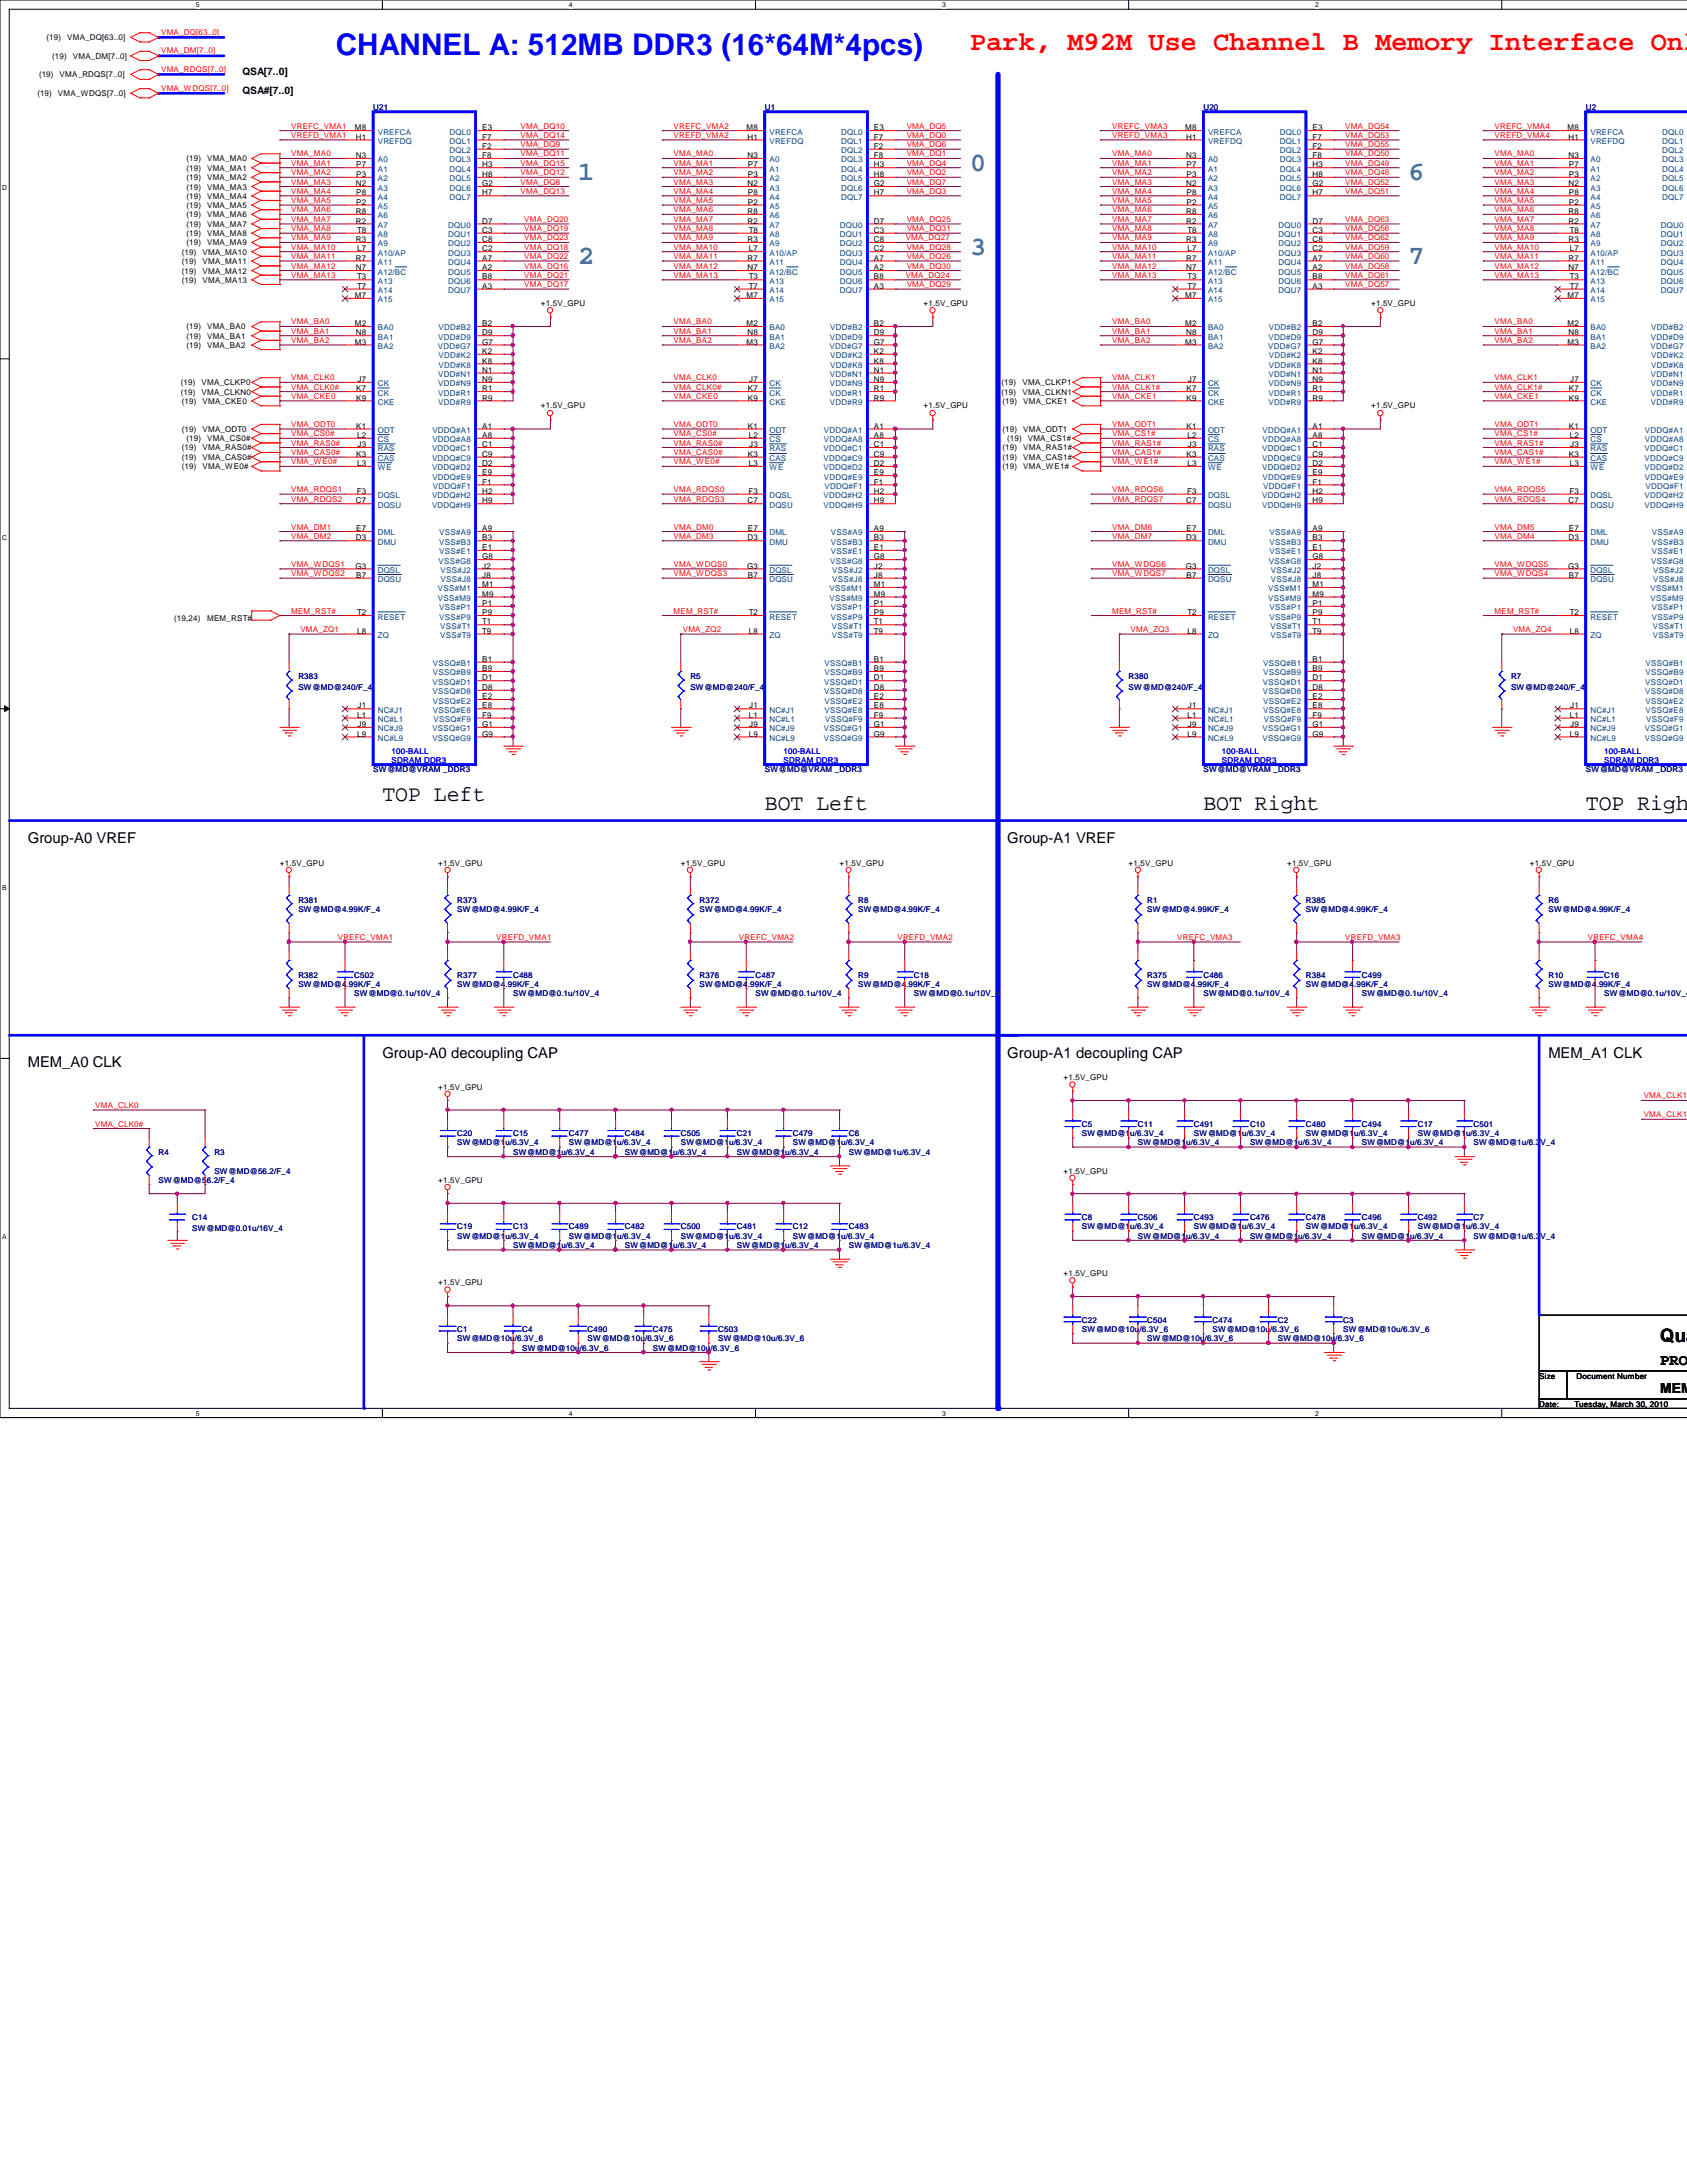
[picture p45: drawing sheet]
<svg xmlns="http://www.w3.org/2000/svg" width="216mm" height="279mm" viewBox="0 0 216 279" stroke-linecap="round" stroke-linejoin="round" font-family="sans-serif">
<defs><g id="words">
<text font-size="3.8" fill="#00f" x="43" y="7.1">CHANNEL A: 512MB DDR3 (16*64M*4pcs)</text>
<text font-size="3.4" fill="#f00" x="124.2" y="6.4">Park, M92M Use Channel B Memory Interface Onl</text>
<g font-size="3.4" fill="#408080">
<text x="74" y="23.1">1</text>
<text x="124.2" y="21.9">0</text>
<text x="180.3" y="23.1">6</text>
<text x="74" y="33.8">2</text>
<text x="124.2" y="32.6">3</text>
<text x="180.3" y="33.8">7</text>
</g>
<g font-size="2.8">
<text x="48.9" y="102.5">TOP Left</text>
<text x="97.9" y="103.7">BOT Left</text>
<text x="154" y="103.7">BOT Right</text>
<text x="202.9" y="103.7">TOP Right</text>
</g>
<text font-size="2.4" x="212.5" y="171.7">Qua</text>
<text font-size="2" x="212.5" y="174.8">PROJ</text>
<g font-size="1.9">
<text x="3.6" y="108">Group-A0 VREF</text>
<text x="128.9" y="108">Group-A1 VREF</text>
<text x="3.6" y="136.6">MEM_A0 CLK</text>
<text x="48.9" y="135.4">Group-A0 decoupling CAP</text>
<text x="128.9" y="135.4">Group-A1 decoupling CAP</text>
<text x="198.2" y="135.4">MEM_A1 CLK</text>
</g>
<text font-size="1.8" x="212.5" y="178.3">MEMO</text>
<g font-size="1.3">
<text x="31" y="9.6">QSA[7..0]</text>
<text x="31" y="12">QSA#[7..0]</text>
</g>
<g font-size="1">
<text x="6" y="5.2">(19)</text>
<text x="8.6" y="5.2">VMA_DQ[63..0]</text>
<text x="5" y="9.9">(19)</text>
<text x="6.7" y="7.5">(19)</text>
<text x="7.6" y="9.9">VMA_RDQS[7..0]</text>
<text x="9.3" y="7.5">VMA_DM[7..0]</text>
<text x="4.8" y="12.3">(19)</text>
<text x="7.4" y="12.3">VMA_WDQS[7..0]</text>
<text x="45.4" y="16.7">M8</text>
<text x="45.6" y="17.9">H1</text>
<text x="61.7" y="16.7">E3</text>
<text x="61.7" y="17.9">F7</text>
<text x="95.5" y="16.7">M8</text>
<text x="95.7" y="17.9">H1</text>
<text x="111.8" y="16.7">E3</text>
<text x="111.8" y="17.9">F7</text>
<text x="151.7" y="16.7">M8</text>
<text x="151.8" y="17.9">H1</text>
<text x="168" y="16.7">E3</text>
<text x="168" y="17.9">F7</text>
<text x="200.6" y="16.7">M8</text>
<text x="200.7" y="17.9">H1</text>
<text x="23.9" y="23.1">(19)</text>
<text x="23.9" y="20.7">(19)</text>
<text x="23.9" y="21.8">(19)</text>
<text x="26.5" y="23.1">VMA_MA2</text>
<text x="26.5" y="20.7">VMA_MA0</text>
<text x="26.5" y="21.8">VMA_MA1</text>
<text x="45.6" y="23.8">N2</text>
<text x="45.6" y="20.2">N3</text>
<text x="45.6" y="22.6">P3</text>
<text x="45.6" y="21.4">P7</text>
<text x="61.7" y="19.1">F2</text>
<text x="61.7" y="20.2">F8</text>
<text x="61.7" y="21.4">H3</text>
<text x="61.7" y="22.6">H8</text>
<text x="61.7" y="23.8">G2</text>
<text x="95.7" y="23.8">N2</text>
<text x="95.7" y="20.2">N3</text>
<text x="95.7" y="22.6">P3</text>
<text x="95.7" y="21.4">P7</text>
<text x="111.8" y="19.1">F2</text>
<text x="111.8" y="20.2">F8</text>
<text x="111.8" y="21.4">H3</text>
<text x="111.8" y="22.6">H8</text>
<text x="111.8" y="23.8">G2</text>
<text x="151.8" y="23.8">N2</text>
<text x="151.8" y="20.2">N3</text>
<text x="151.8" y="22.6">P3</text>
<text x="151.8" y="21.4">P7</text>
<text x="168" y="19.1">F2</text>
<text x="168" y="20.2">F8</text>
<text x="168" y="21.4">H3</text>
<text x="168" y="22.6">H8</text>
<text x="168" y="23.8">G2</text>
<text x="200.7" y="23.8">N2</text>
<text x="200.7" y="20.2">N3</text>
<text x="200.8" y="22.6">P3</text>
<text x="200.8" y="21.4">P7</text>
<text x="23.9" y="24.3">(19)</text>
<text x="23.9" y="25.4">(19)</text>
<text x="23.9" y="26.6">(19)</text>
<text x="23.9" y="27.8">(19)</text>
<text x="23.9" y="29">(19)</text>
<text x="26.5" y="24.3">VMA_MA3</text>
<text x="26.5" y="25.4">VMA_MA4</text>
<text x="26.5" y="26.6">VMA_MA5</text>
<text x="26.5" y="27.8">VMA_MA6</text>
<text x="26.5" y="29">VMA_MA7</text>
<text x="45.6" y="27.4">R8</text>
<text x="45.6" y="28.6">R2</text>
<text x="45.6" y="25">P8</text>
<text x="45.6" y="26.2">P2</text>
<text x="45.7" y="29.8">T8</text>
<text x="61.7" y="25">H7</text>
<text x="61.7" y="29.8">C3</text>
<text x="61.7" y="28.6">D7</text>
<text x="95.7" y="27.4">R8</text>
<text x="95.7" y="28.6">R2</text>
<text x="95.7" y="25">P8</text>
<text x="95.7" y="26.2">P2</text>
<text x="95.8" y="29.8">T8</text>
<text x="111.8" y="25">H7</text>
<text x="111.8" y="29.8">C3</text>
<text x="111.8" y="28.6">D7</text>
<text x="151.8" y="27.4">R8</text>
<text x="151.8" y="28.6">R2</text>
<text x="151.8" y="25">P8</text>
<text x="151.8" y="26.2">P2</text>
<text x="152" y="29.8">T8</text>
<text x="168" y="25">H7</text>
<text x="168" y="29.8">C3</text>
<text x="168" y="28.6">D7</text>
<text x="200.7" y="27.4">R8</text>
<text x="200.7" y="28.6">R2</text>
<text x="200.8" y="25">P8</text>
<text x="200.8" y="26.2">P2</text>
<text x="200.9" y="29.8">T8</text>
<text x="23.3" y="35">(19)</text>
<text x="23.3" y="32.6">(19)</text>
<text x="23.3" y="33.8">(19)</text>
<text x="23.9" y="30.2">(19)</text>
<text x="23.9" y="31.4">(19)</text>
<text x="25.9" y="35">VMA_MA12</text>
<text x="25.9" y="32.6">VMA_MA10</text>
<text x="25.9" y="33.8">VMA_MA11</text>
<text x="26.5" y="30.2">VMA_MA8</text>
<text x="26.5" y="31.4">VMA_MA9</text>
<text x="45.6" y="31">R3</text>
<text x="45.6" y="33.4">R7</text>
<text x="45.6" y="34.6">N7</text>
<text x="45.7" y="32.2">L7</text>
<text x="45.7" y="35.8">T3</text>
<text x="61.7" y="31">C8</text>
<text x="61.7" y="32.2">C2</text>
<text x="61.7" y="33.4">A7</text>
<text x="61.7" y="34.6">A2</text>
<text x="61.7" y="35.8">B8</text>
<text x="95.7" y="31">R3</text>
<text x="95.7" y="33.4">R7</text>
<text x="95.7" y="34.6">N7</text>
<text x="95.8" y="32.2">L7</text>
<text x="95.8" y="35.8">T3</text>
<text x="111.8" y="31">C8</text>
<text x="111.8" y="32.2">C2</text>
<text x="111.8" y="33.4">A7</text>
<text x="111.8" y="34.6">A2</text>
<text x="111.8" y="35.8">B8</text>
<text x="151.8" y="31">R3</text>
<text x="151.8" y="33.4">R7</text>
<text x="151.8" y="34.6">N7</text>
<text x="152" y="32.2">L7</text>
<text x="152" y="35.8">T3</text>
<text x="168" y="31">C8</text>
<text x="168" y="32.2">C2</text>
<text x="168" y="33.4">A7</text>
<text x="168" y="34.6">A2</text>
<text x="168" y="35.8">B8</text>
<text x="200.7" y="31">R3</text>
<text x="200.7" y="33.4">R7</text>
<text x="200.7" y="34.6">N7</text>
<text x="200.9" y="32.2">L7</text>
<text x="200.9" y="35.8">T3</text>
<text x="23.3" y="36.2">(19)</text>
<text x="25.9" y="36.2">VMA_MA13</text>
<text x="45.4" y="41.7">M2</text>
<text x="45.4" y="38.1">M7</text>
<text x="45.7" y="37">T7</text>
<text x="61.7" y="41.7">B2</text>
<text x="61.7" y="37">A3</text>
<text x="69.2" y="39.2">+1.5V_GPU</text>
<text x="95.5" y="41.7">M2</text>
<text x="95.5" y="38.1">M7</text>
<text x="95.8" y="37">T7</text>
<text x="111.8" y="41.7">B2</text>
<text x="111.8" y="37">A3</text>
<text x="118.2" y="39.2">+1.5V_GPU</text>
<text x="151.7" y="41.7">M2</text>
<text x="151.7" y="38.1">M7</text>
<text x="152" y="37">T7</text>
<text x="168" y="41.7">B2</text>
<text x="168" y="37">A3</text>
<text x="175.5" y="39.2">+1.5V_GPU</text>
<text x="200.6" y="41.7">M2</text>
<text x="200.6" y="38.1">M7</text>
<text x="200.9" y="37">T7</text>
<text x="23.9" y="42.2">(19)</text>
<text x="23.9" y="43.3">(19)</text>
<text x="23.9" y="44.5">(19)</text>
<text x="26.5" y="42.2">VMA_BA0</text>
<text x="26.5" y="43.3">VMA_BA1</text>
<text x="26.5" y="44.5">VMA_BA2</text>
<text x="45.4" y="44.1">M3</text>
<text x="45.6" y="42.9">N8</text>
<text x="61.7" y="42.9">D9</text>
<text x="61.7" y="44.1">G7</text>
<text x="61.7" y="45.3">K2</text>
<text x="61.7" y="46.5">K8</text>
<text x="61.7" y="47.7">N1</text>
<text x="95.5" y="44.1">M3</text>
<text x="95.7" y="42.9">N8</text>
<text x="111.8" y="42.9">D9</text>
<text x="111.8" y="44.1">G7</text>
<text x="111.8" y="45.3">K2</text>
<text x="111.8" y="46.5">K8</text>
<text x="111.8" y="47.7">N1</text>
<text x="151.7" y="44.1">M3</text>
<text x="151.8" y="42.9">N8</text>
<text x="168" y="42.9">D9</text>
<text x="168" y="44.1">G7</text>
<text x="168" y="45.3">K2</text>
<text x="168" y="46.5">K8</text>
<text x="168" y="47.7">N1</text>
<text x="200.6" y="44.1">M3</text>
<text x="200.7" y="42.9">N8</text>
<text x="23.2" y="50.5">(19)</text>
<text x="23.2" y="49.3">(19)</text>
<text x="23.3" y="51.7">(19)</text>
<text x="25.8" y="50.5">VMA_CLKN0</text>
<text x="25.8" y="49.3">VMA_CLKP0</text>
<text x="25.9" y="51.7">VMA_CKE0</text>
<text x="45.6" y="51.3">K9</text>
<text x="45.6" y="50.1">K7</text>
<text x="45.8" y="48.9">J7</text>
<text x="61.7" y="48.9">N9</text>
<text x="61.7" y="50.1">R1</text>
<text x="61.7" y="51.3">R9</text>
<text x="69.2" y="52.3">+1.5V_GPU</text>
<text x="95.7" y="51.3">K9</text>
<text x="95.7" y="50.1">K7</text>
<text x="95.9" y="48.9">J7</text>
<text x="111.8" y="48.9">N9</text>
<text x="111.8" y="50.1">R1</text>
<text x="111.8" y="51.3">R9</text>
<text x="118.2" y="52.3">+1.5V_GPU</text>
<text x="128.2" y="49.3">(19)</text>
<text x="128.2" y="50.5">(19)</text>
<text x="128.3" y="51.7">(19)</text>
<text x="130.9" y="49.3">VMA_CLKP1</text>
<text x="130.9" y="50.5">VMA_CLKN1</text>
<text x="130.9" y="51.7">VMA_CKE1</text>
<text x="151.8" y="51.3">K9</text>
<text x="151.8" y="50.1">K7</text>
<text x="152" y="48.9">J7</text>
<text x="168" y="48.9">N9</text>
<text x="168" y="50.1">R1</text>
<text x="168" y="51.3">R9</text>
<text x="175.5" y="52.3">+1.5V_GPU</text>
<text x="200.8" y="51.3">K9</text>
<text x="200.8" y="50.1">K7</text>
<text x="201" y="48.9">J7</text>
<text x="23.3" y="55.3">(19)</text>
<text x="23.3" y="58.9">(19)</text>
<text x="23.3" y="57.7">(19)</text>
<text x="23.9" y="56.5">(19)</text>
<text x="25.9" y="55.3">VMA_ODT0</text>
<text x="25.9" y="58.9">VMA_CAS0#</text>
<text x="25.9" y="57.7">VMA_RAS0#</text>
<text x="26.5" y="56.5">VMA_CS0#</text>
<text x="45.6" y="58.5">K3</text>
<text x="45.6" y="54.9">K1</text>
<text x="45.7" y="59.6">L3</text>
<text x="45.7" y="56">L2</text>
<text x="45.8" y="57.2">J3</text>
<text x="61.7" y="54.9">A1</text>
<text x="61.7" y="56">A8</text>
<text x="61.7" y="57.2">C1</text>
<text x="61.7" y="58.5">C9</text>
<text x="61.7" y="59.6">D2</text>
<text x="95.7" y="58.5">K3</text>
<text x="95.7" y="54.9">K1</text>
<text x="95.8" y="59.6">L3</text>
<text x="95.8" y="56">L2</text>
<text x="95.9" y="57.2">J3</text>
<text x="111.8" y="54.9">A1</text>
<text x="111.8" y="56">A8</text>
<text x="111.8" y="57.2">C1</text>
<text x="111.8" y="58.5">C9</text>
<text x="111.8" y="59.6">D2</text>
<text x="128.3" y="55.3">(19)</text>
<text x="128.3" y="58.9">(19)</text>
<text x="128.3" y="57.7">(19)</text>
<text x="128.9" y="56.5">(19)</text>
<text x="130.9" y="55.3">VMA_ODT1</text>
<text x="130.9" y="58.9">VMA_CAS1#</text>
<text x="130.9" y="57.7">VMA_RAS1#</text>
<text x="131.5" y="56.5">VMA_CS1#</text>
<text x="151.8" y="58.5">K3</text>
<text x="151.8" y="54.9">K1</text>
<text x="152" y="59.6">L3</text>
<text x="152" y="56">L2</text>
<text x="152" y="57.2">J3</text>
<text x="168" y="54.9">A1</text>
<text x="168" y="56">A8</text>
<text x="168" y="57.2">C1</text>
<text x="168" y="58.5">C9</text>
<text x="168" y="59.6">D2</text>
<text x="200.8" y="58.5">K3</text>
<text x="200.8" y="54.9">K1</text>
<text x="200.9" y="59.6">L3</text>
<text x="200.9" y="56">L2</text>
<text x="201" y="57.2">J3</text>
<text x="23.3" y="60.1">(19)</text>
<text x="25.9" y="60.1">VMA_WE0#</text>
<text x="45.6" y="64.4">C7</text>
<text x="45.7" y="63.2">F3</text>
<text x="61.7" y="60.8">E9</text>
<text x="61.7" y="62">F1</text>
<text x="61.7" y="63.2">H2</text>
<text x="61.7" y="64.4">H9</text>
<text x="95.7" y="64.4">C7</text>
<text x="95.8" y="63.2">F3</text>
<text x="111.8" y="60.8">E9</text>
<text x="111.8" y="62">F1</text>
<text x="111.8" y="63.2">H2</text>
<text x="111.8" y="64.4">H9</text>
<text x="128.3" y="60.1">(19)</text>
<text x="130.9" y="60.1">VMA_WE1#</text>
<text x="151.8" y="64.4">C7</text>
<text x="151.9" y="63.2">F3</text>
<text x="168" y="60.8">E9</text>
<text x="168" y="62">F1</text>
<text x="168" y="63.2">H2</text>
<text x="168" y="64.4">H9</text>
<text x="200.7" y="64.4">C7</text>
<text x="200.9" y="63.2">F3</text>
<text x="45.6" y="69.2">D3</text>
<text x="45.6" y="68">E7</text>
<text x="61.7" y="68">A9</text>
<text x="61.7" y="70.4">E1</text>
<text x="61.7" y="69.2">B3</text>
<text x="61.7" y="71.6">G8</text>
<text x="95.7" y="69.2">D3</text>
<text x="95.7" y="68">E7</text>
<text x="111.8" y="68">A9</text>
<text x="111.8" y="70.4">E1</text>
<text x="111.8" y="69.2">B3</text>
<text x="111.8" y="71.6">G8</text>
<text x="151.8" y="69.2">D3</text>
<text x="151.8" y="68">E7</text>
<text x="168" y="68">A9</text>
<text x="168" y="70.4">E1</text>
<text x="168" y="69.2">B3</text>
<text x="168" y="71.6">G8</text>
<text x="200.7" y="69.2">D3</text>
<text x="200.8" y="68">E7</text>
<text x="45.5" y="72.8">G3</text>
<text x="45.6" y="74">B7</text>
<text x="61.7" y="72.8">J2</text>
<text x="61.7" y="74">J8</text>
<text x="61.7" y="75.1">M1</text>
<text x="61.7" y="76.4">M9</text>
<text x="61.7" y="77.6">P1</text>
<text x="95.6" y="72.8">G3</text>
<text x="95.7" y="74">B7</text>
<text x="111.8" y="72.8">J2</text>
<text x="111.8" y="74">J8</text>
<text x="111.8" y="75.1">M1</text>
<text x="111.8" y="76.4">M9</text>
<text x="111.8" y="77.6">P1</text>
<text x="151.8" y="72.8">G3</text>
<text x="151.8" y="74">B7</text>
<text x="168" y="72.8">J2</text>
<text x="168" y="74">J8</text>
<text x="168" y="75.1">M1</text>
<text x="168" y="76.4">M9</text>
<text x="168" y="77.6">P1</text>
<text x="200.7" y="72.8">G3</text>
<text x="200.8" y="74">B7</text>
<text x="22.3" y="79.5">(19,24)</text>
<text x="26.5" y="79.5">MEM_RST#</text>
<text x="45.7" y="81.1">L8</text>
<text x="45.7" y="78.7">T2</text>
<text x="61.7" y="78.7">P9</text>
<text x="61.7" y="79.9">T1</text>
<text x="61.7" y="81.1">T9</text>
<text x="95.8" y="81.1">L8</text>
<text x="95.8" y="78.7">T2</text>
<text x="111.8" y="78.7">P9</text>
<text x="111.8" y="79.9">T1</text>
<text x="111.8" y="81.1">T9</text>
<text x="152" y="81.1">L8</text>
<text x="152" y="78.7">T2</text>
<text x="168" y="78.7">P9</text>
<text x="168" y="79.9">T1</text>
<text x="168" y="81.1">T9</text>
<text x="200.9" y="81.1">L8</text>
<text x="200.9" y="78.7">T2</text>
<text x="61.7" y="87.1">D1</text>
<text x="61.7" y="84.7">B1</text>
<text x="61.7" y="85.9">B9</text>
<text x="61.7" y="88.3">D8</text>
<text x="61.7" y="89.5">E2</text>
<text x="111.8" y="87.1">D1</text>
<text x="111.8" y="84.7">B1</text>
<text x="111.8" y="85.9">B9</text>
<text x="111.8" y="88.3">D8</text>
<text x="111.8" y="89.5">E2</text>
<text x="168" y="87.1">D1</text>
<text x="168" y="84.7">B1</text>
<text x="168" y="85.9">B9</text>
<text x="168" y="88.3">D8</text>
<text x="168" y="89.5">E2</text>
<text x="45.7" y="91.9">L1</text>
<text x="45.7" y="94.3">L9</text>
<text x="45.8" y="90.7">J1</text>
<text x="45.8" y="93">J9</text>
<text x="61.7" y="90.7">E8</text>
<text x="61.7" y="91.9">F9</text>
<text x="61.7" y="93">G1</text>
<text x="61.7" y="94.3">G9</text>
<text x="95.8" y="91.9">L1</text>
<text x="95.8" y="94.3">L9</text>
<text x="95.9" y="90.7">J1</text>
<text x="95.9" y="93">J9</text>
<text x="111.8" y="90.7">E8</text>
<text x="111.8" y="91.9">F9</text>
<text x="111.8" y="93">G1</text>
<text x="111.8" y="94.3">G9</text>
<text x="152" y="91.9">L1</text>
<text x="152" y="94.3">L9</text>
<text x="152" y="90.7">J1</text>
<text x="152" y="93">J9</text>
<text x="168" y="90.7">E8</text>
<text x="168" y="91.9">F9</text>
<text x="168" y="93">G1</text>
<text x="168" y="94.3">G9</text>
<text x="200.9" y="91.9">L1</text>
<text x="200.9" y="94.3">L9</text>
<text x="201" y="90.7">J1</text>
<text x="201" y="93">J9</text>
<text x="35.8" y="110.8">+1.5V_GPU</text>
<text x="56.1" y="110.8">+1.5V_GPU</text>
<text x="87.1" y="110.8">+1.5V_GPU</text>
<text x="107.4" y="110.8">+1.5V_GPU</text>
<text x="144.4" y="110.8">+1.5V_GPU</text>
<text x="164.7" y="110.8">+1.5V_GPU</text>
<text x="195.8" y="110.8">+1.5V_GPU</text>
<text x="56.1" y="139.4">+1.5V_GPU</text>
<text x="136.1" y="138.3">+1.5V_GPU</text>
<text x="56.1" y="151.4">+1.5V_GPU</text>
<text x="136.1" y="150.2">+1.5V_GPU</text>
<text x="56.1" y="164.5">+1.5V_GPU</text>
<text x="136.1" y="163.3">+1.5V_GPU</text>
<text x="197" y="176.4">Size</text>
<text x="201.8" y="176.4">Document Number</text>
<text x="197" y="180">Date:</text>
<text x="201.5" y="180">Tuesday, March 30, 2010</text>
</g>
<g font-size="1" fill="#f00">
<text x="20.6" y="4.4">VMA_DQ[63..0]</text>
<text x="20.6" y="6.8">VMA_DM[7..0]</text>
<text x="20.6" y="11.6">VMA_WDQS[7..0]</text>
<text x="20.6" y="9.2">VMA_RDQS[7..0]</text>
<text x="37.3" y="16.5">VREFC_VMA1</text>
<text x="37.3" y="17.7">VREFD_VMA1</text>
<text x="66.6" y="16.5">VMA_DQ10</text>
<text x="66.6" y="17.7">VMA_DQ14</text>
<text x="86.2" y="16.5">VREFC_VMA2</text>
<text x="86.2" y="17.7">VREFD_VMA2</text>
<text x="116" y="17.7">VMA_DQ0</text>
<text x="116" y="16.5">VMA_DQ5</text>
<text x="142.3" y="16.5">VREFC_VMA3</text>
<text x="142.3" y="17.7">VREFD_VMA3</text>
<text x="172.2" y="16.5">VMA_DQ54</text>
<text x="172.2" y="17.7">VMA_DQ53</text>
<text x="191.3" y="16.5">VREFC_VMA4</text>
<text x="191.3" y="17.7">VREFD_VMA4</text>
<text x="37.3" y="23.6">VMA_MA3</text>
<text x="37.3" y="21.2">VMA_MA1</text>
<text x="37.3" y="22.4">VMA_MA2</text>
<text x="37.3" y="20">VMA_MA0</text>
<text x="66.6" y="18.8">VMA_DQ9</text>
<text x="66.6" y="23.6">VMA_DQ8</text>
<text x="66.6" y="20">VMA_DQ11</text>
<text x="66.6" y="21.2">VMA_DQ15</text>
<text x="66.6" y="22.4">VMA_DQ12</text>
<text x="86.2" y="23.6">VMA_MA3</text>
<text x="86.2" y="21.2">VMA_MA1</text>
<text x="86.2" y="22.4">VMA_MA2</text>
<text x="86.2" y="20">VMA_MA0</text>
<text x="116" y="20">VMA_DQ1</text>
<text x="116" y="22.4">VMA_DQ2</text>
<text x="116" y="21.2">VMA_DQ4</text>
<text x="116" y="18.8">VMA_DQ6</text>
<text x="116" y="23.6">VMA_DQ7</text>
<text x="142.3" y="23.6">VMA_MA3</text>
<text x="142.3" y="21.2">VMA_MA1</text>
<text x="142.3" y="22.4">VMA_MA2</text>
<text x="142.3" y="20">VMA_MA0</text>
<text x="172.2" y="22.4">VMA_DQ48</text>
<text x="172.2" y="23.6">VMA_DQ52</text>
<text x="172.2" y="18.8">VMA_DQ55</text>
<text x="172.2" y="21.2">VMA_DQ49</text>
<text x="172.2" y="20">VMA_DQ50</text>
<text x="191.3" y="23.6">VMA_MA3</text>
<text x="191.3" y="21.2">VMA_MA1</text>
<text x="191.3" y="22.4">VMA_MA2</text>
<text x="191.3" y="20">VMA_MA0</text>
<text x="37.3" y="29.6">VMA_MA8</text>
<text x="37.3" y="28.4">VMA_MA7</text>
<text x="37.3" y="27.2">VMA_MA6</text>
<text x="37.3" y="24.8">VMA_MA4</text>
<text x="37.3" y="26">VMA_MA5</text>
<text x="66.6" y="24.8">VMA_DQ13</text>
<text x="67.1" y="29.6">VMA_DQ19</text>
<text x="67.1" y="28.4">VMA_DQ20</text>
<text x="86.2" y="29.6">VMA_MA8</text>
<text x="86.2" y="28.4">VMA_MA7</text>
<text x="86.2" y="27.2">VMA_MA6</text>
<text x="86.2" y="24.8">VMA_MA4</text>
<text x="86.2" y="26">VMA_MA5</text>
<text x="116" y="24.8">VMA_DQ3</text>
<text x="116" y="28.4">VMA_DQ25</text>
<text x="116" y="29.6">VMA_DQ31</text>
<text x="142.3" y="29.6">VMA_MA8</text>
<text x="142.3" y="28.4">VMA_MA7</text>
<text x="142.3" y="27.2">VMA_MA6</text>
<text x="142.3" y="24.8">VMA_MA4</text>
<text x="142.3" y="26">VMA_MA5</text>
<text x="172.2" y="24.8">VMA_DQ51</text>
<text x="172.2" y="28.4">VMA_DQ63</text>
<text x="172.2" y="29.6">VMA_DQ56</text>
<text x="191.3" y="29.6">VMA_MA8</text>
<text x="191.3" y="28.4">VMA_MA7</text>
<text x="191.3" y="27.2">VMA_MA6</text>
<text x="191.3" y="24.8">VMA_MA4</text>
<text x="191.3" y="26">VMA_MA5</text>
<text x="37.3" y="33.1">VMA_MA11</text>
<text x="37.3" y="30.8">VMA_MA9</text>
<text x="37.3" y="32">VMA_MA10</text>
<text x="37.3" y="34.4">VMA_MA12</text>
<text x="37.3" y="35.6">VMA_MA13</text>
<text x="67.1" y="35.6">VMA_DQ21</text>
<text x="67.1" y="34.4">VMA_DQ16</text>
<text x="67.1" y="33.1">VMA_DQ22</text>
<text x="67.1" y="30.8">VMA_DQ23</text>
<text x="67.1" y="32">VMA_DQ18</text>
<text x="86.2" y="33.1">VMA_MA11</text>
<text x="86.2" y="30.8">VMA_MA9</text>
<text x="86.2" y="32">VMA_MA10</text>
<text x="86.2" y="34.4">VMA_MA12</text>
<text x="86.2" y="35.6">VMA_MA13</text>
<text x="115.9" y="30.8">VMA_DQ27</text>
<text x="115.9" y="35.6">VMA_DQ24</text>
<text x="116" y="32">VMA_DQ28</text>
<text x="116" y="34.4">VMA_DQ30</text>
<text x="116" y="33.1">VMA_DQ26</text>
<text x="142.3" y="33.1">VMA_MA11</text>
<text x="142.3" y="30.8">VMA_MA9</text>
<text x="142.3" y="32">VMA_MA10</text>
<text x="142.3" y="34.4">VMA_MA12</text>
<text x="142.3" y="35.6">VMA_MA13</text>
<text x="172.2" y="30.8">VMA_DQ62</text>
<text x="172.2" y="32">VMA_DQ59</text>
<text x="172.2" y="33.1">VMA_DQ60</text>
<text x="172.2" y="34.4">VMA_DQ58</text>
<text x="172.2" y="35.6">VMA_DQ61</text>
<text x="191.3" y="33.1">VMA_MA11</text>
<text x="191.3" y="30.8">VMA_MA9</text>
<text x="191.3" y="32">VMA_MA10</text>
<text x="191.3" y="34.4">VMA_MA12</text>
<text x="191.3" y="35.6">VMA_MA13</text>
<text x="37.3" y="41.5">VMA_BA0</text>
<text x="67.1" y="36.7">VMA_DQ17</text>
<text x="86.2" y="41.5">VMA_BA0</text>
<text x="116" y="36.7">VMA_DQ29</text>
<text x="142.3" y="41.5">VMA_BA0</text>
<text x="172.2" y="36.7">VMA_DQ57</text>
<text x="191.3" y="41.5">VMA_BA0</text>
<text x="37.3" y="42.7">VMA_BA1</text>
<text x="37.3" y="43.9">VMA_BA2</text>
<text x="86.2" y="42.7">VMA_BA1</text>
<text x="86.2" y="43.9">VMA_BA2</text>
<text x="142.3" y="42.7">VMA_BA1</text>
<text x="142.3" y="43.9">VMA_BA2</text>
<text x="191.3" y="42.7">VMA_BA1</text>
<text x="191.3" y="43.9">VMA_BA2</text>
<text x="37.3" y="51.1">VMA_CKE0</text>
<text x="37.3" y="48.7">VMA_CLK0</text>
<text x="37.3" y="49.9">VMA_CLK0#</text>
<text x="86.2" y="51.1">VMA_CKE0</text>
<text x="86.2" y="48.7">VMA_CLK0</text>
<text x="86.2" y="49.9">VMA_CLK0#</text>
<text x="142.3" y="48.7">VMA_CLK1</text>
<text x="142.3" y="49.9">VMA_CLK1#</text>
<text x="142.3" y="51.1">VMA_CKE1</text>
<text x="191.3" y="48.7">VMA_CLK1</text>
<text x="191.3" y="49.9">VMA_CLK1#</text>
<text x="191.3" y="51.1">VMA_CKE1</text>
<text x="37.3" y="59.4">VMA_WE0#</text>
<text x="37.3" y="54.7">VMA_ODT0</text>
<text x="37.3" y="55.8">VMA_CS0#</text>
<text x="37.3" y="58.3">VMA_CAS0#</text>
<text x="37.3" y="57">VMA_RAS0#</text>
<text x="86.2" y="59.4">VMA_WE0#</text>
<text x="86.2" y="54.7">VMA_ODT0</text>
<text x="86.2" y="55.8">VMA_CS0#</text>
<text x="86.2" y="58.3">VMA_CAS0#</text>
<text x="86.2" y="57">VMA_RAS0#</text>
<text x="142.3" y="54.7">VMA_ODT1</text>
<text x="142.3" y="59.4">VMA_WE1#</text>
<text x="142.3" y="55.8">VMA_CS1#</text>
<text x="142.3" y="58.3">VMA_CAS1#</text>
<text x="142.3" y="57">VMA_RAS1#</text>
<text x="191.3" y="54.7">VMA_ODT1</text>
<text x="191.3" y="59.4">VMA_WE1#</text>
<text x="191.3" y="55.8">VMA_CS1#</text>
<text x="191.3" y="58.3">VMA_CAS1#</text>
<text x="191.3" y="57">VMA_RAS1#</text>
<text x="37.3" y="64.2">VMA_RDQS2</text>
<text x="37.3" y="63">VMA_RDQS1</text>
<text x="86.2" y="64.2">VMA_RDQS3</text>
<text x="86.2" y="63">VMA_RDQS0</text>
<text x="142.3" y="63">VMA_RDQS6</text>
<text x="142.3" y="64.2">VMA_RDQS7</text>
<text x="191.3" y="63">VMA_RDQS5</text>
<text x="191.3" y="64.2">VMA_RDQS4</text>
<text x="37.3" y="69">VMA_DM2</text>
<text x="37.3" y="67.8">VMA_DM1</text>
<text x="86.2" y="69">VMA_DM3</text>
<text x="86.2" y="67.8">VMA_DM0</text>
<text x="142.3" y="67.8">VMA_DM6</text>
<text x="142.3" y="69">VMA_DM7</text>
<text x="191.3" y="67.8">VMA_DM5</text>
<text x="191.3" y="69">VMA_DM4</text>
<text x="37.3" y="73.7">VMA_WDQS2</text>
<text x="37.3" y="72.6">VMA_WDQS1</text>
<text x="86.2" y="72.6">VMA_WDQS0</text>
<text x="86.2" y="73.7">VMA_WDQS3</text>
<text x="142.3" y="72.6">VMA_WDQS6</text>
<text x="142.3" y="73.7">VMA_WDQS7</text>
<text x="191.3" y="72.6">VMA_WDQS5</text>
<text x="191.3" y="73.7">VMA_WDQS4</text>
<text x="37.3" y="78.5">MEM_RST#</text>
<text x="38.4" y="80.9">VMA_ZQ1</text>
<text x="86.2" y="78.5">MEM_RST#</text>
<text x="87.4" y="80.9">VMA_ZQ2</text>
<text x="142.3" y="78.5">MEM_RST#</text>
<text x="144.7" y="80.9">VMA_ZQ3</text>
<text x="191.3" y="78.5">MEM_RST#</text>
<text x="193.6" y="80.9">VMA_ZQ4</text>
<text x="43.2" y="120.3">VREFC_VMA1</text>
<text x="63.5" y="120.3">VREFD_VMA1</text>
<text x="94.6" y="120.3">VREFC_VMA2</text>
<text x="114.9" y="120.3">VREFD_VMA2</text>
<text x="150.7" y="120.3">VREFC_VMA3</text>
<text x="172.2" y="120.3">VREFD_VMA3</text>
<text x="203.2" y="120.3">VREFC_VMA4</text>
<text x="12.2" y="141.8">VMA_CLK0</text>
<text x="210.4" y="140.6">VMA_CLK1</text>
<text x="210.4" y="143">VMA_CLK1#</text>
<text x="12.2" y="144.2">VMA_CLK0#</text>
</g>
<g font-size="1" fill="#000080">
<text x="47.8" y="14.1">U21</text>
<text x="97.9" y="14.1">U1</text>
<text x="154" y="14.1">U20</text>
<text x="202.9" y="14.1">U2</text>
<text x="38.2" y="86.9">R383</text>
<text x="38.2" y="88.3">SW@MD@240/F_4</text>
<text x="88.3" y="86.9">R5</text>
<text x="88.3" y="88.3">SW@MD@240/F_4</text>
<text x="144.4" y="86.9">R380</text>
<text x="144.4" y="88.3">SW@MD@240/F_4</text>
<text x="193.4" y="86.9">R7</text>
<text x="193.4" y="88.3">SW@MD@240/F_4</text>
<text x="47.8" y="98.8">SW@MD@VRAM _DDR3</text>
<text x="97.9" y="98.8">SW@MD@VRAM _DDR3</text>
<text x="154" y="98.8">SW@MD@VRAM _DDR3</text>
<text x="202.9" y="98.8">SW@MD@VRAM _DDR3</text>
<text x="38.2" y="115.6">R381</text>
<text x="38.2" y="116.8">SW@MD@4.99K/F_4</text>
<text x="58.5" y="115.6">R373</text>
<text x="58.5" y="116.8">SW@MD@4.99K/F_4</text>
<text x="89.5" y="115.6">R372</text>
<text x="89.5" y="116.8">SW@MD@4.99K/F_4</text>
<text x="109.8" y="115.6">R8</text>
<text x="109.8" y="116.8">SW@MD@4.99K/F_4</text>
<text x="146.8" y="115.6">R1</text>
<text x="146.8" y="116.8">SW@MD@4.99K/F_4</text>
<text x="167.1" y="115.6">R385</text>
<text x="167.1" y="116.8">SW@MD@4.99K/F_4</text>
<text x="198.2" y="115.6">R6</text>
<text x="198.2" y="116.8">SW@MD@4.99K/F_4</text>
<text x="38.2" y="125.1">R382</text>
<text x="45.3" y="125.1">C502</text>
<text x="58.5" y="125.1">R377</text>
<text x="65.7" y="125.1">C488</text>
<text x="89.5" y="125.1">R376</text>
<text x="96.7" y="125.1">C487</text>
<text x="109.8" y="125.1">R9</text>
<text x="117" y="125.1">C18</text>
<text x="146.8" y="125.1">R375</text>
<text x="154" y="125.1">C486</text>
<text x="167.1" y="125.1">R384</text>
<text x="174.3" y="125.1">C499</text>
<text x="198.2" y="125.1">R10</text>
<text x="205.3" y="125.1">C16</text>
<text x="38.2" y="126.3">SW@MD@4.99K/F_4</text>
<text x="45.3" y="127.5">SW@MD@0.1u/10V_4</text>
<text x="58.5" y="126.3">SW@MD@4.99K/F_4</text>
<text x="65.7" y="127.5">SW@MD@0.1u/10V_4</text>
<text x="89.5" y="126.3">SW@MD@4.99K/F_4</text>
<text x="96.7" y="127.5">SW@MD@0.1u/10V_4</text>
<text x="109.8" y="126.3">SW@MD@4.99K/F_4</text>
<text x="117" y="127.5">SW@MD@0.1u/10V_4</text>
<text x="146.8" y="126.3">SW@MD@4.99K/F_4</text>
<text x="154" y="127.5">SW@MD@0.1u/10V_4</text>
<text x="167.1" y="126.3">SW@MD@4.99K/F_4</text>
<text x="174.3" y="127.5">SW@MD@0.1u/10V_4</text>
<text x="198.2" y="126.3">SW@MD@4.99K/F_4</text>
<text x="205.3" y="127.5">SW@MD@0.1u/10V_4</text>
<text x="20.3" y="147.8">R4</text>
<text x="27.4" y="147.8">R3</text>
<text x="58.5" y="145.4">C20</text>
<text x="58.5" y="146.6">SW@MD@1u/6.3V_4</text>
<text x="65.7" y="145.4">C15</text>
<text x="65.7" y="147.8">SW@MD@1u/6.3V_4</text>
<text x="72.8" y="145.4">C477</text>
<text x="72.8" y="146.6">SW@MD@1u/6.3V_4</text>
<text x="80" y="145.4">C484</text>
<text x="80" y="147.8">SW@MD@1u/6.3V_4</text>
<text x="87.1" y="145.4">C505</text>
<text x="87.1" y="146.6">SW@MD@1u/6.3V_4</text>
<text x="94.3" y="145.4">C21</text>
<text x="94.3" y="147.8">SW@MD@1u/6.3V_4</text>
<text x="101.5" y="145.4">C479</text>
<text x="101.5" y="146.6">SW@MD@1u/6.3V_4</text>
<text x="108.6" y="145.4">C6</text>
<text x="108.6" y="147.8">SW@MD@1u/6.3V_4</text>
<text x="138.5" y="144.2">C5</text>
<text x="138.5" y="145.4">SW@MD@1u/6.3V_4</text>
<text x="145.6" y="144.2">C11</text>
<text x="145.6" y="146.6">SW@MD@1u/6.3V_4</text>
<text x="152.8" y="144.2">C491</text>
<text x="152.8" y="145.4">SW@MD@1u/6.3V_4</text>
<text x="160" y="144.2">C10</text>
<text x="160" y="146.6">SW@MD@1u/6.3V_4</text>
<text x="167.1" y="144.2">C480</text>
<text x="167.1" y="145.4">SW@MD@1u/6.3V_4</text>
<text x="174.3" y="144.2">C494</text>
<text x="174.3" y="146.6">SW@MD@1u/6.3V_4</text>
<text x="181.4" y="144.2">C17</text>
<text x="181.4" y="145.4">SW@MD@1u/6.3V_4</text>
<text x="188.6" y="144.2">C501</text>
<text x="188.6" y="146.6">SW@MD@1u/6.3V_4</text>
<text x="20.3" y="151.4">SW@MD@56.2/F_4</text>
<text x="27.4" y="150.2">SW@MD@56.2/F_4</text>
<text x="24.6" y="156.2">C14</text>
<text x="24.6" y="157.6">SW@MD@0.01u/16V_4</text>
<text x="58.5" y="157.4">C19</text>
<text x="58.5" y="158.5">SW@MD@1u/6.3V_4</text>
<text x="65.7" y="157.4">C13</text>
<text x="65.7" y="159.7">SW@MD@1u/6.3V_4</text>
<text x="72.8" y="157.4">C489</text>
<text x="72.8" y="158.5">SW@MD@1u/6.3V_4</text>
<text x="80" y="157.4">C482</text>
<text x="80" y="159.7">SW@MD@1u/6.3V_4</text>
<text x="87.1" y="157.4">C500</text>
<text x="87.1" y="158.5">SW@MD@1u/6.3V_4</text>
<text x="94.3" y="157.4">C481</text>
<text x="94.3" y="159.7">SW@MD@1u/6.3V_4</text>
<text x="101.5" y="157.4">C12</text>
<text x="101.5" y="158.5">SW@MD@1u/6.3V_4</text>
<text x="108.6" y="157.4">C483</text>
<text x="108.6" y="159.7">SW@MD@1u/6.3V_4</text>
<text x="138.5" y="156.2">C8</text>
<text x="138.5" y="157.4">SW@MD@1u/6.3V_4</text>
<text x="145.6" y="156.2">C506</text>
<text x="145.6" y="158.5">SW@MD@1u/6.3V_4</text>
<text x="152.8" y="156.2">C493</text>
<text x="152.8" y="157.4">SW@MD@1u/6.3V_4</text>
<text x="160" y="156.2">C476</text>
<text x="160" y="158.5">SW@MD@1u/6.3V_4</text>
<text x="167.1" y="156.2">C478</text>
<text x="167.1" y="157.4">SW@MD@1u/6.3V_4</text>
<text x="174.3" y="156.2">C496</text>
<text x="174.3" y="158.5">SW@MD@1u/6.3V_4</text>
<text x="181.4" y="156.2">C492</text>
<text x="181.4" y="157.4">SW@MD@1u/6.3V_4</text>
<text x="188.6" y="156.2">C7</text>
<text x="188.6" y="158.5">SW@MD@1u/6.3V_4</text>
<text x="58.5" y="170.5">C1</text>
<text x="58.5" y="171.7">SW@MD@10u/6.3V_6</text>
<text x="66.8" y="170.5">C4</text>
<text x="66.8" y="172.9">SW@MD@10u/6.3V_6</text>
<text x="75.2" y="170.5">C490</text>
<text x="75.2" y="171.7">SW@MD@10u/6.3V_6</text>
<text x="83.6" y="170.5">C475</text>
<text x="83.6" y="172.9">SW@MD@10u/6.3V_6</text>
<text x="91.9" y="170.5">C503</text>
<text x="91.9" y="171.7">SW@MD@10u/6.3V_6</text>
<text x="138.5" y="169.3">C22</text>
<text x="138.5" y="170.5">SW@MD@10u/6.3V_6</text>
<text x="146.8" y="169.3">C504</text>
<text x="146.8" y="171.7">SW@MD@10u/6.3V_6</text>
<text x="155.2" y="169.3">C474</text>
<text x="155.2" y="170.5">SW@MD@10u/6.3V_6</text>
<text x="163.5" y="169.3">C2</text>
<text x="163.5" y="171.7">SW@MD@10u/6.3V_6</text>
<text x="171.9" y="169.3">C3</text>
<text x="171.9" y="170.5">SW@MD@10u/6.3V_6</text>
</g>
<g font-size="1" fill="#004080">
<text x="48.3" y="17.2">VREFCA</text>
<text x="57.5" y="17.2">DQL0</text>
<text x="98.5" y="17.2">VREFCA</text>
<text x="107.7" y="17.2">DQL0</text>
<text x="154.6" y="17.2">VREFCA</text>
<text x="163.8" y="17.2">DQL0</text>
<text x="203.5" y="17.2">VREFCA</text>
<text x="212.7" y="17.2">DQL0</text>
<text x="48.3" y="23.2">A2</text>
<text x="48.3" y="20.8">A0</text>
<text x="48.3" y="22">A1</text>
<text x="48.3" y="18.4">VREFDQ</text>
<text x="57.5" y="18.4">DQL1</text>
<text x="57.5" y="19.6">DQL2</text>
<text x="57.5" y="20.8">DQL3</text>
<text x="57.5" y="22">DQL4</text>
<text x="57.5" y="23.2">DQL5</text>
<text x="98.5" y="23.2">A2</text>
<text x="98.5" y="20.8">A0</text>
<text x="98.5" y="22">A1</text>
<text x="98.5" y="18.4">VREFDQ</text>
<text x="107.7" y="18.4">DQL1</text>
<text x="107.7" y="19.6">DQL2</text>
<text x="107.7" y="20.8">DQL3</text>
<text x="107.7" y="22">DQL4</text>
<text x="107.7" y="23.2">DQL5</text>
<text x="154.6" y="23.2">A2</text>
<text x="154.6" y="20.8">A0</text>
<text x="154.6" y="22">A1</text>
<text x="154.6" y="18.4">VREFDQ</text>
<text x="163.8" y="18.4">DQL1</text>
<text x="163.8" y="19.6">DQL2</text>
<text x="163.8" y="20.8">DQL3</text>
<text x="163.8" y="22">DQL4</text>
<text x="163.8" y="23.2">DQL5</text>
<text x="203.5" y="23.2">A2</text>
<text x="203.5" y="20.8">A0</text>
<text x="203.5" y="22">A1</text>
<text x="203.5" y="18.4">VREFDQ</text>
<text x="212.7" y="18.4">DQL1</text>
<text x="212.7" y="19.6">DQL2</text>
<text x="212.7" y="20.8">DQL3</text>
<text x="212.7" y="22">DQL4</text>
<text x="212.7" y="23.2">DQL5</text>
<text x="48.3" y="24.4">A3</text>
<text x="48.3" y="25.6">A4</text>
<text x="48.3" y="26.8">A5</text>
<text x="48.3" y="27.9">A6</text>
<text x="48.3" y="29.2">A7</text>
<text x="57.4" y="29.2">DQU0</text>
<text x="57.5" y="24.4">DQL6</text>
<text x="57.5" y="25.6">DQL7</text>
<text x="98.5" y="24.4">A3</text>
<text x="98.5" y="25.6">A4</text>
<text x="98.5" y="26.8">A5</text>
<text x="98.5" y="27.9">A6</text>
<text x="98.5" y="29.2">A7</text>
<text x="107.5" y="29.2">DQU0</text>
<text x="107.7" y="24.4">DQL6</text>
<text x="107.7" y="25.6">DQL7</text>
<text x="154.6" y="24.4">A3</text>
<text x="154.6" y="25.6">A4</text>
<text x="154.6" y="26.8">A5</text>
<text x="154.6" y="27.9">A6</text>
<text x="154.6" y="29.2">A7</text>
<text x="163.6" y="29.2">DQU0</text>
<text x="163.8" y="24.4">DQL6</text>
<text x="163.8" y="25.6">DQL7</text>
<text x="203.5" y="24.4">A3</text>
<text x="203.5" y="25.6">A4</text>
<text x="203.5" y="26.8">A5</text>
<text x="203.5" y="27.9">A6</text>
<text x="203.5" y="29.2">A7</text>
<text x="212.6" y="29.2">DQU0</text>
<text x="212.7" y="24.4">DQL6</text>
<text x="212.7" y="25.6">DQL7</text>
<text x="48.3" y="30.4">A8</text>
<text x="48.3" y="31.5">A9</text>
<text x="48.3" y="32.7">A10/AP</text>
<text x="48.3" y="33.9">A11</text>
<text x="48.3" y="35.1">A12/BC</text>
<text x="57.4" y="30.4">DQU1</text>
<text x="57.4" y="31.5">DQU2</text>
<text x="57.4" y="32.7">DQU3</text>
<text x="57.4" y="33.9">DQU4</text>
<text x="57.4" y="35.1">DQU5</text>
<text x="98.5" y="30.4">A8</text>
<text x="98.5" y="31.5">A9</text>
<text x="98.5" y="32.7">A10/AP</text>
<text x="98.5" y="33.9">A11</text>
<text x="98.5" y="35.1">A12/BC</text>
<text x="107.5" y="30.4">DQU1</text>
<text x="107.5" y="31.5">DQU2</text>
<text x="107.5" y="32.7">DQU3</text>
<text x="107.5" y="33.9">DQU4</text>
<text x="107.5" y="35.1">DQU5</text>
<text x="154.6" y="30.4">A8</text>
<text x="154.6" y="31.5">A9</text>
<text x="154.6" y="32.7">A10/AP</text>
<text x="154.6" y="33.9">A11</text>
<text x="154.6" y="35.1">A12/BC</text>
<text x="163.6" y="30.4">DQU1</text>
<text x="163.6" y="31.5">DQU2</text>
<text x="163.6" y="32.7">DQU3</text>
<text x="163.6" y="33.9">DQU4</text>
<text x="163.6" y="35.1">DQU5</text>
<text x="203.5" y="30.4">A8</text>
<text x="203.5" y="31.5">A9</text>
<text x="203.5" y="32.7">A10/AP</text>
<text x="203.5" y="33.9">A11</text>
<text x="203.5" y="35.1">A12/BC</text>
<text x="212.6" y="30.4">DQU1</text>
<text x="212.6" y="31.5">DQU2</text>
<text x="212.6" y="32.7">DQU3</text>
<text x="212.6" y="33.9">DQU4</text>
<text x="212.6" y="35.1">DQU5</text>
<text x="48.3" y="36.3">A13</text>
<text x="48.3" y="37.5">A14</text>
<text x="48.3" y="38.7">A15</text>
<text x="57.4" y="36.3">DQU6</text>
<text x="57.4" y="37.5">DQU7</text>
<text x="98.5" y="36.3">A13</text>
<text x="98.5" y="37.5">A14</text>
<text x="98.5" y="38.7">A15</text>
<text x="107.5" y="36.3">DQU6</text>
<text x="107.5" y="37.5">DQU7</text>
<text x="154.6" y="36.3">A13</text>
<text x="154.6" y="37.5">A14</text>
<text x="154.6" y="38.7">A15</text>
<text x="163.6" y="36.3">DQU6</text>
<text x="163.6" y="37.5">DQU7</text>
<text x="203.5" y="36.3">A13</text>
<text x="203.5" y="37.5">A14</text>
<text x="203.5" y="38.7">A15</text>
<text x="212.6" y="36.3">DQU6</text>
<text x="212.6" y="37.5">DQU7</text>
<text x="48.3" y="42.3">BA0</text>
<text x="48.3" y="43.5">BA1</text>
<text x="48.3" y="44.7">BA2</text>
<text x="56" y="44.7">VDD#G7</text>
<text x="56.1" y="43.5">VDD#D9</text>
<text x="56.1" y="42.3">VDD#B2</text>
<text x="56.1" y="45.8">VDD#K2</text>
<text x="56.1" y="47.1">VDD#K8</text>
<text x="98.5" y="42.3">BA0</text>
<text x="98.5" y="43.5">BA1</text>
<text x="98.5" y="44.7">BA2</text>
<text x="106.2" y="44.7">VDD#G7</text>
<text x="106.2" y="43.5">VDD#D9</text>
<text x="106.3" y="42.3">VDD#B2</text>
<text x="106.3" y="45.8">VDD#K2</text>
<text x="106.3" y="47.1">VDD#K8</text>
<text x="154.6" y="42.3">BA0</text>
<text x="154.6" y="43.5">BA1</text>
<text x="154.6" y="44.7">BA2</text>
<text x="162.3" y="44.7">VDD#G7</text>
<text x="162.3" y="43.5">VDD#D9</text>
<text x="162.4" y="42.3">VDD#B2</text>
<text x="162.4" y="45.8">VDD#K2</text>
<text x="162.4" y="47.1">VDD#K8</text>
<text x="203.5" y="42.3">BA0</text>
<text x="203.5" y="43.5">BA1</text>
<text x="203.5" y="44.7">BA2</text>
<text x="211.2" y="44.7">VDD#G7</text>
<text x="211.3" y="43.5">VDD#D9</text>
<text x="211.3" y="42.3">VDD#B2</text>
<text x="211.3" y="45.8">VDD#K2</text>
<text x="211.3" y="47.1">VDD#K8</text>
<text x="48.3" y="51.8">CKE</text>
<text x="48.3" y="49.4">CK</text>
<text x="48.3" y="50.6">CK</text>
<text x="56.1" y="48.3">VDD#N1</text>
<text x="56.1" y="49.4">VDD#N9</text>
<text x="56.1" y="50.6">VDD#R1</text>
<text x="56.1" y="51.8">VDD#R9</text>
<text x="98.5" y="51.8">CKE</text>
<text x="98.5" y="49.4">CK</text>
<text x="98.5" y="50.6">CK</text>
<text x="106.2" y="48.3">VDD#N1</text>
<text x="106.2" y="49.4">VDD#N9</text>
<text x="106.2" y="50.6">VDD#R1</text>
<text x="106.2" y="51.8">VDD#R9</text>
<text x="154.6" y="51.8">CKE</text>
<text x="154.6" y="49.4">CK</text>
<text x="154.6" y="50.6">CK</text>
<text x="162.3" y="48.3">VDD#N1</text>
<text x="162.3" y="49.4">VDD#N9</text>
<text x="162.3" y="50.6">VDD#R1</text>
<text x="162.3" y="51.8">VDD#R9</text>
<text x="203.5" y="51.8">CKE</text>
<text x="203.5" y="49.4">CK</text>
<text x="203.5" y="50.6">CK</text>
<text x="211.3" y="48.3">VDD#N1</text>
<text x="211.3" y="49.4">VDD#N9</text>
<text x="211.3" y="50.6">VDD#R1</text>
<text x="211.3" y="51.8">VDD#R9</text>
<text x="48.3" y="57.8">RAS</text>
<text x="48.3" y="59">CAS</text>
<text x="48.3" y="56.6">CS</text>
<text x="48.3" y="55.4">ODT</text>
<text x="55.3" y="57.8">VDDQ#C1</text>
<text x="55.3" y="59">VDDQ#C9</text>
<text x="55.3" y="55.4">VDDQ#A1</text>
<text x="55.3" y="56.6">VDDQ#A8</text>
<text x="98.5" y="57.8">RAS</text>
<text x="98.5" y="59">CAS</text>
<text x="98.5" y="56.6">CS</text>
<text x="98.5" y="55.4">ODT</text>
<text x="105.4" y="57.8">VDDQ#C1</text>
<text x="105.4" y="59">VDDQ#C9</text>
<text x="105.5" y="55.4">VDDQ#A1</text>
<text x="105.5" y="56.6">VDDQ#A8</text>
<text x="154.6" y="57.8">RAS</text>
<text x="154.6" y="59">CAS</text>
<text x="154.6" y="56.6">CS</text>
<text x="154.6" y="55.4">ODT</text>
<text x="161.5" y="57.8">VDDQ#C1</text>
<text x="161.5" y="59">VDDQ#C9</text>
<text x="161.6" y="55.4">VDDQ#A1</text>
<text x="161.6" y="56.6">VDDQ#A8</text>
<text x="203.5" y="57.8">RAS</text>
<text x="203.5" y="59">CAS</text>
<text x="203.5" y="56.6">CS</text>
<text x="203.5" y="55.4">ODT</text>
<text x="210.5" y="57.8">VDDQ#C1</text>
<text x="210.5" y="59">VDDQ#C9</text>
<text x="210.5" y="55.4">VDDQ#A1</text>
<text x="210.5" y="56.6">VDDQ#A8</text>
<text x="48.3" y="60.2">WE</text>
<text x="48.3" y="63.8">DQSL</text>
<text x="48.3" y="65">DQSU</text>
<text x="55.3" y="63.8">VDDQ#H2</text>
<text x="55.3" y="65">VDDQ#H9</text>
<text x="55.3" y="60.2">VDDQ#D2</text>
<text x="55.3" y="61.4">VDDQ#E9</text>
<text x="55.4" y="62.6">VDDQ#F1</text>
<text x="98.5" y="60.2">WE</text>
<text x="98.5" y="63.8">DQSL</text>
<text x="98.5" y="65">DQSU</text>
<text x="105.4" y="63.8">VDDQ#H2</text>
<text x="105.4" y="65">VDDQ#H9</text>
<text x="105.4" y="60.2">VDDQ#D2</text>
<text x="105.5" y="61.4">VDDQ#E9</text>
<text x="105.5" y="62.6">VDDQ#F1</text>
<text x="154.6" y="60.2">WE</text>
<text x="154.6" y="63.8">DQSL</text>
<text x="154.6" y="65">DQSU</text>
<text x="161.5" y="63.8">VDDQ#H2</text>
<text x="161.5" y="65">VDDQ#H9</text>
<text x="161.5" y="60.2">VDDQ#D2</text>
<text x="161.6" y="61.4">VDDQ#E9</text>
<text x="161.7" y="62.6">VDDQ#F1</text>
<text x="203.5" y="60.2">WE</text>
<text x="203.5" y="63.8">DQSL</text>
<text x="203.5" y="65">DQSU</text>
<text x="210.5" y="60.2">VDDQ#D2</text>
<text x="210.5" y="63.8">VDDQ#H2</text>
<text x="210.5" y="65">VDDQ#H9</text>
<text x="210.5" y="61.4">VDDQ#E9</text>
<text x="210.6" y="62.6">VDDQ#F1</text>
<text x="48.3" y="69.7">DMU</text>
<text x="48.3" y="68.5">DML</text>
<text x="56.2" y="68.5">VSS#A9</text>
<text x="56.2" y="71">VSS#E1</text>
<text x="56.2" y="69.7">VSS#B3</text>
<text x="98.5" y="69.7">DMU</text>
<text x="98.5" y="68.5">DML</text>
<text x="106.3" y="68.5">VSS#A9</text>
<text x="106.3" y="71">VSS#E1</text>
<text x="106.3" y="69.7">VSS#B3</text>
<text x="154.6" y="69.7">DMU</text>
<text x="154.6" y="68.5">DML</text>
<text x="162.5" y="68.5">VSS#A9</text>
<text x="162.5" y="71">VSS#E1</text>
<text x="162.5" y="69.7">VSS#B3</text>
<text x="203.5" y="69.7">DMU</text>
<text x="203.5" y="68.5">DML</text>
<text x="211.4" y="68.5">VSS#A9</text>
<text x="211.4" y="71">VSS#E1</text>
<text x="211.4" y="69.7">VSS#B3</text>
<text x="48.3" y="74.5">DQSU</text>
<text x="48.3" y="73.3">DQSL</text>
<text x="56" y="75.7">VSS#M1</text>
<text x="56" y="76.9">VSS#M9</text>
<text x="56.1" y="72.1">VSS#G8</text>
<text x="56.4" y="73.3">VSS#J2</text>
<text x="56.4" y="74.5">VSS#J8</text>
<text x="98.5" y="74.5">DQSU</text>
<text x="98.5" y="73.3">DQSL</text>
<text x="106.2" y="75.7">VSS#M1</text>
<text x="106.2" y="76.9">VSS#M9</text>
<text x="106.3" y="72.1">VSS#G8</text>
<text x="106.5" y="73.3">VSS#J2</text>
<text x="106.5" y="74.5">VSS#J8</text>
<text x="154.6" y="74.5">DQSU</text>
<text x="154.6" y="73.3">DQSL</text>
<text x="162.3" y="75.7">VSS#M1</text>
<text x="162.3" y="76.9">VSS#M9</text>
<text x="162.4" y="72.1">VSS#G8</text>
<text x="162.6" y="73.3">VSS#J2</text>
<text x="162.6" y="74.5">VSS#J8</text>
<text x="203.5" y="74.5">DQSU</text>
<text x="203.5" y="73.3">DQSL</text>
<text x="211.2" y="75.7">VSS#M1</text>
<text x="211.2" y="76.9">VSS#M9</text>
<text x="211.3" y="72.1">VSS#G8</text>
<text x="211.6" y="73.3">VSS#J2</text>
<text x="211.6" y="74.5">VSS#J8</text>
<text x="48.3" y="81.7">ZQ</text>
<text x="48.3" y="79.3">RESET</text>
<text x="56.2" y="78.1">VSS#P1</text>
<text x="56.2" y="79.3">VSS#P9</text>
<text x="56.3" y="80.5">VSS#T1</text>
<text x="56.3" y="81.7">VSS#T9</text>
<text x="98.5" y="81.7">ZQ</text>
<text x="98.5" y="79.3">RESET</text>
<text x="106.3" y="78.1">VSS#P1</text>
<text x="106.3" y="79.3">VSS#P9</text>
<text x="106.5" y="80.5">VSS#T1</text>
<text x="106.5" y="81.7">VSS#T9</text>
<text x="154.6" y="81.7">ZQ</text>
<text x="154.6" y="79.3">RESET</text>
<text x="162.5" y="78.1">VSS#P1</text>
<text x="162.5" y="79.3">VSS#P9</text>
<text x="162.6" y="80.5">VSS#T1</text>
<text x="162.6" y="81.7">VSS#T9</text>
<text x="203.5" y="81.7">ZQ</text>
<text x="203.5" y="79.3">RESET</text>
<text x="211.4" y="78.1">VSS#P1</text>
<text x="211.4" y="79.3">VSS#P9</text>
<text x="211.5" y="80.5">VSS#T1</text>
<text x="211.5" y="81.7">VSS#T9</text>
<text x="55.4" y="87.6">VSSQ#D1</text>
<text x="55.4" y="88.9">VSSQ#D8</text>
<text x="55.4" y="85.3">VSSQ#B1</text>
<text x="55.4" y="86.4">VSSQ#B9</text>
<text x="105.5" y="87.6">VSSQ#D1</text>
<text x="105.5" y="88.9">VSSQ#D8</text>
<text x="105.5" y="85.3">VSSQ#B1</text>
<text x="105.5" y="86.4">VSSQ#B9</text>
<text x="161.6" y="87.6">VSSQ#D1</text>
<text x="161.6" y="88.9">VSSQ#D8</text>
<text x="161.7" y="85.3">VSSQ#B1</text>
<text x="161.7" y="86.4">VSSQ#B9</text>
<text x="210.6" y="87.6">VSSQ#D1</text>
<text x="210.6" y="88.9">VSSQ#D8</text>
<text x="210.6" y="85.3">VSSQ#B1</text>
<text x="210.6" y="86.4">VSSQ#B9</text>
<text x="48.3" y="91.2">NC#J1</text>
<text x="48.3" y="92.4">NC#L1</text>
<text x="48.3" y="93.6">NC#J9</text>
<text x="48.3" y="94.8">NC#L9</text>
<text x="55.3" y="93.6">VSSQ#G1</text>
<text x="55.3" y="94.8">VSSQ#G9</text>
<text x="55.4" y="90">VSSQ#E2</text>
<text x="55.4" y="91.2">VSSQ#E8</text>
<text x="55.5" y="92.4">VSSQ#F9</text>
<text x="98.5" y="91.2">NC#J1</text>
<text x="98.5" y="92.4">NC#L1</text>
<text x="98.5" y="93.6">NC#J9</text>
<text x="98.5" y="94.8">NC#L9</text>
<text x="105.5" y="93.6">VSSQ#G1</text>
<text x="105.5" y="94.8">VSSQ#G9</text>
<text x="105.5" y="90">VSSQ#E2</text>
<text x="105.5" y="91.2">VSSQ#E8</text>
<text x="105.6" y="92.4">VSSQ#F9</text>
<text x="154.6" y="91.2">NC#J1</text>
<text x="154.6" y="92.4">NC#L1</text>
<text x="154.6" y="93.6">NC#J9</text>
<text x="154.6" y="94.8">NC#L9</text>
<text x="161.6" y="93.6">VSSQ#G1</text>
<text x="161.6" y="94.8">VSSQ#G9</text>
<text x="161.7" y="90">VSSQ#E2</text>
<text x="161.7" y="91.2">VSSQ#E8</text>
<text x="161.8" y="92.4">VSSQ#F9</text>
<text x="203.5" y="91.2">NC#J1</text>
<text x="203.5" y="92.4">NC#L1</text>
<text x="203.5" y="93.6">NC#J9</text>
<text x="203.5" y="94.8">NC#L9</text>
<text x="210.5" y="93.6">VSSQ#G1</text>
<text x="210.5" y="94.8">VSSQ#G9</text>
<text x="210.6" y="90">VSSQ#E2</text>
<text x="210.6" y="91.2">VSSQ#E8</text>
<text x="210.7" y="92.4">VSSQ#F9</text>
</g>
<g font-size="1" fill="#00f">
<text x="50.1" y="96.5">100-BALL</text>
<text x="50.1" y="97.7">SDRAM DDR3</text>
<text x="100.3" y="96.5">100-BALL</text>
<text x="100.3" y="97.7">SDRAM DDR3</text>
<text x="156.4" y="96.5">100-BALL</text>
<text x="156.4" y="97.7">SDRAM DDR3</text>
<text x="205.3" y="96.5">100-BALL</text>
<text x="205.3" y="97.7">SDRAM DDR3</text>
</g>
<g font-size=".9">
<text x="25.1" y=".9">5</text>
<text x="72.8" y=".9">4</text>
<text x="120.6" y=".9">3</text>
<text x="168.3" y=".9">2</text>
<text x=".3" y="24.3">D</text>
<text x=".3" y="69.1">C</text>
<text x=".3" y="113.9">B</text>
<text x=".3" y="158.6">A</text>
<text x="25.1" y="181.2">5</text>
<text x="72.8" y="181.2">4</text>
<text x="120.6" y="181.2">3</text>
<text x="168.3" y="181.2">2</text>
</g>
</g></defs>
<path d="M215.9 0h-215.9v181.4h215.9M215.9 1.2h-214.7v179.1h214.7" fill="none" stroke="#000" stroke-width=".13"/>
<g fill="#fff">
<path d="M25.1 .1h.4v1h-.4z"/>
<path d="M25.1 180.4h.4v1h-.4z"/>
</g>
<path d="M48.9 0v1.2M48.9 180.3v1.1" fill="none" stroke="#000" stroke-width=".13"/>
<g fill="#fff">
<path d="M72.8 .1h.5v1h-.5z"/>
<path d="M72.8 180.4h.5v1h-.5z"/>
</g>
<path d="M96.7 0v1.2M96.7 180.3v1.1" fill="none" stroke="#000" stroke-width=".13"/>
<g fill="#fff">
<path d="M120.6 .1h.4v1h-.4z"/>
<path d="M120.6 180.4h.4v1h-.4z"/>
</g>
<path d="M144.4 0v1.2M144.4 180.3v1.1" fill="none" stroke="#000" stroke-width=".13"/>
<g fill="#fff">
<path d="M168.3 .1h.5v1h-.5z"/>
<path d="M168.3 180.4h.5v1h-.5z"/>
</g>
<path d="M192.2 0v1.2M192.2 180.3v1.1" fill="none" stroke="#000" stroke-width=".13"/>
<g fill="#fff">
<path d="M.3 23.5h.6v1h-.6z"/>
<path d="M.3 68.3h.6v1h-.6z"/>
</g>
<path d="M0 45.9h1.2" fill="none" stroke="#000" stroke-width=".13"/>
<path d="M.3 113.1h.5v.9h-.5z" fill="#fff"/>
<path d="M0 90.7h1.2M.6 90.3l.6 .4-.6 .4z" fill="none" stroke="#000" stroke-width=".13"/>
<path d="M.6 90.3l.6 .4-.6 .4z" fill="#000"/>
<path d="M.3 157.8h.5v1h-.5z" fill="#fff"/>
<path d="M0 135.5h1.2" fill="none" stroke="#000" stroke-width=".13"/>
<g fill="none" stroke="#800040" stroke-width=".13">
<path d="M140.8 33.4h.1M140.8 31h.1M140.8 32.2h.1M140.8 29.8h.1M140.8 28.7h.1M140.8 27.4h.1M140.8 23.9h.1M140.8 25.1h.1M140.8 26.2h.1M140.8 21.5h.1M140.8 22.7h.1M140.8 20.3h.1"/>
<path d="M140.8 34.6h.1M140.8 33.4h9.6M140.8 31h9.6M140.8 32.2h9.6M140.8 29.8h9.6M140.8 28.7h9.6M140.8 27.4h9.6M140.8 23.9h9.6M140.8 25.1h9.6M140.8 26.2h9.6M140.8 21.5h9.6M140.8 22.7h9.6"/>
<path d="M140.8 20.3h9.6M140.8 34.6h9.6M139.7 78.8h.1M139.7 78.8h10.7M151.6 152.8h.1M151.6 152.8h7.1M158.7 152.8h.1M158.7 157.6h.1M158.7 152.8v1.2M158.7 157.6v1.2M165.9 157.6h.1M165.9 157.6v1.2"/>
</g>
<path d="M158.6 152.6h.3l.1 .2-.1 .1-.2 .1-.1-.1z" fill-rule="evenodd" fill="#f0f"/>
<path d="M158.6 152.6h.3l.1 .2-.1 .1-.2 .1-.1-.1z" fill="none" stroke="#f0f" stroke-width=".13"/>
<path d="M151.4 152.6h.3l.1 .2-.1 .1-.1 .1-.2-.1z" fill-rule="evenodd" fill="#f0f"/>
<path d="M151.4 152.6h.3l.1 .2-.1 .1-.1 .1-.2-.1z" fill="none" stroke="#f0f" stroke-width=".13"/>
<path d="M158.7 152.8h.1M158.7 152.8h7.2" fill="none" stroke="#800040" stroke-width=".13"/>
<path d="M165.8 152.6h.2l.1 .2-.1 .1-.1 .1-.1-.1z" fill-rule="evenodd" fill="#f0f"/>
<path d="M165.8 152.6h.2l.1 .2-.1 .1-.1 .1-.1-.1z" fill="none" stroke="#f0f" stroke-width=".13"/>
<path d="M165.9 152.8h.1M165.9 152.8v1.2M173.1 152.8h.1M173.1 152.8h7.2M187.4 157.6h.1M187.4 157.6v1.2" fill="none" stroke="#800040" stroke-width=".13"/>
<path d="M180.1 152.6h.3l.1 .2-.1 .1-.2 .1-.1-.1z" fill-rule="evenodd" fill="#f0f"/>
<path d="M180.1 152.6h.3l.1 .2-.1 .1-.2 .1-.1-.1z" fill="none" stroke="#f0f" stroke-width=".13"/>
<path d="M172.9 152.6h.3l.1 .2-.1 .1-.1 .1-.2-.1z" fill-rule="evenodd" fill="#f0f"/>
<path d="M172.9 152.6h.3l.1 .2-.1 .1-.1 .1-.2-.1z" fill="none" stroke="#f0f" stroke-width=".13"/>
<g fill="none" stroke="#800040" stroke-width=".13">
<path d="M137.3 151.6h.1M137.3 151.6v1.2M144.4 152.8h.1M144.4 157.6h.1M144.4 152.8v1.2M144.4 157.6v1.2M151.6 157.6h.1M151.6 157.6v1.2M165.9 152.8h.1M165.9 152.8h7.2M173.1 157.6h.1M173.1 152.8h.1"/>
<path d="M173.1 152.8v1.2M173.1 157.6v1.2M180.3 152.8h.1M180.3 157.6h.1M180.3 152.8v1.2M180.3 157.6v1.2M180.3 152.8h7.1M187.4 152.8h.1M187.4 152.8v1.2"/>
</g>
<path d="M20.3 4.8h8.4" fill="none" stroke="#00f" stroke-width=".34"/>
<circle cx="20.3" cy="4.8" r=".17" fill="#00f"/>
<path d="M137.3 152.8h.1M137.3 152.8h7.1" fill="none" stroke="#800040" stroke-width=".13"/>
<path d="M144.2 152.6h.4l.1 .2-.1 .1-.2 .1-.2-.1z" fill-rule="evenodd" fill="#f0f"/>
<path d="M144.2 152.6h.4l.1 .2-.1 .1-.2 .1-.2-.1z" fill="none" stroke="#f0f" stroke-width=".13"/>
<path d="M137.1 152.6h.3l.1 .2-.1 .1-.2 .1-.1-.1z" fill-rule="evenodd" fill="#f0f"/>
<path d="M137.1 152.6h.3l.1 .2-.1 .1-.2 .1-.1-.1z" fill="none" stroke="#f0f" stroke-width=".13"/>
<path d="M144.4 152.8h.1M144.4 158.8h.1M144.4 152.8h7.2M144.4 158.8h7.2" fill="none" stroke="#800040" stroke-width=".13"/>
<path d="M151.4 158.6h.3l.1 .2-.1 .1-.1 .1-.2-.1z" fill-rule="evenodd" fill="#f0f"/>
<path d="M151.4 158.6h.3l.1 .2-.1 .1-.1 .1-.2-.1z" fill="none" stroke="#f0f" stroke-width=".13"/>
<path d="M144.2 158.6h.4l.1 .2-.1 .1-.2 .1-.2-.1z" fill-rule="evenodd" fill="#f0f"/>
<path d="M144.2 158.6h.4l.1 .2-.1 .1-.2 .1-.2-.1z" fill="none" stroke="#f0f" stroke-width=".13"/>
<path d="M137.3 152.8h.1M137.3 157.6h.1M137.3 152.8v1.2M137.3 157.6v1.2" fill="none" stroke="#800040" stroke-width=".13"/>
<path d="M20.3 7.2h8.4" fill="none" stroke="#00f" stroke-width=".34"/>
<circle cx="20.3" cy="7.2" r=".17" fill="#00f"/>
<path d="M20.3 11.9h8.4" fill="none" stroke="#00f" stroke-width=".34"/>
<circle cx="20.3" cy="11.9" r=".17" fill="#00f"/>
<path d="M187.4 158.8h.1M187.4 158.8v1.2" fill="none" stroke="#800040" stroke-width=".13"/>
<path d="M20.3 9.5h8.4" fill="none" stroke="#00f" stroke-width=".34"/>
<circle cx="20.3" cy="9.5" r=".17" fill="#00f"/>
<path d="M84.8 72.8h.1M84.8 72.8h9.5M189.8 78.8h.1M189.8 78.8h9.5M151.6 152.8h.1M151.6 152.8v1.2M137.3 171.9h.1M137.3 171.9h8.3M162.3 171.9h.1M162.3 171.9h8.4" fill="none" stroke="#800040" stroke-width=".13"/>
<path d="M170.5 171.7h.3l.1 .2-.1 .1-.1 .1-.2-.1z" fill-rule="evenodd" fill="#f0f"/>
<path d="M170.5 171.7h.3l.1 .2-.1 .1-.1 .1-.2-.1z" fill="none" stroke="#f0f" stroke-width=".13"/>
<path d="M162.2 171.7h.3l.1 .2-.1 .1-.2 .1-.1-.1z" fill-rule="evenodd" fill="#f0f"/>
<path d="M162.2 171.7h.3l.1 .2-.1 .1-.2 .1-.1-.1z" fill="none" stroke="#f0f" stroke-width=".13"/>
<path d="M154 171.9h.1M154 171.9h8.3" fill="none" stroke="#800040" stroke-width=".13"/>
<path d="M162.2 171.7h.3l.1 .2-.1 .1-.2 .1-.1-.1z" fill-rule="evenodd" fill="#f0f"/>
<path d="M162.2 171.7h.3l.1 .2-.1 .1-.2 .1-.1-.1z" fill="none" stroke="#f0f" stroke-width=".13"/>
<path d="M153.8 171.7h.3l.1 .2-.1 .1-.1 .1-.2-.1z" fill-rule="evenodd" fill="#f0f"/>
<path d="M153.8 171.7h.3l.1 .2-.1 .1-.1 .1-.2-.1z" fill="none" stroke="#f0f" stroke-width=".13"/>
<path d="M197 112.2h.1M197 119.4h.1M197 112.2v1.2M197 119.4v1.2M197 127.7h.1M197 127.7v1.2M204.1 128.9h.1M204.1 122.9h.1M204.1 120.6h.1M204.1 120.6v2.3M204.1 126.5v2.4M204.1 120.6h6" fill="none" stroke="#800040" stroke-width=".13"/>
<path d="M203.9 120.4h.4v.1v.2l-.2 .1-.2-.1z" fill-rule="evenodd" fill="#f0f"/>
<path d="M203.9 120.4h.4v.1v.2l-.2 .1-.2-.1z" fill="none" stroke="#f0f" stroke-width=".13"/>
<path d="M197 120.6h.1M197 120.6h7.1" fill="none" stroke="#800040" stroke-width=".13"/>
<path d="M196.8 120.4h.3v.1v.2l-.2 .1-.1-.1z" fill-rule="evenodd" fill="#f0f"/>
<path d="M196.8 120.4h.3v.1v.2l-.2 .1-.1-.1z" fill="none" stroke="#f0f" stroke-width=".13"/>
<path d="M88.3 112.2h.1M88.3 112.2v1.2M88.3 127.7h.1M88.3 127.7v1.2M95.5 126.5h.1M95.5 120.6h.1M95.5 126.5v2.4M95.5 120.6h6M197 120.6h.1M197 120.6v1.2" fill="none" stroke="#800040" stroke-width=".13"/>
<path d="M95.3 120.4h.3l.1 .1-.1 .2-.1 .1-.2-.1z" fill-rule="evenodd" fill="#f0f"/>
<path d="M95.3 120.4h.3l.1 .1-.1 .2-.1 .1-.2-.1z" fill="none" stroke="#f0f" stroke-width=".13"/>
<path d="M88.3 119.4h.1M88.3 119.4v2.4M88.3 120.6h.1M88.3 120.6h7.2M95.5 120.6h.1M95.5 120.6v2.3" fill="none" stroke="#800040" stroke-width=".13"/>
<path d="M88.2 120.4h.2l.1 .1-.1 .2-.1 .1-.1-.1z" fill-rule="evenodd" fill="#f0f"/>
<path d="M88.2 120.4h.2l.1 .1-.1 .2-.1 .1-.1-.1z" fill="none" stroke="#f0f" stroke-width=".13"/>
<path d="M108.6 119.4h.1M108.6 119.4v2.4M108.6 120.6h.1M115.8 120.6h.1M115.8 120.6v2.3M115.8 120.6h6" fill="none" stroke="#800040" stroke-width=".13"/>
<path d="M115.6 120.4h.3l.1 .1-.1 .2-.1 .1-.2-.1z" fill-rule="evenodd" fill="#f0f"/>
<path d="M115.6 120.4h.3l.1 .1-.1 .2-.1 .1-.2-.1z" fill="none" stroke="#f0f" stroke-width=".13"/>
<path d="M108.6 112.2h.1M108.6 112.2v1.2M108.6 127.7h.1M108.6 120.6h.1M108.6 127.7v1.2M108.6 120.6h7.2M115.8 126.5h.1M115.8 126.5v2.4" fill="none" stroke="#800040" stroke-width=".13"/>
<path d="M108.4 120.4h.4v.1v.2l-.2 .1-.2-.1z" fill-rule="evenodd" fill="#f0f"/>
<path d="M108.4 120.4h.4v.1v.2l-.2 .1-.2-.1z" fill="none" stroke="#f0f" stroke-width=".13"/>
<g fill="none" stroke="#800040" stroke-width=".13">
<path d="M189.8 16.7h.1M189.8 17.9h.1M189.8 16.7h9.5M189.8 17.9h9.5M70.4 40.6h.1M70.4 40.6v1.2M84.8 41.8h.1M84.8 43h.1M84.8 44.2h.1M84.8 41.8h9.5M84.8 43h9.5M84.8 44.2h9.5"/>
<path d="M114.6 45.3h.1M114.6 45.3v1.3M119.4 40.6h.1M119.4 53.7h.1M119.4 40.6v1.2M119.4 53.7v1.2M189.8 54.9h.1M189.8 48.9h.1M189.8 50.1h.1M189.8 51.3h.1M189.8 59.7h.1M189.8 56.1h.1"/>
<path d="M189.8 58.5h.1M189.8 57.3h.1M189.8 54.9h9.5M189.8 48.9h9.5M189.8 50.1h9.5M189.8 51.3h9.5M189.8 59.7h9.5M189.8 56.1h9.5M189.8 58.5h9.5M189.8 57.3h9.5"/>
</g>
<path d="M114.4 45.2h.3l.1 .1-.1 .2-.1 .1-.2-.1z" fill-rule="evenodd" fill="#f0f"/>
<path d="M114.4 45.2h.3l.1 .1-.1 .2-.1 .1-.2-.1z" fill="none" stroke="#f0f" stroke-width=".13"/>
<path d="M114.6 58.5h.1M114.6 58.5v1.2M64.5 78.8h.1M64.5 78.8h1.2" fill="none" stroke="#800040" stroke-width=".13"/>
<path d="M114.4 58.3h.3l.1 .2-.1 .1-.1 .1-.2-.1z" fill-rule="evenodd" fill="#f0f"/>
<path d="M114.4 58.3h.3l.1 .2-.1 .1-.1 .1-.2-.1z" fill="none" stroke="#f0f" stroke-width=".13"/>
<path d="M114.6 56.1h.1M114.6 43h.1M114.6 43v1.2M114.6 56.1v1.2M65.7 80h.1M65.7 80v1.2" fill="none" stroke="#800040" stroke-width=".13"/>
<path d="M65.5 81h.3v.2v.1l-.2 .1-.1-.1z" fill-rule="evenodd" fill="#f0f"/>
<path d="M65.5 81h.3v.2v.1l-.2 .1-.1-.1z" fill="none" stroke="#f0f" stroke-width=".13"/>
<path d="M65.5 79.8h.3v.2v.1l-.2 .1-.1-.1z" fill-rule="evenodd" fill="#f0f"/>
<path d="M65.5 79.8h.3v.2v.1l-.2 .1-.1-.1z" fill="none" stroke="#f0f" stroke-width=".13"/>
<path d="M65.7 78.8h.1M65.7 78.8v1.2M64.5 81.2h.1M64.5 81.2h1.2" fill="none" stroke="#800040" stroke-width=".13"/>
<path d="M65.5 78.6h.3v.1v.2l-.2 .1-.1-.1z" fill-rule="evenodd" fill="#f0f"/>
<path d="M65.5 78.6h.3v.1v.2l-.2 .1-.1-.1z" fill="none" stroke="#f0f" stroke-width=".13"/>
<path d="M64.5 77.6h.1M64.5 80h.1M64.5 77.6h1.2M64.5 80h1.2M65.7 77.6h.1M65.7 77.6v1.2" fill="none" stroke="#800040" stroke-width=".13"/>
<path d="M65.5 77.4h.3v.2v.1l-.2 .1-.1-.1z" fill-rule="evenodd" fill="#f0f"/>
<path d="M65.5 77.4h.3v.2v.1l-.2 .1-.1-.1z" fill="none" stroke="#f0f" stroke-width=".13"/>
<path d="M65.7 43h.1M65.7 41.8h.1M65.7 43v1.2M65.7 41.8h4.7M84.8 51.3h.1M84.8 51.3h9.5" fill="none" stroke="#800040" stroke-width=".13"/>
<path d="M65.5 41.6h.3v.1v.2l-.2 .1-.1-.1z" fill-rule="evenodd" fill="#f0f"/>
<path d="M65.5 41.6h.3v.1v.2l-.2 .1-.1-.1z" fill="none" stroke="#f0f" stroke-width=".13"/>
<path d="M65.7 45.3h.1M65.7 45.3v1.3M84.8 59.7h.1M84.8 59.7h9.5" fill="none" stroke="#800040" stroke-width=".13"/>
<path d="M65.5 45.2h.3v.1v.2l-.2 .1-.1-.1z" fill-rule="evenodd" fill="#f0f"/>
<path d="M65.5 45.2h.3v.1v.2l-.2 .1-.1-.1z" fill="none" stroke="#f0f" stroke-width=".13"/>
<path d="M65.7 50.1h.1M65.7 50.1v1.2" fill="none" stroke="#800040" stroke-width=".13"/>
<path d="M65.5 50h.3v.1v.2h-.2h-.1z" fill-rule="evenodd" fill="#f0f"/>
<path d="M65.5 50h.3v.1v.2h-.2h-.1z" fill="none" stroke="#f0f" stroke-width=".13"/>
<path d="M65.7 48.9h.1M65.7 48.9v1.2" fill="none" stroke="#800040" stroke-width=".13"/>
<path d="M65.5 48.7h.3v.2v.2h-.2h-.1z" fill-rule="evenodd" fill="#f0f"/>
<path d="M65.5 48.7h.3v.2v.2h-.2h-.1z" fill="none" stroke="#f0f" stroke-width=".13"/>
<path d="M64.5 46.6h.1M64.5 46.6h1.2M65.7 46.6h.1M65.7 46.6v1.2" fill="none" stroke="#800040" stroke-width=".13"/>
<path d="M65.5 46.4h.3v.1v.2h-.2h-.1z" fill-rule="evenodd" fill="#f0f"/>
<path d="M65.5 46.4h.3v.1v.2h-.2h-.1z" fill="none" stroke="#f0f" stroke-width=".13"/>
<path d="M65.7 47.8h.1M65.7 47.8v1.1" fill="none" stroke="#800040" stroke-width=".13"/>
<path d="M65.5 47.6h.3v.1v.1l-.2 .1-.1-.1z" fill-rule="evenodd" fill="#f0f"/>
<path d="M65.5 47.6h.3v.1v.1l-.2 .1-.1-.1z" fill="none" stroke="#f0f" stroke-width=".13"/>
<path d="M64.5 47.8h.1M64.5 45.3h.1M64.5 43h.1M64.5 44.2h.1M64.5 47.8h1.2M64.5 45.3h1.2M64.5 43h1.2M64.5 44.2h1.2" fill="none" stroke="#800040" stroke-width=".13"/>
<path d="M65.5 44h.3v.2v.1l-.2 .1-.1-.1z" fill-rule="evenodd" fill="#f0f"/>
<path d="M65.5 44h.3v.2v.1l-.2 .1-.1-.1z" fill="none" stroke="#f0f" stroke-width=".13"/>
<path d="M64.5 48.9h.1M64.5 48.9h1.2M65.7 41.8h.1M65.7 41.8v1.2" fill="none" stroke="#800040" stroke-width=".13"/>
<path d="M65.5 42.8h.3v.1v.2l-.2 .1-.1-.1z" fill-rule="evenodd" fill="#f0f"/>
<path d="M65.5 42.8h.3v.1v.2l-.2 .1-.1-.1z" fill="none" stroke="#f0f" stroke-width=".13"/>
<g fill="none" stroke="#800040" stroke-width=".13">
<path d="M35.8 16.7h.1M35.8 17.9h.1M35.8 16.7h8.4M35.8 17.9h8.4M64.5 51.3h.1M64.5 50.1h.1M64.5 41.8h.1M64.5 51.3h1.2M64.5 50.1h1.2M64.5 41.8h1.2M65.7 44.2h.1M65.7 44.2v1.1"/>
<path d="M35.8 78.8h.1M35.8 78.8h8.4M64.5 74h.1M65.7 72.8h.1M65.7 72.8v1.2h-1.2"/>
</g>
<path d="M65.5 72.6h.3v.2v.1l-.2 .1-.1-.1z" fill-rule="evenodd" fill="#f0f"/>
<path d="M65.5 72.6h.3v.2v.1l-.2 .1-.1-.1z" fill="none" stroke="#f0f" stroke-width=".13"/>
<path d="M64.5 72.8h.1M64.5 72.8h1.2M65.7 76.4h.1M65.7 76.4v1.2" fill="none" stroke="#800040" stroke-width=".13"/>
<path d="M65.5 77.4h.3v.2v.1l-.2 .1-.1-.1z" fill-rule="evenodd" fill="#f0f"/>
<path d="M65.5 77.4h.3v.2v.1l-.2 .1-.1-.1z" fill="none" stroke="#f0f" stroke-width=".13"/>
<path d="M65.5 76.2h.3v.2v.1l-.2 .1-.1-.1z" fill-rule="evenodd" fill="#f0f"/>
<path d="M65.5 76.2h.3v.2v.1l-.2 .1-.1-.1z" fill="none" stroke="#f0f" stroke-width=".13"/>
<path d="M65.7 54.9h.1M65.7 54.9h4.7M84.8 54.9h.1M84.8 54.9h9.5M64.5 75.2h.1M64.5 76.4h.1M64.5 75.2h1.2M64.5 76.4h1.2" fill="none" stroke="#800040" stroke-width=".13"/>
<path d="M65.5 54.7h.3v.2v.1l-.2 .1-.1-.1z" fill-rule="evenodd" fill="#f0f"/>
<path d="M65.5 54.7h.3v.2v.1l-.2 .1-.1-.1z" fill="none" stroke="#f0f" stroke-width=".13"/>
<path d="M65.7 63.2h.1M65.7 63.2v1.3" fill="none" stroke="#800040" stroke-width=".13"/>
<path d="M65.5 63.1h.3v.1v.2l-.2 .1-.1-.1z" fill-rule="evenodd" fill="#f0f"/>
<path d="M65.5 63.1h.3v.1v.2l-.2 .1-.1-.1z" fill="none" stroke="#f0f" stroke-width=".13"/>
<path d="M65.7 59.7h.1M65.7 56.1h.1M65.7 58.5h.1M65.7 56.1v1.2M65.7 58.5v2.4" fill="none" stroke="#800040" stroke-width=".13"/>
<path d="M65.5 58.3h.3v.2v.1l-.2 .1-.1-.1z" fill-rule="evenodd" fill="#f0f"/>
<path d="M65.5 58.3h.3v.2v.1l-.2 .1-.1-.1z" fill="none" stroke="#f0f" stroke-width=".13"/>
<path d="M64.5 59.7h.1M64.5 59.7h1.2" fill="none" stroke="#800040" stroke-width=".13"/>
<path d="M65.5 59.5h.3v.1v.2l-.2 .1-.1-.1z" fill-rule="evenodd" fill="#f0f"/>
<path d="M65.5 59.5h.3v.1v.2l-.2 .1-.1-.1z" fill="none" stroke="#f0f" stroke-width=".13"/>
<path d="M65.7 74h.1M65.7 74v1.2" fill="none" stroke="#800040" stroke-width=".13"/>
<path d="M65.5 73.8h.3v.2v.1l-.2 .1-.1-.1z" fill-rule="evenodd" fill="#f0f"/>
<path d="M65.5 73.8h.3v.2v.1l-.2 .1-.1-.1z" fill="none" stroke="#f0f" stroke-width=".13"/>
<path d="M65.7 62.1h.1M65.7 62.1v1.1" fill="none" stroke="#800040" stroke-width=".13"/>
<path d="M65.5 61.9h.3v.2v.1l-.2 .1-.1-.1z" fill-rule="evenodd" fill="#f0f"/>
<path d="M65.5 61.9h.3v.2v.1l-.2 .1-.1-.1z" fill="none" stroke="#f0f" stroke-width=".13"/>
<path d="M65.7 60.9h.1M65.7 60.9v1.2" fill="none" stroke="#800040" stroke-width=".13"/>
<path d="M65.5 60.7h.3v.1v.2l-.2 .1-.1-.1z" fill-rule="evenodd" fill="#f0f"/>
<path d="M65.5 60.7h.3v.1v.2l-.2 .1-.1-.1z" fill="none" stroke="#f0f" stroke-width=".13"/>
<path d="M64.5 58.5h.1M64.5 56.1h.1M64.5 57.3h.1M64.5 58.5h1.2M64.5 56.1h1.2M64.5 57.3h1.2" fill="none" stroke="#800040" stroke-width=".13"/>
<path d="M65.5 57.1h.3v.2v.1l-.2 .1-.1-.1z" fill-rule="evenodd" fill="#f0f"/>
<path d="M65.5 57.1h.3v.2v.1l-.2 .1-.1-.1z" fill="none" stroke="#f0f" stroke-width=".13"/>
<path d="M65.7 57.3h.1M65.7 57.3v1.2M64.5 64.5h.1M64.5 60.9h.1M64.5 64.5h1.2M64.5 60.9h1.2M65.7 90.7h.1M65.7 90.7v1.2" fill="none" stroke="#800040" stroke-width=".13"/>
<path d="M65.5 90.5h.3v.2v.2h-.2h-.1z" fill-rule="evenodd" fill="#f0f"/>
<path d="M65.5 90.5h.3v.2v.2h-.2h-.1z" fill="none" stroke="#f0f" stroke-width=".13"/>
<path d="M64.5 89.5h.1M64.5 89.5h1.2M65.7 93.1h.1M65.7 93.1v1.2" fill="none" stroke="#800040" stroke-width=".13"/>
<path d="M65.5 92.9h.3v.2v.1l-.2 .1-.1-.1z" fill-rule="evenodd" fill="#f0f"/>
<path d="M65.5 92.9h.3v.2v.1l-.2 .1-.1-.1z" fill="none" stroke="#f0f" stroke-width=".13"/>
<path d="M65.7 91.9h.1M65.7 91.9v1.2" fill="none" stroke="#800040" stroke-width=".13"/>
<path d="M65.5 91.8h.3v.1v.1l-.2 .1-.1-.1z" fill-rule="evenodd" fill="#f0f"/>
<path d="M65.5 91.8h.3v.1v.1l-.2 .1-.1-.1z" fill="none" stroke="#f0f" stroke-width=".13"/>
<path d="M65.7 54.9h.1M65.7 54.9v1.2" fill="none" stroke="#800040" stroke-width=".13"/>
<path d="M65.5 55.9h.3v.2v.1l-.2 .1-.1-.1z" fill-rule="evenodd" fill="#f0f"/>
<path d="M65.5 55.9h.3v.2v.1l-.2 .1-.1-.1z" fill="none" stroke="#f0f" stroke-width=".13"/>
<path d="M64.5 54.9h.1M64.5 54.9h1.2M64.5 63.2h.1M64.5 62.1h.1M64.5 63.2h1.2M64.5 62.1h1.2M65.7 94.3h.1M65.7 94.3v1.2" fill="none" stroke="#800040" stroke-width=".13"/>
<path d="M65.5 94.1h.3v.2v.1l-.2 .1-.1-.1z" fill-rule="evenodd" fill="#f0f"/>
<path d="M65.5 94.1h.3v.2v.1l-.2 .1-.1-.1z" fill="none" stroke="#f0f" stroke-width=".13"/>
<path d="M64.5 93.1h.1M64.5 91.9h.1M64.5 90.7h.1M64.5 94.3h.1M64.5 93.1h1.2M64.5 91.9h1.2M64.5 94.3h1.2M65.7 88.3h.1M65.7 89.5h.1M65.7 88.3v2.4h-1.2" fill="none" stroke="#800040" stroke-width=".13"/>
<path d="M65.5 89.3h.3v.2v.1l-.2 .1-.1-.1z" fill-rule="evenodd" fill="#f0f"/>
<path d="M65.5 89.3h.3v.2v.1l-.2 .1-.1-.1z" fill="none" stroke="#f0f" stroke-width=".13"/>
<path d="M84.8 48.9h.1M84.8 48.9h9.5M114.6 41.8h.1M114.6 41.8h4.8" fill="none" stroke="#800040" stroke-width=".13"/>
<path d="M114.4 41.6h.3l.1 .1-.1 .2-.1 .1-.2-.1z" fill-rule="evenodd" fill="#f0f"/>
<path d="M114.4 41.6h.3l.1 .1-.1 .2-.1 .1-.2-.1z" fill="none" stroke="#f0f" stroke-width=".13"/>
<path d="M84.8 50.1h.1M84.8 50.1h9.5M114.6 46.6h.1M114.6 46.6v1.2" fill="none" stroke="#800040" stroke-width=".13"/>
<path d="M114.4 46.4h.3l.1 .1-.1 .2h-.1h-.2z" fill-rule="evenodd" fill="#f0f"/>
<path d="M114.4 46.4h.3l.1 .1-.1 .2h-.1h-.2z" fill="none" stroke="#f0f" stroke-width=".13"/>
<path d="M114.6 50.1h.1M114.6 50.1v1.2" fill="none" stroke="#800040" stroke-width=".13"/>
<path d="M114.4 50h.3l.1 .1-.1 .2h-.1h-.2z" fill-rule="evenodd" fill="#f0f"/>
<path d="M114.4 50h.3l.1 .1-.1 .2h-.1h-.2z" fill="none" stroke="#f0f" stroke-width=".13"/>
<path d="M114.6 44.2h.1M114.6 44.2v1.1" fill="none" stroke="#800040" stroke-width=".13"/>
<path d="M114.4 44h.3l.1 .2-.1 .1-.1 .1-.2-.1z" fill-rule="evenodd" fill="#f0f"/>
<path d="M114.4 44h.3l.1 .2-.1 .1-.1 .1-.2-.1z" fill="none" stroke="#f0f" stroke-width=".13"/>
<path d="M114.6 54.9h.1M114.6 54.9h4.8" fill="none" stroke="#800040" stroke-width=".13"/>
<path d="M114.4 54.7h.3l.1 .2-.1 .1-.1 .1-.2-.1z" fill-rule="evenodd" fill="#f0f"/>
<path d="M114.4 54.7h.3l.1 .2-.1 .1-.1 .1-.2-.1z" fill="none" stroke="#f0f" stroke-width=".13"/>
<path d="M114.6 47.8h.1M114.6 47.8v1.1" fill="none" stroke="#800040" stroke-width=".13"/>
<path d="M114.4 47.6h.3l.1 .1-.1 .1-.1 .1-.2-.1z" fill-rule="evenodd" fill="#f0f"/>
<path d="M114.4 47.6h.3l.1 .1-.1 .1-.1 .1-.2-.1z" fill="none" stroke="#f0f" stroke-width=".13"/>
<path d="M114.6 48.9h.1M114.6 48.9v1.2" fill="none" stroke="#800040" stroke-width=".13"/>
<path d="M114.4 48.7h.3l.1 .2-.1 .2h-.1h-.2z" fill-rule="evenodd" fill="#f0f"/>
<path d="M114.4 48.7h.3l.1 .2-.1 .2h-.1h-.2z" fill="none" stroke="#f0f" stroke-width=".13"/>
<path d="M114.6 41.8h.1M114.6 41.8v1.2" fill="none" stroke="#800040" stroke-width=".13"/>
<path d="M114.4 42.8h.3l.1 .1-.1 .2-.1 .1-.2-.1z" fill-rule="evenodd" fill="#f0f"/>
<path d="M114.4 42.8h.3l.1 .1-.1 .2-.1 .1-.2-.1z" fill="none" stroke="#f0f" stroke-width=".13"/>
<path d="M114.6 59.7h.1M114.6 59.7v1.2" fill="none" stroke="#800040" stroke-width=".13"/>
<path d="M114.4 59.5h.3l.1 .1-.1 .2-.1 .1-.2-.1z" fill-rule="evenodd" fill="#f0f"/>
<path d="M114.4 59.5h.3l.1 .1-.1 .2-.1 .1-.2-.1z" fill="none" stroke="#f0f" stroke-width=".13"/>
<path d="M114.6 63.2h.1M114.6 63.2v1.3" fill="none" stroke="#800040" stroke-width=".13"/>
<path d="M114.4 63.1h.3l.1 .1-.1 .2-.1 .1-.2-.1z" fill-rule="evenodd" fill="#f0f"/>
<path d="M114.4 63.1h.3l.1 .1-.1 .2-.1 .1-.2-.1z" fill="none" stroke="#f0f" stroke-width=".13"/>
<path d="M114.6 62.1h.1M114.6 62.1v1.1" fill="none" stroke="#800040" stroke-width=".13"/>
<path d="M114.4 61.9h.3l.1 .2-.1 .1-.1 .1-.2-.1z" fill-rule="evenodd" fill="#f0f"/>
<path d="M114.4 61.9h.3l.1 .2-.1 .1-.1 .1-.2-.1z" fill="none" stroke="#f0f" stroke-width=".13"/>
<path d="M114.6 60.9h.1M114.6 60.9v1.2" fill="none" stroke="#800040" stroke-width=".13"/>
<path d="M114.4 60.7h.3l.1 .1-.1 .2-.1 .1-.2-.1z" fill-rule="evenodd" fill="#f0f"/>
<path d="M114.4 60.7h.3l.1 .1-.1 .2-.1 .1-.2-.1z" fill="none" stroke="#f0f" stroke-width=".13"/>
<path d="M114.6 54.9h.1M114.6 54.9v1.2" fill="none" stroke="#800040" stroke-width=".13"/>
<path d="M114.4 55.9h.3l.1 .2-.1 .1-.1 .1-.2-.1z" fill-rule="evenodd" fill="#f0f"/>
<path d="M114.4 55.9h.3l.1 .2-.1 .1-.1 .1-.2-.1z" fill="none" stroke="#f0f" stroke-width=".13"/>
<path d="M114.6 57.3h.1M114.6 57.3v1.2" fill="none" stroke="#800040" stroke-width=".13"/>
<path d="M114.4 57.1h.3l.1 .2-.1 .1-.1 .1-.2-.1z" fill-rule="evenodd" fill="#f0f"/>
<path d="M114.4 57.1h.3l.1 .2-.1 .1-.1 .1-.2-.1z" fill="none" stroke="#f0f" stroke-width=".13"/>
<path d="M65.7 70.4h.1M65.7 70.4v1.2" fill="none" stroke="#800040" stroke-width=".13"/>
<path d="M65.5 70.2h.3v.2v.1l-.2 .1-.1-.1z" fill-rule="evenodd" fill="#f0f"/>
<path d="M65.5 70.2h.3v.2v.1l-.2 .1-.1-.1z" fill="none" stroke="#f0f" stroke-width=".13"/>
<path d="M64.5 69.2h.1M64.5 71.6h.1M64.5 69.2h1.2M64.5 71.6h1.2" fill="none" stroke="#800040" stroke-width=".13"/>
<path d="M65.5 71.4h.3v.2v.1l-.2 .1-.1-.1z" fill-rule="evenodd" fill="#f0f"/>
<path d="M65.5 71.4h.3v.2v.1l-.2 .1-.1-.1z" fill="none" stroke="#f0f" stroke-width=".13"/>
<path d="M84.8 56.1h.1M84.8 56.1h9.5M64.5 70.4h.1M64.5 70.4h1.2M65.7 68h.1M65.7 68v1.2M171.9 80h.1M171.9 80v1.2h-1.2M170.7 81.2h.1" fill="none" stroke="#800040" stroke-width=".13"/>
<path d="M171.7 81h.3l.1 .2-.1 .1-.1 .1-.2-.1z" fill-rule="evenodd" fill="#f0f"/>
<path d="M171.7 81h.3l.1 .2-.1 .1-.1 .1-.2-.1z" fill="none" stroke="#f0f" stroke-width=".13"/>
<path d="M171.7 79.8h.3l.1 .2-.1 .1-.1 .1-.2-.1z" fill-rule="evenodd" fill="#f0f"/>
<path d="M171.7 79.8h.3l.1 .2-.1 .1-.1 .1-.2-.1z" fill="none" stroke="#f0f" stroke-width=".13"/>
<path d="M170.7 78.8h.1M171.9 77.6h.1M171.9 77.6v1.2h-1.2" fill="none" stroke="#800040" stroke-width=".13"/>
<path d="M171.7 77.4h.3l.1 .2-.1 .1-.1 .1-.2-.1z" fill-rule="evenodd" fill="#f0f"/>
<path d="M171.7 77.4h.3l.1 .2-.1 .1-.1 .1-.2-.1z" fill="none" stroke="#f0f" stroke-width=".13"/>
<path d="M65.7 69.2h.1M65.7 69.2v1.2M170.7 80h.1M170.7 80h1.2" fill="none" stroke="#800040" stroke-width=".13"/>
<path d="M65.5 69.1h.3v.1v.2h-.2h-.1z" fill-rule="evenodd" fill="#f0f"/>
<path d="M65.5 69.1h.3v.1v.2h-.2h-.1z" fill="none" stroke="#f0f" stroke-width=".13"/>
<path d="M64.5 68h.1M64.5 68h1.2M84.8 78.8h.1M84.8 78.8h9.5M171.9 78.8h.1M171.9 78.8v1.2" fill="none" stroke="#800040" stroke-width=".13"/>
<path d="M171.7 78.6h.3l.1 .1-.1 .2-.1 .1-.2-.1z" fill-rule="evenodd" fill="#f0f"/>
<path d="M171.7 78.6h.3l.1 .1-.1 .2-.1 .1-.2-.1z" fill="none" stroke="#f0f" stroke-width=".13"/>
<path d="M171.9 46.6h.1M171.9 47.8h.1M171.9 46.6v2.3" fill="none" stroke="#800040" stroke-width=".13"/>
<path d="M171.7 47.6h.3l.1 .1-.1 .1-.1 .1-.2-.1z" fill-rule="evenodd" fill="#f0f"/>
<path d="M171.7 47.6h.3l.1 .1-.1 .1-.1 .1-.2-.1z" fill="none" stroke="#f0f" stroke-width=".13"/>
<path d="M171.9 50.1h.1M171.9 50.1v1.2M170.7 77.6h.1M170.7 77.6h1.2" fill="none" stroke="#800040" stroke-width=".13"/>
<path d="M171.7 50h.3l.1 .1-.1 .2h-.1h-.2z" fill-rule="evenodd" fill="#f0f"/>
<path d="M171.7 50h.3l.1 .1-.1 .2h-.1h-.2z" fill="none" stroke="#f0f" stroke-width=".13"/>
<path d="M171.9 45.3h.1M171.9 45.3v1.3" fill="none" stroke="#800040" stroke-width=".13"/>
<path d="M171.7 45.2h.3l.1 .1-.1 .2-.1 .1-.2-.1z" fill-rule="evenodd" fill="#f0f"/>
<path d="M171.7 45.2h.3l.1 .1-.1 .2-.1 .1-.2-.1z" fill="none" stroke="#f0f" stroke-width=".13"/>
<path d="M171.9 41.8h.1M171.9 41.8h4.8" fill="none" stroke="#800040" stroke-width=".13"/>
<path d="M171.7 41.6h.3l.1 .1-.1 .2-.1 .1-.2-.1z" fill-rule="evenodd" fill="#f0f"/>
<path d="M171.7 41.6h.3l.1 .1-.1 .2-.1 .1-.2-.1z" fill="none" stroke="#f0f" stroke-width=".13"/>
<path d="M171.9 48.9h.1M171.9 48.9v1.2" fill="none" stroke="#800040" stroke-width=".13"/>
<path d="M171.7 48.7h.3l.1 .2-.1 .2h-.1h-.2z" fill-rule="evenodd" fill="#f0f"/>
<path d="M171.7 48.7h.3l.1 .2-.1 .2h-.1h-.2z" fill="none" stroke="#f0f" stroke-width=".13"/>
<path d="M170.7 45.3h.1M170.7 44.2h.1M170.7 45.3h1.2M171.9 43h.1M171.9 43v1.2h-1.2" fill="none" stroke="#800040" stroke-width=".13"/>
<path d="M171.7 44h.3l.1 .2-.1 .1-.1 .1-.2-.1z" fill-rule="evenodd" fill="#f0f"/>
<path d="M171.7 44h.3l.1 .2-.1 .1-.1 .1-.2-.1z" fill="none" stroke="#f0f" stroke-width=".13"/>
<path d="M170.7 47.8h.1M170.7 46.6h.1M170.7 47.8h1.2M170.7 46.6h1.2" fill="none" stroke="#800040" stroke-width=".13"/>
<path d="M171.7 46.4h.3l.1 .1-.1 .2h-.1h-.2z" fill-rule="evenodd" fill="#f0f"/>
<path d="M171.7 46.4h.3l.1 .1-.1 .2h-.1h-.2z" fill="none" stroke="#f0f" stroke-width=".13"/>
<g fill="none" stroke="#800040" stroke-width=".13">
<path d="M170.7 48.9h.1M170.7 43h.1M170.7 41.8h.1M170.7 51.3h.1M170.7 48.9h1.2M170.7 43h1.2M170.7 41.8h1.2M170.7 51.3h1.2M170.7 74h.1M170.7 75.2h.1M170.7 74h1.2M170.7 75.2h1.2"/>
<path d="M171.9 76.4h.1M171.9 76.4v1.2"/>
</g>
<path d="M171.7 77.4h.3l.1 .2-.1 .1-.1 .1-.2-.1z" fill-rule="evenodd" fill="#f0f"/>
<path d="M171.7 77.4h.3l.1 .2-.1 .1-.1 .1-.2-.1z" fill="none" stroke="#f0f" stroke-width=".13"/>
<path d="M171.7 76.2h.3l.1 .2-.1 .1-.1 .1-.2-.1z" fill-rule="evenodd" fill="#f0f"/>
<path d="M171.7 76.2h.3l.1 .2-.1 .1-.1 .1-.2-.1z" fill="none" stroke="#f0f" stroke-width=".13"/>
<path d="M171.9 41.8h.1M171.9 41.8v1.2" fill="none" stroke="#800040" stroke-width=".13"/>
<path d="M171.7 42.8h.3l.1 .1-.1 .2-.1 .1-.2-.1z" fill-rule="evenodd" fill="#f0f"/>
<path d="M171.7 42.8h.3l.1 .1-.1 .2-.1 .1-.2-.1z" fill="none" stroke="#f0f" stroke-width=".13"/>
<path d="M170.7 50.1h.1M170.7 50.1h1.2M171.9 44.2h.1M171.9 44.2v1.1M171.9 63.2h.1M171.9 63.2v1.3" fill="none" stroke="#800040" stroke-width=".13"/>
<path d="M171.7 63.1h.3l.1 .1-.1 .2-.1 .1-.2-.1z" fill-rule="evenodd" fill="#f0f"/>
<path d="M171.7 63.1h.3l.1 .1-.1 .2-.1 .1-.2-.1z" fill="none" stroke="#f0f" stroke-width=".13"/>
<path d="M171.9 54.9h.1M171.9 54.9h4.8M170.7 72.8h.1M170.7 72.8h1.2" fill="none" stroke="#800040" stroke-width=".13"/>
<path d="M171.7 54.7h.3l.1 .2-.1 .1-.1 .1-.2-.1z" fill-rule="evenodd" fill="#f0f"/>
<path d="M171.7 54.7h.3l.1 .2-.1 .1-.1 .1-.2-.1z" fill="none" stroke="#f0f" stroke-width=".13"/>
<path d="M171.9 56.1h.1M171.9 56.1v1.2M171.9 72.8h.1M171.9 72.8v1.2" fill="none" stroke="#800040" stroke-width=".13"/>
<path d="M171.7 72.6h.3l.1 .2-.1 .1-.1 .1-.2-.1z" fill-rule="evenodd" fill="#f0f"/>
<path d="M171.7 72.6h.3l.1 .2-.1 .1-.1 .1-.2-.1z" fill="none" stroke="#f0f" stroke-width=".13"/>
<path d="M170.7 76.4h.1M170.7 76.4h1.2M171.9 74h.1M171.9 74v1.2" fill="none" stroke="#800040" stroke-width=".13"/>
<path d="M171.7 73.8h.3l.1 .2-.1 .1-.1 .1-.2-.1z" fill-rule="evenodd" fill="#f0f"/>
<path d="M171.7 73.8h.3l.1 .2-.1 .1-.1 .1-.2-.1z" fill="none" stroke="#f0f" stroke-width=".13"/>
<path d="M171.9 59.7h.1M171.9 59.7v2.4M171.9 60.9h.1" fill="none" stroke="#800040" stroke-width=".13"/>
<path d="M171.7 60.7h.3l.1 .1-.1 .2-.1 .1-.2-.1z" fill-rule="evenodd" fill="#f0f"/>
<path d="M171.7 60.7h.3l.1 .1-.1 .2-.1 .1-.2-.1z" fill="none" stroke="#f0f" stroke-width=".13"/>
<path d="M170.7 59.7h.1M170.7 59.7h1.2" fill="none" stroke="#800040" stroke-width=".13"/>
<path d="M171.7 59.5h.3l.1 .1-.1 .2-.1 .1-.2-.1z" fill-rule="evenodd" fill="#f0f"/>
<path d="M171.7 59.5h.3l.1 .1-.1 .2-.1 .1-.2-.1z" fill="none" stroke="#f0f" stroke-width=".13"/>
<path d="M171.9 62.1h.1M171.9 62.1v1.1" fill="none" stroke="#800040" stroke-width=".13"/>
<path d="M171.7 61.9h.3l.1 .2-.1 .1-.1 .1-.2-.1z" fill-rule="evenodd" fill="#f0f"/>
<path d="M171.7 61.9h.3l.1 .2-.1 .1-.1 .1-.2-.1z" fill="none" stroke="#f0f" stroke-width=".13"/>
<path d="M170.7 58.5h.1M170.7 57.3h.1M170.7 58.5h1.2M170.7 57.3h1.2" fill="none" stroke="#800040" stroke-width=".13"/>
<path d="M171.7 57.1h.3l.1 .2-.1 .1-.1 .1-.2-.1z" fill-rule="evenodd" fill="#f0f"/>
<path d="M171.7 57.1h.3l.1 .2-.1 .1-.1 .1-.2-.1z" fill="none" stroke="#f0f" stroke-width=".13"/>
<path d="M171.9 58.5h.1M171.9 58.5v1.2" fill="none" stroke="#800040" stroke-width=".13"/>
<path d="M171.7 58.3h.3l.1 .2-.1 .1-.1 .1-.2-.1z" fill-rule="evenodd" fill="#f0f"/>
<path d="M171.7 58.3h.3l.1 .2-.1 .1-.1 .1-.2-.1z" fill="none" stroke="#f0f" stroke-width=".13"/>
<path d="M170.7 54.9h.1M170.7 54.9h1.2M171.9 57.3h.1M171.9 57.3v1.2M170.7 62.1h.1M170.7 62.1h1.2M171.9 93.1h.1M171.9 93.1v1.2" fill="none" stroke="#800040" stroke-width=".13"/>
<path d="M171.7 92.9h.3l.1 .2-.1 .1-.1 .1-.2-.1z" fill-rule="evenodd" fill="#f0f"/>
<path d="M171.7 92.9h.3l.1 .2-.1 .1-.1 .1-.2-.1z" fill="none" stroke="#f0f" stroke-width=".13"/>
<g fill="none" stroke="#800040" stroke-width=".13">
<path d="M170.7 56.1h.1M171.9 54.9h.1M171.9 54.9v1.2h-1.2M170.7 64.5h.1M170.7 63.2h.1M170.7 60.9h.1M170.7 64.5h1.2M170.7 63.2h1.2M170.7 60.9h1.2M170.7 91.9h.1M170.7 90.7h.1M170.7 91.9h1.2"/>
<path d="M170.7 90.7h1.2"/>
</g>
<path d="M171.7 55.9h.3l.1 .2-.1 .1-.1 .1-.2-.1z" fill-rule="evenodd" fill="#f0f"/>
<path d="M171.7 55.9h.3l.1 .2-.1 .1-.1 .1-.2-.1z" fill="none" stroke="#f0f" stroke-width=".13"/>
<path d="M170.7 94.3h.1M170.7 93.1h.1M170.7 94.3h1.2M170.7 93.1h1.2M171.9 90.7h.1M171.9 90.7v1.2" fill="none" stroke="#800040" stroke-width=".13"/>
<path d="M171.7 90.5h.3l.1 .2-.1 .2h-.1h-.2z" fill-rule="evenodd" fill="#f0f"/>
<path d="M171.7 90.5h.3l.1 .2-.1 .2h-.1h-.2z" fill="none" stroke="#f0f" stroke-width=".13"/>
<path d="M170.7 89.5h.1M170.7 89.5h1.2M171.9 91.9h.1M171.9 91.9v1.2" fill="none" stroke="#800040" stroke-width=".13"/>
<path d="M171.7 91.8h.3l.1 .1-.1 .1-.1 .1-.2-.1z" fill-rule="evenodd" fill="#f0f"/>
<path d="M171.7 91.8h.3l.1 .1-.1 .1-.1 .1-.2-.1z" fill="none" stroke="#f0f" stroke-width=".13"/>
<path d="M171.9 89.5h.1M171.9 89.5v1.2" fill="none" stroke="#800040" stroke-width=".13"/>
<path d="M171.7 89.3h.3l.1 .2-.1 .1-.1 .1-.2-.1z" fill-rule="evenodd" fill="#f0f"/>
<path d="M171.7 89.3h.3l.1 .2-.1 .1-.1 .1-.2-.1z" fill="none" stroke="#f0f" stroke-width=".13"/>
<path d="M171.9 94.3h.1M171.9 94.3v1.2" fill="none" stroke="#800040" stroke-width=".13"/>
<path d="M171.7 94.1h.3l.1 .2-.1 .1-.1 .1-.2-.1z" fill-rule="evenodd" fill="#f0f"/>
<path d="M171.7 94.1h.3l.1 .2-.1 .1-.1 .1-.2-.1z" fill="none" stroke="#f0f" stroke-width=".13"/>
<path d="M170.7 69.2h.1M170.7 69.2h1.2M170.7 84.8h.1M170.7 88.3h.1M170.7 84.8h1.2M170.7 88.3h1.2M171.9 88.3h.1M171.9 88.3v1.2" fill="none" stroke="#800040" stroke-width=".13"/>
<path d="M171.7 88.2h.3l.1 .1-.1 .1-.1 .1-.2-.1z" fill-rule="evenodd" fill="#f0f"/>
<path d="M171.7 88.2h.3l.1 .1-.1 .1-.1 .1-.2-.1z" fill="none" stroke="#f0f" stroke-width=".13"/>
<path d="M170.7 71.6h.1M170.7 71.6h1.2" fill="none" stroke="#800040" stroke-width=".13"/>
<path d="M171.7 71.4h.3l.1 .2-.1 .1-.1 .1-.2-.1z" fill-rule="evenodd" fill="#f0f"/>
<path d="M171.7 71.4h.3l.1 .2-.1 .1-.1 .1-.2-.1z" fill="none" stroke="#f0f" stroke-width=".13"/>
<path d="M171.9 70.4h.1M171.9 70.4v1.2" fill="none" stroke="#800040" stroke-width=".13"/>
<path d="M171.7 70.2h.3l.1 .2-.1 .1-.1 .1-.2-.1z" fill-rule="evenodd" fill="#f0f"/>
<path d="M171.7 70.2h.3l.1 .2-.1 .1-.1 .1-.2-.1z" fill="none" stroke="#f0f" stroke-width=".13"/>
<path d="M170.7 70.4h.1M170.7 68h.1M170.7 70.4h1.2M170.7 68h1.2M171.9 71.6h.1M171.9 71.6v1.2M171.9 87.1h.1M171.9 85.9h.1M171.9 85.9v2.4" fill="none" stroke="#800040" stroke-width=".13"/>
<path d="M171.7 85.8h.3l.1 .1-.1 .2h-.1h-.2z" fill-rule="evenodd" fill="#f0f"/>
<path d="M171.7 85.8h.3l.1 .1-.1 .2h-.1h-.2z" fill="none" stroke="#f0f" stroke-width=".13"/>
<path d="M170.7 87.1h.1M170.7 87.1h1.2" fill="none" stroke="#800040" stroke-width=".13"/>
<path d="M171.7 87h.3l.1 .1-.1 .2h-.1h-.2z" fill-rule="evenodd" fill="#f0f"/>
<path d="M171.7 87h.3l.1 .1-.1 .2h-.1h-.2z" fill="none" stroke="#f0f" stroke-width=".13"/>
<path d="M171.9 68h.1M171.9 69.2h.1M171.9 68v2.4" fill="none" stroke="#800040" stroke-width=".13"/>
<path d="M171.7 69.1h.3l.1 .1-.1 .2h-.1h-.2z" fill-rule="evenodd" fill="#f0f"/>
<path d="M171.7 69.1h.3l.1 .1-.1 .2h-.1h-.2z" fill="none" stroke="#f0f" stroke-width=".13"/>
<path d="M171.9 75.2h.1M171.9 75.2v1.2" fill="none" stroke="#800040" stroke-width=".13"/>
<path d="M171.7 75h.3l.1 .2-.1 .1-.1 .1-.2-.1z" fill-rule="evenodd" fill="#f0f"/>
<path d="M171.7 75h.3l.1 .2-.1 .1-.1 .1-.2-.1z" fill="none" stroke="#f0f" stroke-width=".13"/>
<path d="M171.9 81.2h.1M171.9 84.8h.1M171.9 81.2v4.7" fill="none" stroke="#800040" stroke-width=".13"/>
<path d="M171.7 84.6h.3l.1 .1-.1 .2-.1 .1-.2-.1z" fill-rule="evenodd" fill="#f0f"/>
<path d="M171.7 84.6h.3l.1 .1-.1 .2-.1 .1-.2-.1z" fill="none" stroke="#f0f" stroke-width=".13"/>
<path d="M64.5 88.3h.1M64.5 88.3h1.2M170.7 85.9h.1M170.7 85.9h1.2" fill="none" stroke="#800040" stroke-width=".13"/>
<path d="M65.5 88.2h.3v.1v.1l-.2 .1-.1-.1z" fill-rule="evenodd" fill="#f0f"/>
<path d="M65.5 88.2h.3v.1v.1l-.2 .1-.1-.1z" fill="none" stroke="#f0f" stroke-width=".13"/>
<g fill="none" stroke="#800040" stroke-width=".13">
<path d="M84.8 16.7h.1M84.8 17.9h.1M84.8 16.7h9.5M84.8 17.9h9.5M140.8 16.7h.1M140.8 17.9h.1M140.8 16.7h9.6M140.8 17.9h9.6M84.8 33.4h.1M84.8 31h.1M84.8 32.2h.1M84.8 29.8h.1"/>
<path d="M84.8 28.7h.1M84.8 27.4h.1M84.8 23.9h.1M84.8 25.1h.1M84.8 26.2h.1M84.8 21.5h.1M84.8 22.7h.1M84.8 20.3h.1M84.8 34.6h.1M84.8 33.4h9.5M84.8 31h9.5M84.8 32.2h9.5"/>
<path d="M84.8 29.8h9.5M84.8 28.7h9.5M84.8 27.4h9.5M84.8 23.9h9.5M84.8 25.1h9.5M84.8 26.2h9.5M84.8 21.5h9.5M84.8 22.7h9.5M84.8 20.3h9.5M84.8 34.6h9.5M176.7 40.6h.1M176.7 40.6v1.2"/>
<path d="M35.8 69.2h.1M35.8 68h.1M35.8 69.2h8.4M35.8 68h8.4M65.7 71.6h.1M65.7 71.6v1.2M84.8 69.2h.1M84.8 68h.1M84.8 69.2h9.5M84.8 68h9.5M139.7 68h.1M139.7 69.2h.1"/>
<path d="M139.7 69.2h10.7M139.7 68h10.7M189.8 68h.1M189.8 69.2h.1M189.8 69.2h9.5M189.8 68h9.5M37 90.7h.1M37 81.2h.1M37 90.7v2.4M37 81.2h7.2M65.7 87.1h.1M65.7 85.9h.1"/>
<path d="M65.7 85.9v2.4M37 112.2h.1M37 112.2v1.2"/>
</g>
<path d="M65.5 85.8h.3v.1v.2h-.2h-.1z" fill-rule="evenodd" fill="#f0f"/>
<path d="M65.5 85.8h.3v.1v.2h-.2h-.1z" fill="none" stroke="#f0f" stroke-width=".13"/>
<path d="M64.5 84.8h.1M64.5 85.9h.1M64.5 87.1h.1M64.5 85.9h1.2M64.5 87.1h1.2M65.7 81.2h.1M65.7 81.2v3.6h-1.2" fill="none" stroke="#800040" stroke-width=".13"/>
<path d="M65.5 87h.3v.1v.2h-.2h-.1z" fill-rule="evenodd" fill="#f0f"/>
<path d="M65.5 87h.3v.1v.2h-.2h-.1z" fill="none" stroke="#f0f" stroke-width=".13"/>
<path d="M65.7 84.8h.1M65.7 84.8v1.1" fill="none" stroke="#800040" stroke-width=".13"/>
<path d="M65.5 84.6h.3v.1v.2l-.2 .1-.1-.1z" fill-rule="evenodd" fill="#f0f"/>
<path d="M65.5 84.6h.3v.1v.2l-.2 .1-.1-.1z" fill="none" stroke="#f0f" stroke-width=".13"/>
<path d="M65.7 75.2h.1M65.7 75.2v1.2" fill="none" stroke="#800040" stroke-width=".13"/>
<path d="M65.5 75h.3v.2v.1l-.2 .1-.1-.1z" fill-rule="evenodd" fill="#f0f"/>
<path d="M65.5 75h.3v.2v.1l-.2 .1-.1-.1z" fill="none" stroke="#f0f" stroke-width=".13"/>
<g fill="none" stroke="#800040" stroke-width=".13">
<path d="M114.6 25.1h.1M114.6 25.1h8.3M70.4 53.7h.1M70.4 53.7v1.2M84.8 58.5h.1M84.8 57.3h.1M84.8 58.5h9.5M84.8 57.3h9.5M176.7 53.7h.1M176.7 53.7v1.2M137.3 158.8h.1M137.3 158.8h7.1"/>
<path d="M151.6 158.8h.1M151.6 158.8h7.1"/>
</g>
<path d="M158.6 158.6h.3l.1 .2-.1 .1-.2 .1-.1-.1z" fill-rule="evenodd" fill="#f0f"/>
<path d="M158.6 158.6h.3l.1 .2-.1 .1-.2 .1-.1-.1z" fill="none" stroke="#f0f" stroke-width=".13"/>
<path d="M151.4 158.6h.3l.1 .2-.1 .1-.1 .1-.2-.1z" fill-rule="evenodd" fill="#f0f"/>
<path d="M151.4 158.6h.3l.1 .2-.1 .1-.1 .1-.2-.1z" fill="none" stroke="#f0f" stroke-width=".13"/>
<path d="M180.3 158.8h.1M180.3 158.8h7.1" fill="none" stroke="#800040" stroke-width=".13"/>
<path d="M187.3 158.6h.2l.1 .2-.1 .1-.1 .1-.1-.1z" fill-rule="evenodd" fill="#f0f"/>
<path d="M187.3 158.6h.2l.1 .2-.1 .1-.1 .1-.1-.1z" fill="none" stroke="#f0f" stroke-width=".13"/>
<path d="M180.1 158.6h.3l.1 .2-.1 .1-.2 .1-.1-.1z" fill-rule="evenodd" fill="#f0f"/>
<path d="M180.1 158.6h.3l.1 .2-.1 .1-.2 .1-.1-.1z" fill="none" stroke="#f0f" stroke-width=".13"/>
<path d="M173.1 158.8h.1M173.1 158.8h7.2" fill="none" stroke="#800040" stroke-width=".13"/>
<path d="M180.1 158.6h.3l.1 .2-.1 .1-.2 .1-.1-.1z" fill-rule="evenodd" fill="#f0f"/>
<path d="M180.1 158.6h.3l.1 .2-.1 .1-.2 .1-.1-.1z" fill="none" stroke="#f0f" stroke-width=".13"/>
<path d="M172.9 158.6h.3l.1 .2-.1 .1-.1 .1-.2-.1z" fill-rule="evenodd" fill="#f0f"/>
<path d="M172.9 158.6h.3l.1 .2-.1 .1-.1 .1-.2-.1z" fill="none" stroke="#f0f" stroke-width=".13"/>
<path d="M158.7 158.8h.1M158.7 158.8h7.2" fill="none" stroke="#800040" stroke-width=".13"/>
<path d="M165.8 158.6h.2l.1 .2-.1 .1-.1 .1-.1-.1z" fill-rule="evenodd" fill="#f0f"/>
<path d="M165.8 158.6h.2l.1 .2-.1 .1-.1 .1-.1-.1z" fill="none" stroke="#f0f" stroke-width=".13"/>
<path d="M158.6 158.6h.3l.1 .2-.1 .1-.2 .1-.1-.1z" fill-rule="evenodd" fill="#f0f"/>
<path d="M158.6 158.6h.3l.1 .2-.1 .1-.2 .1-.1-.1z" fill="none" stroke="#f0f" stroke-width=".13"/>
<path d="M165.9 158.8h.1M165.9 158.8h7.2" fill="none" stroke="#800040" stroke-width=".13"/>
<path d="M165.8 158.6h.2l.1 .2-.1 .1-.1 .1-.1-.1z" fill-rule="evenodd" fill="#f0f"/>
<path d="M165.8 158.6h.2l.1 .2-.1 .1-.1 .1-.1-.1z" fill="none" stroke="#f0f" stroke-width=".13"/>
<g fill="none" stroke="#800040" stroke-width=".13">
<path d="M189.8 33.4h.1M189.8 31h.1M189.8 32.2h.1M189.8 29.8h.1M189.8 28.7h.1M189.8 27.4h.1M189.8 23.9h.1M189.8 25.1h.1M189.8 26.2h.1M189.8 21.5h.1M189.8 22.7h.1M189.8 20.3h.1"/>
<path d="M189.8 34.6h.1M189.8 33.4h9.5M189.8 31h9.5M189.8 32.2h9.5M189.8 29.8h9.5M189.8 28.7h9.5M189.8 27.4h9.5M189.8 23.9h9.5M189.8 25.1h9.5M189.8 26.2h9.5M189.8 21.5h9.5M189.8 22.7h9.5"/>
<path d="M189.8 20.3h9.5M189.8 34.6h9.5M84.8 64.5h.1M84.8 64.5h9.5M44.2 126.5h.1M44.2 120.6h.1M44.2 126.5v2.4M44.2 120.6h5.9"/>
</g>
<path d="M44 120.4h.3l.1 .1-.1 .2-.1 .1-.2-.1z" fill-rule="evenodd" fill="#f0f"/>
<path d="M44 120.4h.3l.1 .1-.1 .2-.1 .1-.2-.1z" fill="none" stroke="#f0f" stroke-width=".13"/>
<path d="M37 119.4h.1M37 119.4v2.4M37 127.7h.1M37 120.6h.1M37 127.7v1.2M37 120.6h7.2M44.2 120.6h.1M44.2 120.6v2.3" fill="none" stroke="#800040" stroke-width=".13"/>
<path d="M36.8 120.4h.3l.1 .1-.1 .2-.1 .1-.2-.1z" fill-rule="evenodd" fill="#f0f"/>
<path d="M36.8 120.4h.3l.1 .1-.1 .2-.1 .1-.2-.1z" fill="none" stroke="#f0f" stroke-width=".13"/>
<g fill="none" stroke="#800040" stroke-width=".13">
<path d="M140.8 41.8h.1M140.8 43h.1M140.8 44.2h.1M140.8 41.8h9.6M140.8 43h9.6M140.8 44.2h9.6M57.3 112.2h.1M57.3 112.2v1.2M57.3 127.7h.1M57.3 127.7v1.2M64.5 126.5h.1M64.5 120.6h.1"/>
<path d="M64.5 126.5v2.4M64.5 120.6h5.9"/>
</g>
<path d="M64.3 120.4h.3v.1v.2l-.2 .1-.1-.1z" fill-rule="evenodd" fill="#f0f"/>
<path d="M64.3 120.4h.3v.1v.2l-.2 .1-.1-.1z" fill="none" stroke="#f0f" stroke-width=".13"/>
<path d="M57.3 119.4h.1M57.3 119.4v2.4M57.3 120.6h.1M57.3 120.6h7.2M64.5 120.6h.1M64.5 120.6v2.3" fill="none" stroke="#800040" stroke-width=".13"/>
<path d="M57.1 120.4h.3l.1 .1-.1 .2-.1 .1-.2-.1z" fill-rule="evenodd" fill="#f0f"/>
<path d="M57.1 120.4h.3l.1 .1-.1 .2-.1 .1-.2-.1z" fill="none" stroke="#f0f" stroke-width=".13"/>
<path d="M84.8 63.2h.1M84.8 63.2h9.5M145.6 112.2h.1M145.6 112.2v1.2M145.6 127.7h.1M145.6 127.7v1.2M152.8 128.9h.1M152.8 120.6h.1M152.8 126.5v2.4M152.8 120.6h5.9" fill="none" stroke="#800040" stroke-width=".13"/>
<path d="M152.6 120.4h.3l.1 .1-.1 .2-.1 .1-.2-.1z" fill-rule="evenodd" fill="#f0f"/>
<path d="M152.6 120.4h.3l.1 .1-.1 .2-.1 .1-.2-.1z" fill="none" stroke="#f0f" stroke-width=".13"/>
<path d="M145.6 119.4h.1M145.6 119.4v2.4M145.6 120.6h.1M145.6 120.6h7.2v2.3M152.8 122.9h.1" fill="none" stroke="#800040" stroke-width=".13"/>
<path d="M145.5 120.4h.3v.1v.2l-.2 .1-.1-.1z" fill-rule="evenodd" fill="#f0f"/>
<path d="M145.5 120.4h.3v.1v.2l-.2 .1-.1-.1z" fill="none" stroke="#f0f" stroke-width=".13"/>
<path d="M165.9 119.4h.1M165.9 119.4v2.4M165.9 120.6h.1M173.1 122.9h.1M173.1 120.6h.1M173.1 120.6v2.3M173.1 120.6h6" fill="none" stroke="#800040" stroke-width=".13"/>
<path d="M172.9 120.4h.3l.1 .1-.1 .2-.1 .1-.2-.1z" fill-rule="evenodd" fill="#f0f"/>
<path d="M172.9 120.4h.3l.1 .1-.1 .2-.1 .1-.2-.1z" fill="none" stroke="#f0f" stroke-width=".13"/>
<path d="M165.9 112.2h.1M165.9 112.2v1.2M165.9 127.7h.1M165.9 120.6h.1M165.9 127.7v1.2M165.9 120.6h7.2M173.1 128.9h.1M173.1 126.5v2.4" fill="none" stroke="#800040" stroke-width=".13"/>
<path d="M165.8 120.4h.2l.1 .1-.1 .2-.1 .1-.1-.1z" fill-rule="evenodd" fill="#f0f"/>
<path d="M165.8 120.4h.2l.1 .1-.1 .2-.1 .1-.1-.1z" fill="none" stroke="#f0f" stroke-width=".13"/>
<path d="M189.8 41.8h.1M189.8 43h.1M189.8 44.2h.1M189.8 41.8h9.5M189.8 43h9.5M189.8 44.2h9.5M137.3 165.9h.1M137.3 165.9h8.3M145.6 165.9h.1M145.6 165.9v1.2" fill="none" stroke="#800040" stroke-width=".13"/>
<path d="M137.1 165.8h.3l.1 .1-.1 .1-.2 .1-.1-.1z" fill-rule="evenodd" fill="#f0f"/>
<path d="M137.1 165.8h.3l.1 .1-.1 .1-.2 .1-.1-.1z" fill="none" stroke="#f0f" stroke-width=".13"/>
<path d="M145.6 171.9h.1M145.6 171.9h8.4" fill="none" stroke="#800040" stroke-width=".13"/>
<path d="M153.8 171.7h.3l.1 .2-.1 .1-.1 .1-.2-.1z" fill-rule="evenodd" fill="#f0f"/>
<path d="M153.8 171.7h.3l.1 .2-.1 .1-.1 .1-.2-.1z" fill="none" stroke="#f0f" stroke-width=".13"/>
<path d="M145.5 171.7h.3v.2v.1l-.2 .1-.1-.1z" fill-rule="evenodd" fill="#f0f"/>
<path d="M145.5 171.7h.3v.2v.1l-.2 .1-.1-.1z" fill="none" stroke="#f0f" stroke-width=".13"/>
<path d="M170.7 171.9h.1M170.7 171.9v1.2" fill="none" stroke="#800040" stroke-width=".13"/>
<path d="M170.5 171.7h.3l.1 .2-.1 .1-.1 .1-.2-.1z" fill-rule="evenodd" fill="#f0f"/>
<path d="M170.5 171.7h.3l.1 .2-.1 .1-.1 .1-.2-.1z" fill="none" stroke="#f0f" stroke-width=".13"/>
<path d="M137.3 165.9h.1M137.3 165.9v1.2M154 165.9h.1M154 165.9h16.7M162.3 170.7h.1M162.3 165.9h.1M162.3 170.7v1.2" fill="none" stroke="#800040" stroke-width=".13"/>
<path d="M162.2 165.8h.3l.1 .1-.1 .1-.2 .1-.1-.1z" fill-rule="evenodd" fill="#f0f"/>
<path d="M162.2 165.8h.3l.1 .1-.1 .1-.2 .1-.1-.1z" fill="none" stroke="#f0f" stroke-width=".13"/>
<path d="M22.7 152.8h.1M22.7 152.8v1.2M162.3 165.9h.1M162.3 165.9v1.2" fill="none" stroke="#800040" stroke-width=".13"/>
<path d="M22.5 152.6h.3l.1 .2-.1 .1-.2 .1-.1-.1z" fill-rule="evenodd" fill="#f0f"/>
<path d="M22.5 152.6h.3l.1 .2-.1 .1-.2 .1-.1-.1z" fill="none" stroke="#f0f" stroke-width=".13"/>
<path d="M11.9 142.1h.1M11.9 144.4h.1M11.9 142.1h14.3M11.9 144.4h7.2M22.7 157.6h.1M22.7 157.6v1.2M154 170.7h.1M154 165.9h.1M154 165.9v1.2M154 170.7v1.2" fill="none" stroke="#800040" stroke-width=".13"/>
<path d="M153.8 165.8h.3l.1 .1-.1 .1-.1 .1-.2-.1z" fill-rule="evenodd" fill="#f0f"/>
<path d="M153.8 165.8h.3l.1 .1-.1 .1-.1 .1-.2-.1z" fill="none" stroke="#f0f" stroke-width=".13"/>
<path d="M145.6 165.9h.1M145.6 165.9h8.4M170.7 170.7h.1M170.7 165.9h.1M170.7 165.9v1.2M170.7 170.7v1.2" fill="none" stroke="#800040" stroke-width=".13"/>
<path d="M145.5 165.8h.3v.1v.1l-.2 .1-.1-.1z" fill-rule="evenodd" fill="#f0f"/>
<path d="M145.5 165.8h.3v.1v.1l-.2 .1-.1-.1z" fill="none" stroke="#f0f" stroke-width=".13"/>
<g fill="none" stroke="#800040" stroke-width=".13">
<path d="M84.8 74h.1M84.8 74h9.5M115.8 80h.1M115.8 80v1.2M37 81.2h.1M37 81.2v3.6M87.1 90.7h.1M87.1 81.2h.1M87.1 81.2v3.6M87.1 90.7v2.4M87.1 81.2h7.2M143.3 90.7h.1"/>
<path d="M143.3 81.2h.1M143.3 81.2h7.1M143.3 81.2v3.6M143.3 90.7v2.4M137.3 170.7h.1M137.3 164.7h.1M137.3 164.7v1.2M137.3 170.7v1.2M145.6 170.7h.1M145.6 170.7v1.2"/>
</g>
<path d="M115.6 81h.3l.1 .2-.1 .1-.1 .1-.2-.1z" fill-rule="evenodd" fill="#f0f"/>
<path d="M115.6 81h.3l.1 .2-.1 .1-.1 .1-.2-.1z" fill="none" stroke="#f0f" stroke-width=".13"/>
<path d="M115.6 79.8h.3l.1 .2-.1 .1-.1 .1-.2-.1z" fill-rule="evenodd" fill="#f0f"/>
<path d="M115.6 79.8h.3l.1 .2-.1 .1-.1 .1-.2-.1z" fill="none" stroke="#f0f" stroke-width=".13"/>
<path d="M114.6 78.8h.1M115.8 77.6h.1M115.8 77.6v1.2h-1.2M114.6 81.2h.1M114.6 81.2h1.2" fill="none" stroke="#800040" stroke-width=".13"/>
<path d="M115.6 77.4h.3l.1 .2-.1 .1-.1 .1-.2-.1z" fill-rule="evenodd" fill="#f0f"/>
<path d="M115.6 77.4h.3l.1 .2-.1 .1-.1 .1-.2-.1z" fill="none" stroke="#f0f" stroke-width=".13"/>
<path d="M114.6 80h.1M115.8 78.8h.1M115.8 78.8v1.2h-1.2" fill="none" stroke="#800040" stroke-width=".13"/>
<path d="M115.6 78.6h.3l.1 .1-.1 .2-.1 .1-.2-.1z" fill-rule="evenodd" fill="#f0f"/>
<path d="M115.6 78.6h.3l.1 .1-.1 .2-.1 .1-.2-.1z" fill="none" stroke="#f0f" stroke-width=".13"/>
<path d="M114.6 77.6h.1M114.6 74h.1M114.6 75.2h.1M114.6 74h1.2M114.6 75.2h1.2M115.8 76.4h.1M115.8 76.4v1.2h-1.2" fill="none" stroke="#800040" stroke-width=".13"/>
<path d="M115.6 77.4h.3l.1 .2-.1 .1-.1 .1-.2-.1z" fill-rule="evenodd" fill="#f0f"/>
<path d="M115.6 77.4h.3l.1 .2-.1 .1-.1 .1-.2-.1z" fill="none" stroke="#f0f" stroke-width=".13"/>
<path d="M115.6 76.2h.3l.1 .2-.1 .1-.1 .1-.2-.1z" fill-rule="evenodd" fill="#f0f"/>
<path d="M115.6 76.2h.3l.1 .2-.1 .1-.1 .1-.2-.1z" fill="none" stroke="#f0f" stroke-width=".13"/>
<path d="M115.8 93.1h.1M115.8 93.1v1.2" fill="none" stroke="#800040" stroke-width=".13"/>
<path d="M115.6 92.9h.3l.1 .2-.1 .1-.1 .1-.2-.1z" fill-rule="evenodd" fill="#f0f"/>
<path d="M115.6 92.9h.3l.1 .2-.1 .1-.1 .1-.2-.1z" fill="none" stroke="#f0f" stroke-width=".13"/>
<path d="M114.6 72.8h.1M114.6 72.8h1.2M115.8 72.8h.1M115.8 72.8v1.2M114.6 91.9h.1M114.6 90.7h.1M114.6 94.3h.1M114.6 91.9h1.2M114.6 90.7h1.2M114.6 94.3h1.2" fill="none" stroke="#800040" stroke-width=".13"/>
<path d="M115.6 72.6h.3l.1 .2-.1 .1-.1 .1-.2-.1z" fill-rule="evenodd" fill="#f0f"/>
<path d="M115.6 72.6h.3l.1 .2-.1 .1-.1 .1-.2-.1z" fill="none" stroke="#f0f" stroke-width=".13"/>
<path d="M114.6 76.4h.1M114.6 76.4h1.2M115.8 74h.1M115.8 74v1.2" fill="none" stroke="#800040" stroke-width=".13"/>
<path d="M115.6 73.8h.3l.1 .2-.1 .1-.1 .1-.2-.1z" fill-rule="evenodd" fill="#f0f"/>
<path d="M115.6 73.8h.3l.1 .2-.1 .1-.1 .1-.2-.1z" fill="none" stroke="#f0f" stroke-width=".13"/>
<path d="M114.6 93.1h.1M114.6 93.1h1.2M115.8 90.7h.1M115.8 90.7v1.2" fill="none" stroke="#800040" stroke-width=".13"/>
<path d="M115.6 90.5h.3l.1 .2-.1 .2h-.1h-.2z" fill-rule="evenodd" fill="#f0f"/>
<path d="M115.6 90.5h.3l.1 .2-.1 .2h-.1h-.2z" fill="none" stroke="#f0f" stroke-width=".13"/>
<path d="M114.6 89.5h.1M114.6 89.5h1.2M115.8 91.9h.1M115.8 91.9v1.2" fill="none" stroke="#800040" stroke-width=".13"/>
<path d="M115.6 91.8h.3l.1 .1-.1 .1-.1 .1-.2-.1z" fill-rule="evenodd" fill="#f0f"/>
<path d="M115.6 91.8h.3l.1 .1-.1 .1-.1 .1-.2-.1z" fill="none" stroke="#f0f" stroke-width=".13"/>
<path d="M115.8 89.5h.1M115.8 89.5v1.2" fill="none" stroke="#800040" stroke-width=".13"/>
<path d="M115.6 89.3h.3l.1 .2-.1 .1-.1 .1-.2-.1z" fill-rule="evenodd" fill="#f0f"/>
<path d="M115.6 89.3h.3l.1 .2-.1 .1-.1 .1-.2-.1z" fill="none" stroke="#f0f" stroke-width=".13"/>
<path d="M115.8 94.3h.1M115.8 94.3v1.2" fill="none" stroke="#800040" stroke-width=".13"/>
<path d="M115.6 94.1h.3l.1 .2-.1 .1-.1 .1-.2-.1z" fill-rule="evenodd" fill="#f0f"/>
<path d="M115.6 94.1h.3l.1 .2-.1 .1-.1 .1-.2-.1z" fill="none" stroke="#f0f" stroke-width=".13"/>
<path d="M114.6 69.2h.1M114.6 71.6h.1M114.6 69.2h1.2M114.6 71.6h1.2" fill="none" stroke="#800040" stroke-width=".13"/>
<path d="M115.6 71.4h.3l.1 .2-.1 .1-.1 .1-.2-.1z" fill-rule="evenodd" fill="#f0f"/>
<path d="M115.6 71.4h.3l.1 .2-.1 .1-.1 .1-.2-.1z" fill="none" stroke="#f0f" stroke-width=".13"/>
<path d="M114.6 84.8h.1M114.6 88.3h.1M114.6 84.8h1.2M114.6 88.3h1.2M115.8 88.3h.1M115.8 88.3v1.2" fill="none" stroke="#800040" stroke-width=".13"/>
<path d="M115.6 88.2h.3l.1 .1-.1 .1-.1 .1-.2-.1z" fill-rule="evenodd" fill="#f0f"/>
<path d="M115.6 88.2h.3l.1 .1-.1 .1-.1 .1-.2-.1z" fill="none" stroke="#f0f" stroke-width=".13"/>
<path d="M115.8 70.4h.1M115.8 70.4v1.2" fill="none" stroke="#800040" stroke-width=".13"/>
<path d="M115.6 70.2h.3l.1 .2-.1 .1-.1 .1-.2-.1z" fill-rule="evenodd" fill="#f0f"/>
<path d="M115.6 70.2h.3l.1 .2-.1 .1-.1 .1-.2-.1z" fill="none" stroke="#f0f" stroke-width=".13"/>
<path d="M114.6 70.4h.1M114.6 68h.1M114.6 70.4h1.2M114.6 68h1.2M115.8 71.6h.1M115.8 68h.1M115.8 68v1.2M115.8 71.6v1.2M115.8 87.1h.1M115.8 85.9h.1M115.8 85.9v2.4" fill="none" stroke="#800040" stroke-width=".13"/>
<path d="M115.6 85.8h.3l.1 .1-.1 .2h-.1h-.2z" fill-rule="evenodd" fill="#f0f"/>
<path d="M115.6 85.8h.3l.1 .1-.1 .2h-.1h-.2z" fill="none" stroke="#f0f" stroke-width=".13"/>
<path d="M114.6 87.1h.1M114.6 87.1h1.2" fill="none" stroke="#800040" stroke-width=".13"/>
<path d="M115.6 87h.3l.1 .1-.1 .2h-.1h-.2z" fill-rule="evenodd" fill="#f0f"/>
<path d="M115.6 87h.3l.1 .1-.1 .2h-.1h-.2z" fill="none" stroke="#f0f" stroke-width=".13"/>
<path d="M115.8 81.2h.1M115.8 84.8h.1M115.8 81.2v4.7" fill="none" stroke="#800040" stroke-width=".13"/>
<path d="M115.6 84.6h.3l.1 .1-.1 .2-.1 .1-.2-.1z" fill-rule="evenodd" fill="#f0f"/>
<path d="M115.6 84.6h.3l.1 .1-.1 .2-.1 .1-.2-.1z" fill="none" stroke="#f0f" stroke-width=".13"/>
<path d="M115.8 69.2h.1M115.8 69.2v1.2M114.6 85.9h.1M114.6 85.9h1.2" fill="none" stroke="#800040" stroke-width=".13"/>
<path d="M115.6 69.1h.3l.1 .1-.1 .2h-.1h-.2z" fill-rule="evenodd" fill="#f0f"/>
<path d="M115.6 69.1h.3l.1 .1-.1 .2h-.1h-.2z" fill="none" stroke="#f0f" stroke-width=".13"/>
<path d="M115.8 75.2h.1M115.8 75.2v1.2" fill="none" stroke="#800040" stroke-width=".13"/>
<path d="M115.6 75h.3l.1 .2-.1 .1-.1 .1-.2-.1z" fill-rule="evenodd" fill="#f0f"/>
<path d="M115.6 75h.3l.1 .2-.1 .1-.1 .1-.2-.1z" fill="none" stroke="#f0f" stroke-width=".13"/>
<g fill="none" stroke="#800040" stroke-width=".13">
<path d="M64.5 19.1h.1M64.5 16.7h.1M64.5 19.1h8.3M64.5 16.7h8.3M114.6 17.9h.1M114.6 17.9h8.3M170.7 19.1h.1M170.7 16.7h.1M170.7 17.9h.1M170.7 19.1h8.4M170.7 16.7h8.4M170.7 17.9h8.4"/>
<path d="M35.8 33.4h.1M35.8 31h.1M35.8 32.2h.1M35.8 29.8h.1M35.8 28.7h.1M35.8 27.4h.1M35.8 23.9h.1M35.8 25.1h.1M35.8 26.2h.1M35.8 21.5h.1M35.8 22.7h.1M35.8 20.3h.1"/>
<path d="M35.8 34.6h.1M35.8 23.9h8.4M35.8 34.6h8.4M35.8 33.4h8.4M35.8 29.8h8.4M35.8 31h8.4M35.8 28.7h8.4M35.8 32.2h8.4M35.8 20.3h8.4M35.8 22.7h8.4M35.8 21.5h8.4M35.8 25.1h8.4"/>
<path d="M35.8 27.4h8.4M35.8 26.2h8.4M64.5 23.9h.1M64.5 37h.1M64.5 35.8h.1M64.5 34.6h.1M64.5 33.4h.1M64.5 29.8h.1M64.5 31h.1M64.5 28.7h.1M64.5 32.2h.1M64.5 23.9h8.3"/>
<path d="M64.5 37h8.3M64.5 35.8h8.3M64.5 34.6h8.3M64.5 33.4h8.3M64.5 29.8h8.3M64.5 31h8.3M64.5 28.7h8.3M64.5 32.2h8.3M114.6 32.2h.1M114.6 34.6h.1M114.6 37h.1M114.6 28.7h.1"/>
<path d="M114.6 31h.1M114.6 29.8h.1M114.6 20.3h.1M114.6 22.7h.1M114.6 21.5h.1M114.6 37h8.3M114.6 34.6h8.3M114.6 29.8h8.3M114.6 31h8.3M114.6 28.7h8.3M114.6 32.2h8.3M114.6 20.3h8.3"/>
<path d="M114.6 22.7h8.3M114.6 21.5h8.3M170.7 22.7h.1M170.7 23.9h.1M170.7 25.1h.1M170.7 21.5h.1M170.7 20.3h.1M170.7 31h.1M170.7 28.7h.1M170.7 32.2h.1M170.7 29.8h.1M170.7 33.4h.1"/>
<path d="M170.7 34.6h.1M170.7 35.8h.1M170.7 37h.1M170.7 23.9h8.4M170.7 37h8.4M170.7 35.8h8.4M170.7 34.6h8.4M170.7 33.4h8.4M170.7 29.8h8.4M170.7 31h8.4M170.7 28.7h8.4M170.7 32.2h8.4"/>
<path d="M170.7 20.3h8.4M170.7 22.7h8.4M170.7 21.5h8.4M170.7 25.1h8.4M35.8 41.8h.1M35.8 43h.1M35.8 44.2h.1M35.8 51.3h.1M35.8 59.7h.1M35.8 54.9h.1M35.8 48.9h.1M35.8 50.1h.1"/>
<path d="M35.8 56.1h.1M35.8 58.5h.1M35.8 57.3h.1M35.8 41.8h8.4M35.8 43h8.4M35.8 44.2h8.4M35.8 51.3h8.4M35.8 59.7h8.4M35.8 54.9h8.4M35.8 48.9h8.4M35.8 50.1h8.4M35.8 56.1h8.4"/>
<path d="M35.8 58.5h8.4M35.8 57.3h8.4M140.8 54.9h.1M140.8 48.9h.1M140.8 50.1h.1M140.8 51.3h.1M140.8 59.7h.1M140.8 56.1h.1M140.8 58.5h.1M140.8 57.3h.1M140.8 51.3h9.6M140.8 59.7h9.6"/>
<path d="M140.8 54.9h9.6M140.8 48.9h9.6M140.8 50.1h9.6M140.8 56.1h9.6M140.8 58.5h9.6M140.8 57.3h9.6M35.8 64.5h.1M35.8 63.2h.1M35.8 74h.1M35.8 72.8h.1M35.8 64.5h8.4M35.8 63.2h8.4"/>
<path d="M35.8 74h8.4M35.8 72.8h8.4M139.7 63.2h.1M139.7 64.5h.1M139.7 72.8h.1M139.7 74h.1M139.7 64.5h10.7M139.7 63.2h10.7M139.7 74h10.7M139.7 72.8h10.7M189.8 63.2h.1M189.8 64.5h.1"/>
<path d="M189.8 72.8h.1M189.8 74h.1M189.8 64.5h9.5M189.8 63.2h9.5M189.8 74h9.5M189.8 72.8h9.5M192.2 90.7h.1M192.2 81.2h.1M192.2 81.2v3.6M192.2 90.7v2.4M192.2 81.2h7.1M19.1 151.6h.1"/>
<path d="M19.1 152.8h.1M19.1 144.4h.1M19.1 144.4v1.2M19.1 151.6v1.2M22.7 152.8h.1M26.2 151.6h.1M26.2 142.1h.1M26.2 142.1v3.5M26.2 151.6v1.2h-7.1M151.6 140.8h.1M151.6 140.8h7.1M158.7 140.8h.1"/>
<path d="M158.7 145.6h.1M158.7 140.8v1.3M158.7 145.6v1.2M165.9 145.6h.1M165.9 145.6v1.2M210.1 140.8h.1M210.1 143.3h.1M210.1 140.8h5.8M210.1 143.3h5.8"/>
</g>
<path d="M158.6 140.7h.3l.1 .1-.1 .2-.2 .1-.1-.1z" fill-rule="evenodd" fill="#f0f"/>
<path d="M158.6 140.7h.3l.1 .1-.1 .2-.2 .1-.1-.1z" fill="none" stroke="#f0f" stroke-width=".13"/>
<path d="M151.4 140.7h.3l.1 .1-.1 .2-.1 .1-.2-.1z" fill-rule="evenodd" fill="#f0f"/>
<path d="M151.4 140.7h.3l.1 .1-.1 .2-.1 .1-.2-.1z" fill="none" stroke="#f0f" stroke-width=".13"/>
<path d="M158.7 140.8h.1M158.7 140.8h7.2" fill="none" stroke="#800040" stroke-width=".13"/>
<path d="M165.8 140.7h.2l.1 .1-.1 .2-.1 .1-.1-.1z" fill-rule="evenodd" fill="#f0f"/>
<path d="M165.8 140.7h.2l.1 .1-.1 .2-.1 .1-.1-.1z" fill="none" stroke="#f0f" stroke-width=".13"/>
<path d="M165.9 140.8h.1M165.9 140.8v1.3M173.1 140.8h.1M173.1 140.8h7.2M187.4 145.6h.1M187.4 145.6v1.2" fill="none" stroke="#800040" stroke-width=".13"/>
<path d="M180.1 140.7h.3l.1 .1-.1 .2-.2 .1-.1-.1z" fill-rule="evenodd" fill="#f0f"/>
<path d="M180.1 140.7h.3l.1 .1-.1 .2-.2 .1-.1-.1z" fill="none" stroke="#f0f" stroke-width=".13"/>
<path d="M172.9 140.7h.3l.1 .1-.1 .2-.1 .1-.2-.1z" fill-rule="evenodd" fill="#f0f"/>
<path d="M172.9 140.7h.3l.1 .1-.1 .2-.1 .1-.2-.1z" fill="none" stroke="#f0f" stroke-width=".13"/>
<g fill="none" stroke="#800040" stroke-width=".13">
<path d="M137.3 139.7h.1M137.3 139.7v1.1M137.3 140.8h.1M137.3 140.8h7.1M144.4 140.8h.1M144.4 145.6h.1M144.4 140.8v1.3M144.4 145.6v1.2M151.6 145.6h.1M151.6 145.6v1.2M165.9 140.8h.1M165.9 140.8h7.2"/>
<path d="M173.1 145.6h.1M173.1 140.8h.1M173.1 140.8v1.3M173.1 145.6v1.2M180.3 140.8h.1M180.3 145.6h.1M180.3 140.8v1.3M180.3 145.6v1.2M180.3 140.8h7.1M187.4 140.8h.1M187.4 140.8v1.3"/>
</g>
<path d="M144.2 140.7h.4l.1 .1-.1 .2-.2 .1-.2-.1z" fill-rule="evenodd" fill="#f0f"/>
<path d="M144.2 140.7h.4l.1 .1-.1 .2-.2 .1-.2-.1z" fill="none" stroke="#f0f" stroke-width=".13"/>
<path d="M137.1 140.7h.3l.1 .1-.1 .2-.2 .1-.1-.1z" fill-rule="evenodd" fill="#f0f"/>
<path d="M137.1 140.7h.3l.1 .1-.1 .2-.2 .1-.1-.1z" fill="none" stroke="#f0f" stroke-width=".13"/>
<path d="M144.4 140.8h.1M144.4 146.8h.1M144.4 140.8h7.2M144.4 146.8h7.2" fill="none" stroke="#800040" stroke-width=".13"/>
<path d="M151.4 146.7h.3l.1 .1-.1 .1-.1 .1-.2-.1z" fill-rule="evenodd" fill="#f0f"/>
<path d="M151.4 146.7h.3l.1 .1-.1 .1-.1 .1-.2-.1z" fill="none" stroke="#f0f" stroke-width=".13"/>
<path d="M144.2 146.7h.4l.1 .1-.1 .1-.2 .1-.2-.1z" fill-rule="evenodd" fill="#f0f"/>
<path d="M144.2 146.7h.4l.1 .1-.1 .1-.2 .1-.2-.1z" fill="none" stroke="#f0f" stroke-width=".13"/>
<path d="M137.3 140.8h.1M137.3 145.6h.1M137.3 146.8h.1M137.3 140.8v1.3M137.3 145.6v1.2M137.3 146.8h7.1M151.6 140.8h.1M151.6 146.8h.1M151.6 140.8v1.3M151.6 146.8h7.1M187.4 146.8h.1M187.4 146.8v1.2" fill="none" stroke="#800040" stroke-width=".13"/>
<path d="M158.6 146.7h.3l.1 .1-.1 .1-.2 .1-.1-.1z" fill-rule="evenodd" fill="#f0f"/>
<path d="M158.6 146.7h.3l.1 .1-.1 .1-.2 .1-.1-.1z" fill="none" stroke="#f0f" stroke-width=".13"/>
<path d="M151.4 146.7h.3l.1 .1-.1 .1-.1 .1-.2-.1z" fill-rule="evenodd" fill="#f0f"/>
<path d="M151.4 146.7h.3l.1 .1-.1 .1-.1 .1-.2-.1z" fill="none" stroke="#f0f" stroke-width=".13"/>
<path d="M180.3 146.8h.1M180.3 146.8h7.1" fill="none" stroke="#800040" stroke-width=".13"/>
<path d="M187.3 146.7h.2l.1 .1-.1 .1-.1 .1-.1-.1z" fill-rule="evenodd" fill="#f0f"/>
<path d="M187.3 146.7h.2l.1 .1-.1 .1-.1 .1-.1-.1z" fill="none" stroke="#f0f" stroke-width=".13"/>
<path d="M180.1 146.7h.3l.1 .1-.1 .1-.2 .1-.1-.1z" fill-rule="evenodd" fill="#f0f"/>
<path d="M180.1 146.7h.3l.1 .1-.1 .1-.2 .1-.1-.1z" fill="none" stroke="#f0f" stroke-width=".13"/>
<path d="M173.1 146.8h.1M173.1 146.8h7.2" fill="none" stroke="#800040" stroke-width=".13"/>
<path d="M180.1 146.7h.3l.1 .1-.1 .1-.2 .1-.1-.1z" fill-rule="evenodd" fill="#f0f"/>
<path d="M180.1 146.7h.3l.1 .1-.1 .1-.2 .1-.1-.1z" fill="none" stroke="#f0f" stroke-width=".13"/>
<path d="M172.9 146.7h.3l.1 .1-.1 .1-.1 .1-.2-.1z" fill-rule="evenodd" fill="#f0f"/>
<path d="M172.9 146.7h.3l.1 .1-.1 .1-.1 .1-.2-.1z" fill="none" stroke="#f0f" stroke-width=".13"/>
<path d="M158.7 146.8h.1M158.7 146.8h7.2" fill="none" stroke="#800040" stroke-width=".13"/>
<path d="M165.8 146.7h.2l.1 .1-.1 .1-.1 .1-.1-.1z" fill-rule="evenodd" fill="#f0f"/>
<path d="M165.8 146.7h.2l.1 .1-.1 .1-.1 .1-.1-.1z" fill="none" stroke="#f0f" stroke-width=".13"/>
<path d="M158.6 146.7h.3l.1 .1-.1 .1-.2 .1-.1-.1z" fill-rule="evenodd" fill="#f0f"/>
<path d="M158.6 146.7h.3l.1 .1-.1 .1-.2 .1-.1-.1z" fill="none" stroke="#f0f" stroke-width=".13"/>
<path d="M165.9 146.8h.1M165.9 146.8h7.2" fill="none" stroke="#800040" stroke-width=".13"/>
<path d="M165.8 146.7h.2l.1 .1-.1 .1-.1 .1-.1-.1z" fill-rule="evenodd" fill="#f0f"/>
<path d="M165.8 146.7h.2l.1 .1-.1 .1-.1 .1-.1-.1z" fill="none" stroke="#f0f" stroke-width=".13"/>
<path d="M71.6 142.1h.1M71.6 142.1h7.2M78.8 142.1h.1M78.8 146.8h.1M78.8 142.1v1.2M78.8 146.8v1.2M85.9 146.8h.1M85.9 146.8v1.2" fill="none" stroke="#800040" stroke-width=".13"/>
<path d="M78.6 141.9h.3l.1 .1-.1 .2h-.2h-.1z" fill-rule="evenodd" fill="#f0f"/>
<path d="M78.6 141.9h.3l.1 .1-.1 .2h-.2h-.1z" fill="none" stroke="#f0f" stroke-width=".13"/>
<path d="M71.4 141.9h.3l.1 .1-.1 .2h-.1h-.2z" fill-rule="evenodd" fill="#f0f"/>
<path d="M71.4 141.9h.3l.1 .1-.1 .2h-.1h-.2z" fill="none" stroke="#f0f" stroke-width=".13"/>
<path d="M78.8 142.1h.1M78.8 142.1h7.1" fill="none" stroke="#800040" stroke-width=".13"/>
<path d="M85.8 141.9h.3v.1v.2h-.2h-.1z" fill-rule="evenodd" fill="#f0f"/>
<path d="M85.8 141.9h.3v.1v.2h-.2h-.1z" fill="none" stroke="#f0f" stroke-width=".13"/>
<path d="M85.9 142.1h.1M85.9 142.1v1.2M93.1 142.1h.1M93.1 142.1h7.2M107.4 146.8h.1M107.4 146.8v1.2" fill="none" stroke="#800040" stroke-width=".13"/>
<path d="M100.1 141.9h.3l.1 .1-.1 .2h-.2h-.1z" fill-rule="evenodd" fill="#f0f"/>
<path d="M100.1 141.9h.3l.1 .1-.1 .2h-.2h-.1z" fill="none" stroke="#f0f" stroke-width=".13"/>
<path d="M92.9 141.9h.3l.1 .1-.1 .2h-.1h-.2z" fill-rule="evenodd" fill="#f0f"/>
<path d="M92.9 141.9h.3l.1 .1-.1 .2h-.1h-.2z" fill="none" stroke="#f0f" stroke-width=".13"/>
<g fill="none" stroke="#800040" stroke-width=".13">
<path d="M57.3 140.8h.1M57.3 142.1h.1M57.3 142.1h7.2M57.3 140.8v1.3M64.5 142.1h.1M64.5 146.8h.1M64.5 142.1v1.2M64.5 146.8v1.2M71.6 146.8h.1M71.6 146.8v1.2M85.9 142.1h.1M85.9 142.1h7.2"/>
<path d="M93.1 146.8h.1M93.1 142.1h.1M93.1 142.1v1.2M93.1 146.8v1.2M100.3 142.1h.1M100.3 146.8h.1M100.3 142.1v1.2M100.3 146.8v1.2M100.3 142.1h7.1M107.4 142.1h.1M107.4 142.1v1.2"/>
</g>
<path d="M64.3 141.9h.3v.1v.2h-.2h-.1z" fill-rule="evenodd" fill="#f0f"/>
<path d="M64.3 141.9h.3v.1v.2h-.2h-.1z" fill="none" stroke="#f0f" stroke-width=".13"/>
<path d="M57.1 141.9h.3l.1 .1-.1 .2h-.1h-.2z" fill-rule="evenodd" fill="#f0f"/>
<path d="M57.1 141.9h.3l.1 .1-.1 .2h-.1h-.2z" fill="none" stroke="#f0f" stroke-width=".13"/>
<path d="M64.5 142.1h.1M64.5 148h.1M64.5 142.1h7.1M64.5 148h7.1" fill="none" stroke="#800040" stroke-width=".13"/>
<path d="M71.4 147.8h.3l.1 .2-.1 .1-.1 .1-.2-.1z" fill-rule="evenodd" fill="#f0f"/>
<path d="M71.4 147.8h.3l.1 .2-.1 .1-.1 .1-.2-.1z" fill="none" stroke="#f0f" stroke-width=".13"/>
<path d="M64.3 147.8h.3v.2v.1l-.2 .1-.1-.1z" fill-rule="evenodd" fill="#f0f"/>
<path d="M64.3 147.8h.3v.2v.1l-.2 .1-.1-.1z" fill="none" stroke="#f0f" stroke-width=".13"/>
<path d="M57.3 142.1h.1M57.3 146.8h.1M57.3 148h.1M57.3 142.1v1.2M57.3 146.8v1.2M57.3 148h7.2M71.6 142.1h.1M71.6 148h.1M71.6 142.1v1.2M71.6 148h7.2M107.4 148h.1M107.4 148v1.2" fill="none" stroke="#800040" stroke-width=".13"/>
<path d="M78.6 147.8h.3l.1 .2-.1 .1-.2 .1-.1-.1z" fill-rule="evenodd" fill="#f0f"/>
<path d="M78.6 147.8h.3l.1 .2-.1 .1-.2 .1-.1-.1z" fill="none" stroke="#f0f" stroke-width=".13"/>
<path d="M71.4 147.8h.3l.1 .2-.1 .1-.1 .1-.2-.1z" fill-rule="evenodd" fill="#f0f"/>
<path d="M71.4 147.8h.3l.1 .2-.1 .1-.1 .1-.2-.1z" fill="none" stroke="#f0f" stroke-width=".13"/>
<path d="M100.3 148h.1M100.3 148h7.1" fill="none" stroke="#800040" stroke-width=".13"/>
<path d="M107.2 147.8h.3l.1 .2-.1 .1-.1 .1-.2-.1z" fill-rule="evenodd" fill="#f0f"/>
<path d="M107.2 147.8h.3l.1 .2-.1 .1-.1 .1-.2-.1z" fill="none" stroke="#f0f" stroke-width=".13"/>
<path d="M100.1 147.8h.3l.1 .2-.1 .1-.2 .1-.1-.1z" fill-rule="evenodd" fill="#f0f"/>
<path d="M100.1 147.8h.3l.1 .2-.1 .1-.2 .1-.1-.1z" fill="none" stroke="#f0f" stroke-width=".13"/>
<path d="M93.1 148h.1M93.1 148h7.2" fill="none" stroke="#800040" stroke-width=".13"/>
<path d="M100.1 147.8h.3l.1 .2-.1 .1-.2 .1-.1-.1z" fill-rule="evenodd" fill="#f0f"/>
<path d="M100.1 147.8h.3l.1 .2-.1 .1-.2 .1-.1-.1z" fill="none" stroke="#f0f" stroke-width=".13"/>
<path d="M92.9 147.8h.3l.1 .2-.1 .1-.1 .1-.2-.1z" fill-rule="evenodd" fill="#f0f"/>
<path d="M92.9 147.8h.3l.1 .2-.1 .1-.1 .1-.2-.1z" fill="none" stroke="#f0f" stroke-width=".13"/>
<path d="M78.8 148h.1M78.8 148h7.1" fill="none" stroke="#800040" stroke-width=".13"/>
<path d="M85.8 147.8h.3v.2v.1l-.2 .1-.1-.1z" fill-rule="evenodd" fill="#f0f"/>
<path d="M85.8 147.8h.3v.2v.1l-.2 .1-.1-.1z" fill="none" stroke="#f0f" stroke-width=".13"/>
<path d="M78.6 147.8h.3l.1 .2-.1 .1-.2 .1-.1-.1z" fill-rule="evenodd" fill="#f0f"/>
<path d="M78.6 147.8h.3l.1 .2-.1 .1-.2 .1-.1-.1z" fill="none" stroke="#f0f" stroke-width=".13"/>
<path d="M85.9 148h.1M85.9 148h7.2" fill="none" stroke="#800040" stroke-width=".13"/>
<path d="M85.8 147.8h.3v.2v.1l-.2 .1-.1-.1z" fill-rule="evenodd" fill="#f0f"/>
<path d="M85.8 147.8h.3v.2v.1l-.2 .1-.1-.1z" fill="none" stroke="#f0f" stroke-width=".13"/>
<path d="M71.6 154h.1M71.6 154h7.2M78.8 154h.1M78.8 158.8h.1M78.8 154v1.2M78.8 158.8v1.2M85.9 158.8h.1M85.9 158.8v1.2" fill="none" stroke="#800040" stroke-width=".13"/>
<path d="M78.6 153.8h.3l.1 .2-.1 .1-.2 .1-.1-.1z" fill-rule="evenodd" fill="#f0f"/>
<path d="M78.6 153.8h.3l.1 .2-.1 .1-.2 .1-.1-.1z" fill="none" stroke="#f0f" stroke-width=".13"/>
<path d="M71.4 153.8h.3l.1 .2-.1 .1-.1 .1-.2-.1z" fill-rule="evenodd" fill="#f0f"/>
<path d="M71.4 153.8h.3l.1 .2-.1 .1-.1 .1-.2-.1z" fill="none" stroke="#f0f" stroke-width=".13"/>
<path d="M78.8 154h.1M78.8 154h7.1" fill="none" stroke="#800040" stroke-width=".13"/>
<path d="M85.8 153.8h.3v.2v.1l-.2 .1-.1-.1z" fill-rule="evenodd" fill="#f0f"/>
<path d="M85.8 153.8h.3v.2v.1l-.2 .1-.1-.1z" fill="none" stroke="#f0f" stroke-width=".13"/>
<path d="M85.9 154h.1M85.9 154v1.2M93.1 154h.1M93.1 154h7.2M107.4 158.8h.1M107.4 158.8v1.2" fill="none" stroke="#800040" stroke-width=".13"/>
<path d="M100.1 153.8h.3l.1 .2-.1 .1-.2 .1-.1-.1z" fill-rule="evenodd" fill="#f0f"/>
<path d="M100.1 153.8h.3l.1 .2-.1 .1-.2 .1-.1-.1z" fill="none" stroke="#f0f" stroke-width=".13"/>
<path d="M92.9 153.8h.3l.1 .2-.1 .1-.1 .1-.2-.1z" fill-rule="evenodd" fill="#f0f"/>
<path d="M92.9 153.8h.3l.1 .2-.1 .1-.1 .1-.2-.1z" fill="none" stroke="#f0f" stroke-width=".13"/>
<g fill="none" stroke="#800040" stroke-width=".13">
<path d="M57.3 152.8h.1M57.3 154h.1M57.3 154h7.2M57.3 152.8v1.2M64.5 154h.1M64.5 158.8h.1M64.5 154v1.2M64.5 158.8v1.2M71.6 158.8h.1M71.6 158.8v1.2M85.9 154h.1M85.9 154h7.2"/>
<path d="M93.1 158.8h.1M93.1 154h.1M93.1 154v1.2M93.1 158.8v1.2M100.3 154h.1M100.3 158.8h.1M100.3 154v1.2M100.3 158.8v1.2M100.3 154h7.1M107.4 154h.1M107.4 154v1.2"/>
</g>
<path d="M64.3 153.8h.3v.2v.1l-.2 .1-.1-.1z" fill-rule="evenodd" fill="#f0f"/>
<path d="M64.3 153.8h.3v.2v.1l-.2 .1-.1-.1z" fill="none" stroke="#f0f" stroke-width=".13"/>
<path d="M57.1 153.8h.3l.1 .2-.1 .1-.1 .1-.2-.1z" fill-rule="evenodd" fill="#f0f"/>
<path d="M57.1 153.8h.3l.1 .2-.1 .1-.1 .1-.2-.1z" fill="none" stroke="#f0f" stroke-width=".13"/>
<path d="M64.5 154h.1M64.5 160h.1M64.5 154h7.1M64.5 160h7.1" fill="none" stroke="#800040" stroke-width=".13"/>
<path d="M71.4 159.8h.3l.1 .1-.1 .2h-.1h-.2z" fill-rule="evenodd" fill="#f0f"/>
<path d="M71.4 159.8h.3l.1 .1-.1 .2h-.1h-.2z" fill="none" stroke="#f0f" stroke-width=".13"/>
<path d="M64.3 159.8h.3v.1v.2h-.2h-.1z" fill-rule="evenodd" fill="#f0f"/>
<path d="M64.3 159.8h.3v.1v.2h-.2h-.1z" fill="none" stroke="#f0f" stroke-width=".13"/>
<path d="M57.3 154h.1M57.3 158.8h.1M57.3 154v1.2M57.3 158.8v1.2M71.6 154h.1M71.6 154v1.2M107.4 160h.1M107.4 160v1.2M57.3 173.1h.1M57.3 173.1h8.4M82.4 173.1h.1M82.4 173.1h8.3" fill="none" stroke="#800040" stroke-width=".13"/>
<path d="M90.5 172.9h.4v.2v.1l-.2 .1-.2-.1z" fill-rule="evenodd" fill="#f0f"/>
<path d="M90.5 172.9h.4v.2v.1l-.2 .1-.2-.1z" fill="none" stroke="#f0f" stroke-width=".13"/>
<path d="M82.2 172.9h.3v.2v.1l-.2 .1-.1-.1z" fill-rule="evenodd" fill="#f0f"/>
<path d="M82.2 172.9h.3v.2v.1l-.2 .1-.1-.1z" fill="none" stroke="#f0f" stroke-width=".13"/>
<path d="M74 173.1h.1M74 173.1h8.4" fill="none" stroke="#800040" stroke-width=".13"/>
<path d="M82.2 172.9h.3v.2v.1l-.2 .1-.1-.1z" fill-rule="evenodd" fill="#f0f"/>
<path d="M82.2 172.9h.3v.2v.1l-.2 .1-.1-.1z" fill="none" stroke="#f0f" stroke-width=".13"/>
<path d="M73.8 172.9h.3l.1 .2-.1 .1-.1 .1-.2-.1z" fill-rule="evenodd" fill="#f0f"/>
<path d="M73.8 172.9h.3l.1 .2-.1 .1-.1 .1-.2-.1z" fill="none" stroke="#f0f" stroke-width=".13"/>
<path d="M57.3 160h.1M57.3 160h7.2M71.6 160h.1M71.6 160h7.2" fill="none" stroke="#800040" stroke-width=".13"/>
<path d="M78.6 159.8h.3l.1 .1-.1 .2h-.2h-.1z" fill-rule="evenodd" fill="#f0f"/>
<path d="M78.6 159.8h.3l.1 .1-.1 .2h-.2h-.1z" fill="none" stroke="#f0f" stroke-width=".13"/>
<path d="M71.4 159.8h.3l.1 .1-.1 .2h-.1h-.2z" fill-rule="evenodd" fill="#f0f"/>
<path d="M71.4 159.8h.3l.1 .1-.1 .2h-.1h-.2z" fill="none" stroke="#f0f" stroke-width=".13"/>
<path d="M100.3 160h.1M100.3 160h7.1" fill="none" stroke="#800040" stroke-width=".13"/>
<path d="M107.2 159.8h.3l.1 .1-.1 .2h-.1h-.2z" fill-rule="evenodd" fill="#f0f"/>
<path d="M107.2 159.8h.3l.1 .1-.1 .2h-.1h-.2z" fill="none" stroke="#f0f" stroke-width=".13"/>
<path d="M100.1 159.8h.3l.1 .1-.1 .2h-.2h-.1z" fill-rule="evenodd" fill="#f0f"/>
<path d="M100.1 159.8h.3l.1 .1-.1 .2h-.2h-.1z" fill="none" stroke="#f0f" stroke-width=".13"/>
<path d="M93.1 160h.1M93.1 160h7.2" fill="none" stroke="#800040" stroke-width=".13"/>
<path d="M100.1 159.8h.3l.1 .1-.1 .2h-.2h-.1z" fill-rule="evenodd" fill="#f0f"/>
<path d="M100.1 159.8h.3l.1 .1-.1 .2h-.2h-.1z" fill="none" stroke="#f0f" stroke-width=".13"/>
<path d="M92.9 159.8h.3l.1 .1-.1 .2h-.1h-.2z" fill-rule="evenodd" fill="#f0f"/>
<path d="M92.9 159.8h.3l.1 .1-.1 .2h-.1h-.2z" fill="none" stroke="#f0f" stroke-width=".13"/>
<path d="M78.8 160h.1M78.8 160h7.1" fill="none" stroke="#800040" stroke-width=".13"/>
<path d="M85.8 159.8h.3v.1v.2h-.2h-.1z" fill-rule="evenodd" fill="#f0f"/>
<path d="M85.8 159.8h.3v.1v.2h-.2h-.1z" fill="none" stroke="#f0f" stroke-width=".13"/>
<path d="M78.6 159.8h.3l.1 .1-.1 .2h-.2h-.1z" fill-rule="evenodd" fill="#f0f"/>
<path d="M78.6 159.8h.3l.1 .1-.1 .2h-.2h-.1z" fill="none" stroke="#f0f" stroke-width=".13"/>
<path d="M85.9 160h.1M85.9 160h7.2" fill="none" stroke="#800040" stroke-width=".13"/>
<path d="M85.8 159.8h.3v.1v.2h-.2h-.1z" fill-rule="evenodd" fill="#f0f"/>
<path d="M85.8 159.8h.3v.1v.2h-.2h-.1z" fill="none" stroke="#f0f" stroke-width=".13"/>
<path d="M57.3 167.1h.1M57.3 167.1h8.4M65.7 167.1h.1M65.7 167.1v1.2" fill="none" stroke="#800040" stroke-width=".13"/>
<path d="M57.1 166.9h.3l.1 .2-.1 .1-.1 .1-.2-.1z" fill-rule="evenodd" fill="#f0f"/>
<path d="M57.1 166.9h.3l.1 .2-.1 .1-.1 .1-.2-.1z" fill="none" stroke="#f0f" stroke-width=".13"/>
<path d="M65.7 173.1h.1M65.7 173.1h8.3" fill="none" stroke="#800040" stroke-width=".13"/>
<path d="M73.8 172.9h.3l.1 .2-.1 .1-.1 .1-.2-.1z" fill-rule="evenodd" fill="#f0f"/>
<path d="M73.8 172.9h.3l.1 .2-.1 .1-.1 .1-.2-.1z" fill="none" stroke="#f0f" stroke-width=".13"/>
<path d="M65.5 172.9h.3v.2v.1l-.2 .1-.1-.1z" fill-rule="evenodd" fill="#f0f"/>
<path d="M65.5 172.9h.3v.2v.1l-.2 .1-.1-.1z" fill="none" stroke="#f0f" stroke-width=".13"/>
<path d="M90.7 173.1h.1M90.7 173.1v1.2" fill="none" stroke="#800040" stroke-width=".13"/>
<path d="M90.5 172.9h.4v.2v.1l-.2 .1-.2-.1z" fill-rule="evenodd" fill="#f0f"/>
<path d="M90.5 172.9h.4v.2v.1l-.2 .1-.2-.1z" fill="none" stroke="#f0f" stroke-width=".13"/>
<path d="M57.3 167.1h.1M57.3 167.1v1.2M74 167.1h.1M74 167.1h16.7M82.4 171.9h.1M82.4 167.1h.1M82.4 171.9v1.2" fill="none" stroke="#800040" stroke-width=".13"/>
<path d="M82.2 166.9h.3v.2v.1l-.2 .1-.1-.1z" fill-rule="evenodd" fill="#f0f"/>
<path d="M82.2 166.9h.3v.2v.1l-.2 .1-.1-.1z" fill="none" stroke="#f0f" stroke-width=".13"/>
<path d="M74 171.9h.1M74 167.1h.1M74 167.1v1.2M74 171.9v1.2M82.4 167.1h.1M82.4 167.1v1.2" fill="none" stroke="#800040" stroke-width=".13"/>
<path d="M73.8 166.9h.3l.1 .2-.1 .1-.1 .1-.2-.1z" fill-rule="evenodd" fill="#f0f"/>
<path d="M73.8 166.9h.3l.1 .2-.1 .1-.1 .1-.2-.1z" fill="none" stroke="#f0f" stroke-width=".13"/>
<path d="M65.7 167.1h.1M65.7 167.1h8.3M90.7 171.9h.1M90.7 167.1h.1M90.7 167.1v1.2M90.7 171.9v1.2" fill="none" stroke="#800040" stroke-width=".13"/>
<path d="M65.5 166.9h.3v.2v.1l-.2 .1-.1-.1z" fill-rule="evenodd" fill="#f0f"/>
<path d="M65.5 166.9h.3v.2v.1l-.2 .1-.1-.1z" fill="none" stroke="#f0f" stroke-width=".13"/>
<g fill="none" stroke="#800040" stroke-width=".13">
<path d="M64.5 17.9h.1M64.5 17.9h8.3M114.6 16.7h.1M114.6 19.1h.1M114.6 16.7h8.3M114.6 19.1h8.3M35.8 35.8h.1M35.8 35.8h8.4M64.5 20.3h.1M64.5 21.5h.1M64.5 25.1h.1M64.5 22.7h.1"/>
<path d="M64.5 20.3h8.3M64.5 21.5h8.3M64.5 25.1h8.3M64.5 22.7h8.3M84.8 35.8h.1M84.8 35.8h9.5M114.6 35.8h.1M114.6 33.4h.1M114.6 23.9h.1M114.6 35.8h8.3M114.6 33.4h8.3M114.6 23.9h8.3"/>
<path d="M140.8 35.8h.1M140.8 35.8h9.6M189.8 35.8h.1M189.8 35.8h9.5M57.3 171.9h.1M57.3 165.9h.1M57.3 165.9v1.2M57.3 171.9v1.2M65.7 171.9h.1M65.7 171.9v1.2"/>
</g>
<g fill="none" stroke="#f00" stroke-width=".13">
<path d="M16.7 4.8h.1M16.7 7.2h.1M16.7 11.9h.1M16.7 9.5h.1M16.7 4.8l1.2 .6M16.7 7.2l1.2 .5M16.7 11.9l1.2 .6M16.7 9.5l1.2 .7M17.9 4.2h.1M17.9 5.4h.1M17.9 6.6h.1M17.9 7.7h.1"/>
<path d="M17.9 11.3h.1M17.9 12.5h.1M17.9 8.9h.1M17.9 10.2h.1M17.9 4.2l-1.2 .6M17.9 4.2h1.2M17.9 5.4h1.2M17.9 6.6l-1.2 .6M17.9 6.6h1.2M17.9 7.7h1.2M17.9 11.3l-1.2 .6M17.9 11.3h1.2"/>
<path d="M17.9 12.5h1.2M17.9 8.9l-1.2 .6M17.9 8.9h1.2M17.9 10.2h1.2M19.1 4.2h.1M19.1 5.4h.1M19.1 6.6h.1M19.1 7.7h.1M19.1 11.3h.1M19.1 12.5h.1M19.1 8.9h.1M19.1 10.2h.1"/>
<path d="M19.1 4.2l1.2 .6M19.1 6.6l1.2 .6M19.1 11.3l1.2 .6M19.1 8.9l1.2 .6M20.3 4.8h.1M20.3 7.2h.1M20.3 11.9h.1M20.3 9.5h.1M20.3 4.8l-1.2 .6M20.3 7.2l-1.2 .5M20.3 11.9l-1.2 .6M20.3 9.5l-1.2 .7"/>
<path d="M33.4 19.7h.1M33.4 19.7l-1.2 .6M33.4 19.7h2.4M35.8 19.7h.1M35.8 19.7v16.7M32.2 22.7h.1M32.2 34.6h.1M32.2 23.9h.1M32.2 20.3h.1M32.2 25.1h.1M32.2 26.2h.1M32.2 27.4h.1"/>
<path d="M32.2 28.7h.1M32.2 29.8h.1M32.2 31h.1M32.2 32.2h.1M32.2 21.5h.1M32.2 33.4h.1M32.2 35.8h.1M32.2 22.7l1.2 .6M32.2 34.6l1.2 .6M32.2 23.9l1.2 .6M32.2 20.3l1.2 .6M32.2 25.1l1.2 .6"/>
<path d="M32.2 26.2l1.2 .6M32.2 27.4l1.2 .7M32.2 28.7l1.2 .6M32.2 29.8l1.2 .6M32.2 31l1.2 .6M32.2 32.2l1.2 .6M32.2 21.5l1.2 .6M32.2 33.4l1.2 .6M32.2 35.8l1.2 .6M33.4 22.1h.1M33.4 23.3h.1M33.4 34h.1"/>
<path d="M33.4 35.2h.1M33.4 24.5h.1M33.4 20.9h.1M33.4 25.7h.1M33.4 26.8h.1M33.4 28.1h.1M33.4 29.3h.1M33.4 30.4h.1M33.4 31.6h.1M33.4 32.8h.1M33.4 36.4h.1M33.4 22.1l-1.2 .6"/>
<path d="M33.4 22.1h2.4M33.4 23.3h2.4M33.4 34l-1.2 .6M33.4 34h2.4M33.4 35.2h2.4M33.4 23.3l-1.2 .6M33.4 24.5h2.4M33.4 20.9h2.4M33.4 24.5l-1.2 .6M33.4 25.7h2.4M33.4 25.7l-1.2 .5M33.4 26.8h2.4"/>
<path d="M33.4 26.8l-1.2 .6M33.4 28.1h2.4M33.4 28.1l-1.2 .6M33.4 29.3h2.4M33.4 29.3l-1.2 .5M33.4 30.4h2.4M33.4 30.4l-1.2 .6M33.4 31.6h2.4M33.4 31.6l-1.2 .6M33.4 32.8h2.4M33.4 20.9l-1.2 .6M33.4 32.8l-1.2 .6"/>
<path d="M33.4 35.2l-1.2 .6M33.4 36.4h2.4M35.8 22.1h.1M35.8 23.3h.1M35.8 34h.1M35.8 35.2h.1M35.8 24.5h.1M35.8 20.9h.1M35.8 25.7h.1M35.8 26.8h.1M35.8 28.1h.1M35.8 29.3h.1"/>
<path d="M35.8 30.4h.1M35.8 31.6h.1M35.8 32.8h.1M35.8 36.4h.1M32.2 59.7h.1M32.2 54.9h.1M32.2 56.1h.1M32.2 50.1h.1M32.2 48.9h.1M32.2 51.3h.1M32.2 41.8h.1M32.2 43h.1"/>
<path d="M32.2 44.2h.1M32.2 58.5h.1M32.2 57.3h.1M32.2 59.7l1.2 .6M32.2 54.9l1.2 .6M32.2 56.1l1.2 .6M32.2 50.1l1.2 .6M32.2 48.9l1.2 .6M32.2 51.3l1.2 .6M32.2 41.8l1.2 .6M32.2 43l1.2 .6M32.2 44.2l1.2 .5"/>
<path d="M32.2 58.5l1.2 .6M32.2 57.3l1.2 .6M33.4 59.1h.1M33.4 54.3h.1M33.4 55.5h.1M33.4 56.7h.1M33.4 49.5h.1M33.4 50.7h.1M33.4 48.3h.1M33.4 51.9h.1M33.4 41.2h.1M33.4 42.4h.1"/>
<path d="M33.4 43.6h.1M33.4 44.7h.1M33.4 57.9h.1M33.4 59.1l-1.2 .6M33.4 59.1h2.4M33.4 54.3l-1.2 .6M33.4 54.3h2.4M33.4 55.5h2.4M33.4 55.5l-1.2 .6M33.4 56.7h2.4M33.4 49.5h2.4M33.4 49.5l-1.2 .6"/>
<path d="M33.4 50.7h2.4M33.4 48.3h2.4M33.4 48.3l-1.2 .6M33.4 50.7l-1.2 .6M33.4 51.9h2.4M33.4 41.2l-1.2 .6M33.4 41.2h2.4M33.4 42.4h2.4M33.4 42.4l-1.2 .6M33.4 43.6h2.4M33.4 43.6l-1.2 .6M33.4 44.7h2.4"/>
<path d="M33.4 57.9l-1.2 .6M33.4 57.9h2.4M33.4 56.7l-1.2 .6M35.8 59.1h.1M35.8 54.3h.1M35.8 55.5h.1M35.8 56.7h.1M35.8 50.7h.1M35.8 49.5h.1M35.8 48.3h.1M35.8 51.9h.1M35.8 41.2h.1"/>
<path d="M35.8 42.4h.1M35.8 43.6h.1M35.8 44.7h.1M35.8 57.9h.1M35.8 41.2v3.5M35.8 48.3v3.6M35.8 54.3v6M70.4 40.6h.1M70.4 53.7h.1M70.4 40.1v.5M70.4 53.3v.4M119.4 40.6h.1"/>
<path d="M119.4 53.7h.1M119.4 40.1v.5M119.4 53.3v.4M137.3 59.7h.1M137.3 56.1h.1M137.3 54.9h.1M137.3 48.9h.1M137.3 50.1h.1M137.3 51.3h.1M137.3 58.5h.1M137.3 57.3h.1M137.3 59.7l1.2 .6"/>
<path d="M137.3 56.1l1.2 .6M137.3 54.9l1.2 .6M137.3 48.9l1.2 .6M137.3 50.1l1.2 .6M137.3 51.3l1.2 .6M137.3 58.5l1.2 .6M137.3 57.3l1.2 .6M138.5 59.1h.1M138.5 55.5h.1M138.5 56.7h.1M138.5 54.3h.1M138.5 48.3h.1"/>
<path d="M138.5 49.5h.1M138.5 50.7h.1M138.5 51.9h.1M138.5 57.9h.1M138.5 59.1h2.3M138.5 54.3h2.3M138.5 55.5h2.3M138.5 56.7h2.3M138.5 49.5h2.3M138.5 50.7h2.3M138.5 48.3h2.3M138.5 51.9h2.3"/>
<path d="M138.5 57.9h2.3M138.5 59.1l-1.2 .6M138.5 55.5l-1.2 .6M138.5 54.3l-1.2 .6M138.5 48.3l-1.2 .6M138.5 49.5l-1.2 .6M138.5 50.7l-1.2 .6M138.5 57.9l-1.2 .6M138.5 56.7l-1.2 .6M140.8 59.1h.1M140.8 55.5h.1M140.8 56.7h.1"/>
<path d="M140.8 54.3h.1M140.8 49.5h.1M140.8 48.3h.1M140.8 50.7h.1M140.8 51.9h.1M140.8 57.9h.1M140.8 48.3v3.6M140.8 54.3v6M176.7 53.7h.1M176.7 40.6h.1M176.7 40.1v.5M176.7 53.3v.4"/>
<path d="M32.2 78.2h.1M32.2 79.4h.1M32.2 79.4h2.4M32.2 78.2h2.4M32.2 78.2v1.2M33.4 60.3h.1M33.4 60.3h2.4M34.6 79.4h.1M34.6 78.2h.1M34.6 78.2l1.2 .6M35.8 78.8h.1M35.8 60.3h.1"/>
<path d="M35.8 78.8l-1.2 .6M138.5 60.3h.1M138.5 60.3h2.3M140.8 60.3h.1M35.8 93.1h2.4M36.2 93.5h1.6M36.5 93.8h.1M36.5 93.8h1M36.9 94.2h.2M37.1 94.2h.1M37.8 93.5h.1M38.2 93.1h.1"/>
<path d="M64.5 95.5h2.3M64.8 95.8h1.7M65.2 96.2h.1M65.2 96.2h.9M65.5 96.6h.3M65.8 96.6h.1M66.5 95.8h.1M66.8 95.5h.1M85.9 93.1h2.4M86.3 93.5h1.7M86.7 93.8h.1M86.7 93.8h.9"/>
<path d="M87 94.2h.2M87.2 94.2h.1M88 93.5h.1M88.3 93.1h.1M114.6 95.5h2.4M114.9 95.8h1.7M115.3 96.2h.1M115.3 96.2h.9M115.7 96.6h.2M115.9 96.6h.1M116.6 95.8h.1M117 95.5h.1"/>
<path d="M142.1 93.1h2.3M142.4 93.5h1.7M142.8 93.8h.1M142.8 93.8h.9M143.1 94.2h.3M143.4 94.2h.1M144.1 93.5h.1M144.4 93.1h.1M170.7 95.5h2.4M171.1 95.8h1.6M171.4 96.2h.1M171.4 96.2h1"/>
<path d="M171.8 96.6h.2M172 96.6h.1M172.7 95.8h.1M173.1 95.5h.1M191 93.1h2.4M191.3 93.5h1.7M191.7 93.8h.1M191.7 93.8h1M192.1 94.2h.2M192.3 94.2h.1M193 93.5h.1M193.4 93.1h.1"/>
<path d="M37 112.2h.1M37 111.7v.5M57.3 112.2h.1M57.3 111.7v.5M88.3 112.2h.1M88.3 111.7v.5M108.6 112.2h.1M108.6 111.7v.5M145.6 112.2h.1M145.6 111.7v.5M165.9 112.2h.1M165.9 111.7v.5"/>
<path d="M197 112.2h.1M197 111.7v.5M35.8 128.9h2.4M36.2 129.3h1.6M36.5 129.6h.1M36.5 129.6h1M36.9 130h.2M37.1 130h.1M37.8 129.3h.1M38.2 128.9h.1M43 128.9h2.3M43.3 129.3h1.7"/>
<path d="M43.7 129.6h.1M43.7 129.6h.9M44 130h.3M44.3 130h.1M45 129.3h.1M45.3 128.9h.1M56.1 128.9h2.4M56.5 129.3h1.6M56.8 129.6h.1M56.8 129.6h1M57.2 130h.2M57.4 130h.1"/>
<path d="M58.1 129.3h.1M58.5 128.9h.1M63.2 128.9h2.5M63.6 129.3h1.7M64 129.6h.1M64 129.6h.9M64.3 130h.3M64.6 130h.1M65.3 129.3h.1M65.7 128.9h.1M87.1 128.9h2.4M87.5 129.3h1.7"/>
<path d="M87.8 129.6h.1M87.8 129.6h1M88.2 130h.2M88.4 130h.1M89.2 129.3h.1M89.5 128.9h.1M94.3 128.9h2.4M94.7 129.3h1.7M95 129.6h.1M95 129.6h1M95.4 130h.2M95.6 130h.1"/>
<path d="M96.4 129.3h.1M96.7 128.9h.1M107.4 128.9h2.4M107.8 129.3h1.7M108.2 129.6h.1M108.2 129.6h.9M108.5 130h.3M108.8 130h.1M109.5 129.3h.1M109.8 128.9h.1M114.6 128.9h2.4M114.9 129.3h1.7"/>
<path d="M115.3 129.6h.1M115.3 129.6h.9M115.7 130h.2M115.9 130h.1M116.6 129.3h.1M117 128.9h.1M137.3 139.7h.1M137.3 139.2v.5M144.4 128.9h2.4M144.8 129.3h1.7M145.2 129.6h.1M145.2 129.6h.9"/>
<path d="M145.5 130h.3M145.8 130h.1M146.5 129.3h.1M146.8 128.9h.1M151.6 128.9h2.4M152 129.3h1.6M152.3 129.6h.1M152.3 129.6h1M152.7 130h.2M152.9 130h.1M153.6 129.3h.1M154 128.9h.1"/>
<path d="M164.7 128.9h2.4M165.1 129.3h1.7M165.4 129.6h.1M165.4 129.6h1M165.8 130h.2M166 130h.1M166.8 129.3h.1M167.1 128.9h.1M171.9 128.9h2.4M172.3 129.3h1.6M172.6 129.6h.1M172.6 129.6h1"/>
<path d="M173 130h.2M173.2 130h.1M173.9 129.3h.1M174.3 128.9h.1M195.8 128.9h2.4M196.1 129.3h1.7M196.5 129.6h.1M196.5 129.6h.9M196.8 130h.3M197.1 130h.1M197.8 129.3h.1M198.2 128.9h.1"/>
<path d="M202.9 128.9h2.4M203.3 129.3h1.7M203.7 129.6h.1M203.7 129.6h.9M204 130h.3M204.3 130h.1M205 129.3h.1M205.3 128.9h.1M21.5 158.8h2.4M21.8 159.1h1.7M22.2 159.5h.1M22.2 159.5h1"/>
<path d="M22.6 159.9h.2M22.8 159.9h.1M23.5 159.1h.1M23.9 158.8h.1M57.3 140.8h.1M57.3 152.8h.1M57.3 140.4v.4M57.3 152.3v.5M106.3 149.2h2.3M106.6 149.6h1.7M107 149.9h.1M107 149.9h.9"/>
<path d="M107.3 150.3h.3M107.6 150.3h.1M108.3 149.6h.1M108.6 149.2h.1M137.3 151.6h.1M137.3 151.1v.5M186.2 160h2.4M186.2 148h2.4M186.6 148.4h1.7M186.9 148.8h.1M186.9 148.8h1M187.3 149.1h.2"/>
<path d="M187.5 149.1h.1M188.3 148.4h.1M188.6 160h.1M188.6 148h.1M57.3 165.9h.1M57.3 165.4v.5M89.5 174.3h2.4M89.9 174.6h1.7M90.3 175h.1M90.3 175h.9M90.6 175.3h.2M90.8 175.3h.1"/>
<path d="M91.6 174.6h.1M91.9 174.3h.1M106.3 161.2h2.3M106.6 161.5h1.7M107 161.9h.1M107 161.9h.9M107.3 162.2h.3M107.6 162.2h.1M108.3 161.5h.1M108.6 161.2h.1M137.3 164.7h.1M137.3 164.3v.4"/>
<path d="M169.5 173.1h2.4M169.9 173.4h1.6M170.2 173.8h.1M170.2 173.8h1M170.6 174.2h.2M170.8 174.2h.1M171.5 173.4h.1M171.9 173.1h.1M186.6 160.3h1.7M186.9 160.7h.1M186.9 160.7h1M187.3 161h.2"/>
<path d="M187.5 161h.1M188.3 160.3h.1"/>
<circle cx="70.4" cy="39.7" r=".34"/>
<circle cx="119.3" cy="39.7" r=".34"/>
<circle cx="176.7" cy="39.7" r=".34"/>
<circle cx="70.4" cy="52.9" r=".34"/>
<circle cx="119.3" cy="52.9" r=".34"/>
<circle cx="176.7" cy="52.9" r=".34"/>
<circle cx="37" cy="111.3" r=".33"/>
<circle cx="57.3" cy="111.3" r=".34"/>
<circle cx="88.3" cy="111.3" r=".34"/>
<circle cx="108.6" cy="111.3" r=".33"/>
<circle cx="145.6" cy="111.3" r=".34"/>
<circle cx="165.9" cy="111.3" r=".34"/>
<circle cx="196.9" cy="111.3" r=".34"/>
<circle cx="57.3" cy="140" r=".34"/>
<circle cx="137.2" cy="138.8" r=".34"/>
<circle cx="57.3" cy="151.9" r=".34"/>
<circle cx="137.2" cy="150.7" r=".34"/>
<circle cx="57.3" cy="165.1" r=".34"/>
<circle cx="137.2" cy="163.9" r=".34"/>
</g>
<path d="M197 175.5h3.5v3.6h-3.5zM215.9 168.3h-18.9v7.2h18.9h-15.4v3.6h15.4h-18.9v1.2h18.9" fill="none" stroke="#000" stroke-width=".13"/>
<path d="M127.7 9.5v170.8" fill="none" stroke="#00f" stroke-width=".68"/>
<circle cx="127.7" cy="180.3" r=".34" fill="#00f"/>
<path d="M127.7 132.5h88.2M197 132.5v35.8" fill="none" stroke="#00f" stroke-width=".34"/>
<circle cx="197" cy="168.3" r=".17" fill="#00f"/>
<path d="M1.2 105h214.7" fill="none" stroke="#00f" stroke-width=".34"/>
<circle cx="127.7" cy="105" r=".17" fill="#00f"/>
<path d="M1.2 132.5h128.9" fill="none" stroke="#00f" stroke-width=".34"/>
<circle cx="130.1" cy="132.5" r=".17" fill="#00f"/>
<path d="M46.6 132.5v47.8" fill="none" stroke="#00f" stroke-width=".34"/>
<circle cx="46.6" cy="180.3" r=".17" fill="#00f"/>
<g fill="none" stroke="#f00" stroke-width=".13">
<path d="M44.2 16.7h3.6M44.2 17.9h3.6M60.9 16.7h3.6M60.9 17.9h3.6M60.9 19.1h3.6M94.3 16.7h3.6M94.3 17.9h3.6M111 16.7h3.6M111 17.9h3.6M111 19.1h3.6M150.4 16.7h3.6M150.4 17.9h3.6"/>
<path d="M167.1 16.7h3.6M167.1 17.9h3.6M167.1 19.1h3.6M199.3 16.7h3.6M199.3 17.9h3.6M44.2 22.7h3.6M44.2 23.9h3.6M44.2 25.1h3.6M44.2 26.2h3.6M44.2 27.4h3.6M44.2 28.7h3.6M44.2 29.8h3.6"/>
<path d="M44.2 31h3.6M44.2 32.2h3.6M44.2 33.4h3.6M44.2 20.3h3.6M44.2 21.5h3.6M44.2 34.6h3.6M44.2 35.8h3.6M44.2 37h3.6M44.2 38.2h3.6M60.9 22.7h3.6M60.9 23.9h3.6M60.9 25.1h3.6"/>
<path d="M60.9 28.7h3.6M60.9 29.8h3.6M60.9 31h3.6M60.9 32.2h3.6M60.9 33.4h3.6M60.9 20.3h3.6M60.9 21.5h3.6M60.9 34.6h3.6M60.9 35.8h3.6M60.9 37h3.6M94.3 22.7h3.6M94.3 23.9h3.6"/>
<path d="M94.3 25.1h3.6M94.3 26.2h3.6M94.3 27.4h3.6M94.3 28.7h3.6M94.3 29.8h3.6M94.3 31h3.6M94.3 32.2h3.6M94.3 33.4h3.6M94.3 20.3h3.6M94.3 21.5h3.6M94.3 34.6h3.6M94.3 35.8h3.6"/>
<path d="M94.3 37h3.6M94.3 38.2h3.6M111 22.7h3.6M111 23.9h3.6M111 25.1h3.6M111 28.7h3.6M111 29.8h3.6M111 31h3.6M111 32.2h3.6M111 33.4h3.6M111 20.3h3.6M111 21.5h3.6"/>
<path d="M111 34.6h3.6M111 35.8h3.6M111 37h3.6M150.4 22.7h3.6M150.4 23.9h3.6M150.4 25.1h3.6M150.4 26.2h3.6M150.4 27.4h3.6M150.4 28.7h3.6M150.4 29.8h3.6M150.4 31h3.6M150.4 32.2h3.6"/>
<path d="M150.4 33.4h3.6M150.4 20.3h3.6M150.4 21.5h3.6M150.4 34.6h3.6M150.4 35.8h3.6M150.4 37h3.6M150.4 38.2h3.6M167.1 22.7h3.6M167.1 23.9h3.6M167.1 25.1h3.6M167.1 28.7h3.6M167.1 29.8h3.6"/>
<path d="M167.1 31h3.6M167.1 32.2h3.6M167.1 33.4h3.6M167.1 20.3h3.6M167.1 21.5h3.6M167.1 34.6h3.6M167.1 35.8h3.6M167.1 37h3.6M199.3 22.7h3.6M199.3 23.9h3.6M199.3 25.1h3.6M199.3 26.2h3.6"/>
<path d="M199.3 27.4h3.6M199.3 28.7h3.6M199.3 29.8h3.6M199.3 31h3.6M199.3 32.2h3.6M199.3 33.4h3.6M199.3 20.3h3.6M199.3 21.5h3.6M199.3 34.6h3.6M199.3 35.8h3.6M199.3 37h3.6M199.3 38.2h3.6"/>
<path d="M44.2 59.7h3.6M44.2 57.3h3.6M44.2 58.5h3.6M44.2 56.1h3.6M44.2 51.3h3.6M44.2 48.9h3.6M44.2 50.1h3.6M44.2 41.8h3.6M44.2 43h3.6M44.2 54.9h3.6M44.2 44.2h3.6M60.9 59.7h3.6"/>
<path d="M60.9 57.3h3.6M60.9 58.5h3.6M60.9 56.1h3.6M60.9 51.3h3.6M60.9 48.9h3.6M60.9 50.1h3.6M60.9 41.8h3.6M60.9 43h3.6M60.9 54.9h3.6M60.9 44.2h3.6M60.9 45.3h3.6M60.9 46.6h3.6"/>
<path d="M60.9 47.8h3.6M94.3 59.7h3.6M94.3 57.3h3.6M94.3 58.5h3.6M94.3 56.1h3.6M94.3 51.3h3.6M94.3 48.9h3.6M94.3 50.1h3.6M94.3 41.8h3.6M94.3 43h3.6M94.3 54.9h3.6M94.3 44.2h3.6"/>
<path d="M111 59.7h3.6M111 57.3h3.6M111 58.5h3.6M111 56.1h3.6M111 51.3h3.6M111 48.9h3.6M111 50.1h3.6M111 41.8h3.6M111 43h3.6M111 54.9h3.6M111 44.2h3.6M111 45.3h3.6"/>
<path d="M111 46.6h3.6M111 47.8h3.6M150.4 59.7h3.6M150.4 57.3h3.6M150.4 58.5h3.6M150.4 56.1h3.6M150.4 51.3h3.6M150.4 48.9h3.6M150.4 50.1h3.6M150.4 41.8h3.6M150.4 43h3.6M150.4 54.9h3.6"/>
<path d="M150.4 44.2h3.6M167.1 59.7h3.6M167.1 57.3h3.6M167.1 58.5h3.6M167.1 56.1h3.6M167.1 51.3h3.6M167.1 48.9h3.6M167.1 50.1h3.6M167.1 41.8h3.6M167.1 43h3.6M167.1 54.9h3.6M167.1 44.2h3.6"/>
<path d="M167.1 45.3h3.6M167.1 46.6h3.6M167.1 47.8h3.6M199.3 59.7h3.6M199.3 57.3h3.6M199.3 58.5h3.6M199.3 56.1h3.6M199.3 51.3h3.6M199.3 48.9h3.6M199.3 50.1h3.6M199.3 41.8h3.6M199.3 43h3.6"/>
<path d="M199.3 54.9h3.6M199.3 44.2h3.6M44.2 74h3.6M44.2 68h3.6M44.2 69.2h3.6M44.2 78.8h3.6M44.2 63.2h3.6M44.2 64.5h3.6M44.2 72.8h3.6M60.9 74h3.6M60.9 68h3.6M60.9 70.4h3.6"/>
<path d="M60.9 69.2h3.6M60.9 60.9h3.6M60.9 78.8h3.6M60.9 63.2h3.6M60.9 64.5h3.6M60.9 72.8h3.6M60.9 62.1h3.6M60.9 71.6h3.6M60.9 75.2h3.6M60.9 76.4h3.6M60.9 77.6h3.6M60.9 80h3.6"/>
<path d="M94.3 74h3.6M94.3 68h3.6M94.3 69.2h3.6M94.3 78.8h3.6M94.3 63.2h3.6M94.3 64.5h3.6M94.3 72.8h3.6M111 74h3.6M111 68h3.6M111 70.4h3.6M111 69.2h3.6M111 60.9h3.6"/>
<path d="M111 78.8h3.6M111 63.2h3.6M111 64.5h3.6M111 72.8h3.6M111 62.1h3.6M111 71.6h3.6M111 75.2h3.6M111 76.4h3.6M111 77.6h3.6M111 80h3.6M150.4 74h3.6M150.4 68h3.6"/>
<path d="M150.4 69.2h3.6M150.4 78.8h3.6M150.4 63.2h3.6M150.4 64.5h3.6M150.4 72.8h3.6M167.1 74h3.6M167.1 68h3.6M167.1 70.4h3.6M167.1 69.2h3.6M167.1 60.9h3.6M167.1 78.8h3.6M167.1 63.2h3.6"/>
<path d="M167.1 64.5h3.6M167.1 72.8h3.6M167.1 62.1h3.6M167.1 71.6h3.6M167.1 75.2h3.6M167.1 76.4h3.6M167.1 77.6h3.6M167.1 80h3.6M199.3 74h3.6M199.3 68h3.6M199.3 69.2h3.6M199.3 78.8h3.6"/>
<path d="M199.3 63.2h3.6M199.3 64.5h3.6M199.3 72.8h3.6M37 84.8v1.1M37 89.5v1.2M44.2 90.7h3.6M44.2 91.9h3.6M44.2 93.1h3.6M44.2 81.2h3.6M44.2 94.3h3.6M60.9 87.1h3.6M60.9 90.7h3.6"/>
<path d="M60.9 91.9h3.6M60.9 93.1h3.6M60.9 81.2h3.6M60.9 84.8h3.6M60.9 85.9h3.6M60.9 88.3h3.6M60.9 89.5h3.6M60.9 94.3h3.6M87.1 84.8v1.1M87.1 89.5v1.2M94.3 90.7h3.6M94.3 91.9h3.6"/>
<path d="M94.3 93.1h3.6M94.3 81.2h3.6M94.3 94.3h3.6M111 87.1h3.6M111 90.7h3.6M111 91.9h3.6M111 93.1h3.6M111 81.2h3.6M111 84.8h3.6M111 85.9h3.6M111 88.3h3.6M111 89.5h3.6"/>
<path d="M111 94.3h3.6M143.3 84.8v1.1M143.3 89.5v1.2M150.4 90.7h3.6M150.4 91.9h3.6M150.4 93.1h3.6M150.4 81.2h3.6M150.4 94.3h3.6M167.1 87.1h3.6M167.1 90.7h3.6M167.1 91.9h3.6M167.1 93.1h3.6"/>
<path d="M167.1 81.2h3.6M167.1 84.8h3.6M167.1 85.9h3.6M167.1 88.3h3.6M167.1 89.5h3.6M167.1 94.3h3.6M192.2 84.8v1.1M192.2 89.5v1.2M199.3 90.7h3.6M199.3 91.9h3.6M199.3 93.1h3.6M199.3 81.2h3.6"/>
<path d="M199.3 94.3h3.6M37 113.4v1.2M37 118.2v1.2M57.3 113.4v1.2M57.3 118.2v1.2M88.3 113.4v1.2M88.3 118.2v1.2M108.6 113.4v1.2M108.6 118.2v1.2M145.6 113.4v1.2M145.6 118.2v1.2M165.9 113.4v1.2"/>
<path d="M165.9 118.2v1.2M197 113.4v1.2M197 118.2v1.2M37 121.8v1.1M37 126.5v1.2M44.2 122.9v1.3M44.2 125.3v1.2M57.3 121.8v1.1M57.3 126.5v1.2M64.5 122.9v1.3M64.5 125.3v1.2M88.3 121.8v1.1"/>
<path d="M88.3 126.5v1.2M95.5 122.9v1.3M95.5 125.3v1.2M108.6 121.8v1.1M108.6 126.5v1.2M115.8 122.9v1.3M115.8 125.3v1.2M145.6 121.8v1.1M145.6 126.5v1.2M152.8 122.9v1.3M152.8 125.3v1.2M165.9 121.8v1.1"/>
<path d="M165.9 126.5v1.2M173.1 122.9v1.3M173.1 125.3v1.2M197 121.8v1.1M197 126.5v1.2M204.1 122.9v1.3M204.1 125.3v1.2M19.1 145.6v1.2M19.1 150.4v1.2M22.7 154v1.2M22.7 156.4v1.2M26.2 145.6v1.2"/>
<path d="M26.2 150.4v1.2M57.3 143.3v1.1M57.3 145.6v1.2M57.3 155.2v1.2M57.3 157.6v1.2M64.5 143.3v1.1M64.5 145.6v1.2M64.5 155.2v1.2M64.5 157.6v1.2M71.6 143.3v1.1M71.6 145.6v1.2M71.6 155.2v1.2"/>
<path d="M71.6 157.6v1.2M78.8 143.3v1.1M78.8 145.6v1.2M78.8 155.2v1.2M78.8 157.6v1.2M85.9 143.3v1.1M85.9 145.6v1.2M85.9 155.2v1.2M85.9 157.6v1.2M93.1 143.3v1.1M93.1 145.6v1.2M93.1 155.2v1.2"/>
<path d="M93.1 157.6v1.2M100.3 143.3v1.1M100.3 145.6v1.2M100.3 155.2v1.2M100.3 157.6v1.2M107.4 143.3v1.1M107.4 145.6v1.2M107.4 155.2v1.2M107.4 157.6v1.2M137.3 142.1v1.2M137.3 144.4v1.2M137.3 154v1.2"/>
<path d="M137.3 156.4v1.2M144.4 142.1v1.2M144.4 144.4v1.2M144.4 154v1.2M144.4 156.4v1.2M151.6 142.1v1.2M151.6 144.4v1.2M151.6 154v1.2M151.6 156.4v1.2M158.7 142.1v1.2M158.7 144.4v1.2M158.7 154v1.2"/>
<path d="M158.7 156.4v1.2M165.9 142.1v1.2M165.9 144.4v1.2M165.9 154v1.2M165.9 156.4v1.2M173.1 142.1v1.2M173.1 144.4v1.2M173.1 154v1.2M173.1 156.4v1.2M180.3 142.1v1.2M180.3 144.4v1.2M180.3 154v1.2"/>
<path d="M180.3 156.4v1.2M187.4 142.1v1.2M187.4 144.4v1.2M187.4 154v1.2M187.4 156.4v1.2M57.3 168.3v1.2M57.3 170.7v1.2M65.7 168.3v1.2M65.7 170.7v1.2M74 168.3v1.2M74 170.7v1.2M82.4 168.3v1.2"/>
<path d="M82.4 170.7v1.2M90.7 168.3v1.2M90.7 170.7v1.2M137.3 167.1v1.2M137.3 169.5v1.2M145.6 167.1v1.2M145.6 169.5v1.2M154 167.1v1.2M154 169.5v1.2M162.3 167.1v1.2M162.3 169.5v1.2M170.7 167.1v1.2"/>
<path d="M170.7 169.5v1.2"/>
</g>
<g fill="none" stroke="#00f" stroke-width=".13">
<path d="M36.7 89.2h.1M36.7 87.8h.1M36.7 86.3h.1M36.7 89.2l.3 .3M36.7 87.8l.6 .6M36.7 86.3l.6 .7M37 85.9h.1M37 85.9l-.3 .4M37.3 88.4h.1M37.3 87h.1M37.3 88.4l-.6 .8M37.3 87l-.6 .8"/>
<path d="M86.8 89.2h.1M86.8 87.8h.1M86.8 86.3h.1M86.8 89.2l.3 .3M86.8 87.8l.7 .6M86.8 86.3l.7 .7M87.1 85.9h.1M87.1 85.9l-.3 .4M87.5 88.4h.1M87.5 87h.1M87.5 87l-.7 .8M87.5 88.4l-.7 .8"/>
<path d="M142.9 89.2h.1M142.9 87.8h.1M142.9 86.3h.1M142.9 89.2l.4 .3M142.9 87.8l.7 .6M142.9 86.3l.7 .7M143.3 85.9h.1M143.3 85.9l-.4 .4M143.6 88.4h.1M143.6 87h.1M143.6 88.4l-.7 .8M143.6 87l-.7 .8"/>
<path d="M191.9 89.2h.1M191.9 87.8h.1M191.9 86.3h.1M191.9 89.2l.3 .3M191.9 87.8l.6 .6M191.9 86.3l.6 .7M192.2 85.9h.1M192.2 85.9l-.3 .4M192.5 88.4h.1M192.5 87h.1M192.5 88.4l-.6 .8M192.5 87l-.6 .8"/>
<path d="M36.7 117.8h.1M36.7 116.4h.1M36.7 114.9h.1M36.7 117.8l.3 .4M36.7 116.4l.6 .7M36.7 114.9l.6 .8M37 114.6h.1M37 114.6l-.3 .3M37.3 117.1h.1M37.3 115.7h.1M37.3 117.1l-.6 .7M37.3 115.7l-.6 .7"/>
<path d="M56.9 117.8h.1M56.9 116.4h.1M56.9 114.9h.1M56.9 117.8l.4 .4M56.9 116.4l.8 .7M56.9 114.9l.8 .8M57.3 114.6h.1M57.3 114.6l-.4 .3M57.7 117.1h.1M57.7 115.7h.1M57.7 117.1l-.8 .7M57.7 115.7l-.8 .7"/>
<path d="M88 117.8h.1M88 116.4h.1M88 114.9h.1M88 117.8l.3 .4M88 116.4l.7 .7M88 114.9l.7 .8M88.3 114.6h.1M88.3 114.6l-.3 .3M88.7 117.1h.1M88.7 115.7h.1M88.7 117.1l-.7 .7M88.7 115.7l-.7 .7"/>
<path d="M108.3 117.8h.1M108.3 116.4h.1M108.3 114.9h.1M108.3 117.8l.3 .4M108.3 116.4l.7 .7M108.3 114.9l.7 .8M108.6 114.6h.1M108.6 114.6l-.3 .3M109 117.1h.1M109 115.7h.1M109 117.1l-.7 .7M109 115.7l-.7 .7"/>
<path d="M145.3 117.8h.1M145.3 116.4h.1M145.3 114.9h.1M145.3 117.8l.3 .4M145.3 116.4l.7 .7M145.3 114.9l.7 .8M145.6 114.6h.1M145.6 114.6l-.3 .3M146 117.1h.1M146 115.7h.1M146 117.1l-.7 .7M146 115.7l-.7 .7"/>
<path d="M165.6 117.8h.1M165.6 116.4h.1M165.6 114.9h.1M165.6 117.8l.3 .4M165.6 116.4l.7 .7M165.6 114.9l.7 .8M165.9 114.6h.1M165.9 114.6l-.3 .3M166.3 117.1h.1M166.3 115.7h.1M166.3 117.1l-.7 .7M166.3 115.7l-.7 .7"/>
<path d="M196.6 117.8h.1M196.6 116.4h.1M196.6 114.9h.1M196.6 117.8l.4 .4M196.6 116.4l.7 .7M196.6 114.9l.7 .8M197 114.6h.1M197 114.6l-.4 .3M197.3 117.1h.1M197.3 115.7h.1M197.3 117.1l-.7 .7M197.3 115.7l-.7 .7"/>
<path d="M36.7 126.2h.1M36.7 124.8h.1M36.7 123.3h.1M36.7 126.2l.3 .3M36.7 124.8l.6 .7M36.7 123.3l.6 .7M37 122.9h.1M37 122.9l-.3 .4M37.3 125.5h.1M37.3 124h.1M37.3 125.5l-.6 .7M37.3 124l-.6 .8"/>
<path d="M43.2 125.1h.1M43.2 125.1h1.9M43.2 124.4h1.9M44.2 124.4h.1M44.2 125.1h.1M44.2 124.2v.2M44.2 125.1v.2M45.1 124.4h.1M56.9 126.2h.1M56.9 124.8h.1M56.9 123.3h.1M56.9 126.2l.4 .3"/>
<path d="M56.9 124.8l.8 .7M56.9 123.3l.8 .7M57.3 122.9h.1M57.3 122.9l-.4 .4M57.7 125.5h.1M57.7 124h.1M57.7 125.5l-.8 .7M57.7 124l-.8 .8M63.5 125.1h.1M63.5 125.1h1.9M63.5 124.4h1.9M64.5 124.4h.1"/>
<path d="M64.5 125.1h.1M64.5 124.2v.2M64.5 125.1v.2M65.4 124.4h.1M88 126.2h.1M88 124.8h.1M88 123.3h.1M88 126.2l.3 .3M88 124.8l.7 .7M88 123.3l.7 .7M88.3 122.9h.1M88.3 122.9l-.3 .4"/>
<path d="M88.7 125.5h.1M88.7 124h.1M88.7 125.5l-.7 .7M88.7 124l-.7 .8M94.5 125.1h.1M94.5 125.1h1.9M94.5 124.4h1.9M95.5 124.4h.1M95.5 125.1h.1M95.5 124.2v.2M95.5 125.1v.2M96.4 124.4h.1"/>
<path d="M108.3 126.2h.1M108.3 124.8h.1M108.3 123.3h.1M108.3 126.2l.3 .3M108.3 124.8l.7 .7M108.3 123.3l.7 .7M108.6 122.9h.1M108.6 122.9l-.3 .4M109 125.5h.1M109 124h.1M109 125.5l-.7 .7M109 124l-.7 .8"/>
<path d="M114.9 125.1h.1M114.9 125.1h1.9M114.9 124.4h1.9M115.8 124.4h.1M115.8 125.1h.1M115.8 124.2v.2M115.8 125.1v.2M116.8 124.4h.1M145.3 126.2h.1M145.3 124.8h.1M145.3 123.3h.1M145.3 126.2l.3 .3"/>
<path d="M145.3 124.8l.7 .7M145.3 123.3l.7 .7M145.6 122.9h.1M145.6 122.9l-.3 .4M146 125.5h.1M146 124h.1M146 125.5l-.7 .7M146 124l-.7 .8M151.8 125.1h.1M151.8 125.1h2M151.8 124.4h2M152.8 124.4h.1"/>
<path d="M152.8 125.1h.1M152.8 124.2v.2M152.8 125.1v.2M153.8 124.4h.1M165.6 126.2h.1M165.6 124.8h.1M165.6 123.3h.1M165.6 126.2l.3 .3M165.6 124.8l.7 .7M165.6 123.3l.7 .7M165.9 122.9h.1M165.9 122.9l-.3 .4"/>
<path d="M166.3 125.5h.1M166.3 124h.1M166.3 125.5l-.7 .7M166.3 124l-.7 .8M172.1 125.1h.1M172.1 125.1h1.9M172.1 124.4h1.9M173.1 124.4h.1M173.1 125.1h.1M173.1 124.2v.2M173.1 125.1v.2M174 124.4h.1"/>
<path d="M196.6 126.2h.1M196.6 124.8h.1M196.6 123.3h.1M196.6 126.2l.4 .3M196.6 124.8l.7 .7M196.6 123.3l.7 .7M197 122.9h.1M197 122.9l-.4 .4M197.3 125.5h.1M197.3 124h.1M197.3 125.5l-.7 .7M197.3 124l-.7 .8"/>
<path d="M203.2 125.1h.1M203.2 125.1h1.9M203.2 124.4h1.9M204.1 124.4h.1M204.1 125.1h.1M204.1 124.2v.2M204.1 125.1v.2M205.1 124.4h.1M18.8 150.1h.1M18.8 148.6h.1M18.8 147.2h.1M18.8 150.1l.3 .3"/>
<path d="M18.8 148.6l.6 .8M18.8 147.2l.6 .7M19.1 146.8h.1M19.1 146.8l-.3 .4M19.4 149.4h.1M19.4 147.9h.1M19.4 149.4l-.6 .7M19.4 147.9l-.6 .7M21.7 156.1h.1M21.7 156.1h1.9M21.7 155.4h1.9M22.7 155.4h.1"/>
<path d="M22.7 156.1h.1M22.7 155.2v.2M22.7 156.1v.3M23.6 155.4h.1M25.9 150.1h.1M25.9 148.6h.1M25.9 147.2h.1M25.9 150.1l.3 .3M25.9 148.6l.7 .8M25.9 147.2l.7 .7M26.2 146.8h.1M26.2 146.8l-.3 .4"/>
<path d="M26.6 149.4h.1M26.6 147.9h.1M26.6 149.4l-.7 .7M26.6 147.9l-.7 .7M56.3 145.4h.1M56.3 157.4h.1M56.3 145.4h2M56.3 144.7h2M56.3 157.4h2M56.3 156.6h2M57.3 144.7h.1M57.3 145.4h.1"/>
<path d="M57.3 156.6h.1M57.3 157.4h.1M57.3 144.4v.3M57.3 145.4v.2M57.3 156.4v.2M57.3 157.4v.2M58.3 144.7h.1M58.3 156.6h.1M63.5 145.4h.1M63.5 157.4h.1M63.5 145.4h1.9M63.5 144.7h1.9"/>
<path d="M63.5 157.4h1.9M63.5 156.6h1.9M64.5 144.7h.1M64.5 145.4h.1M64.5 156.6h.1M64.5 157.4h.1M64.5 144.4v.3M64.5 145.4v.2M64.5 156.4v.2M64.5 157.4v.2M65.4 144.7h.1M65.4 156.6h.1"/>
<path d="M70.7 145.4h.1M70.7 157.4h.1M70.7 145.4h1.9M70.7 144.7h1.9M70.7 157.4h1.9M70.7 156.6h1.9M71.6 144.7h.1M71.6 145.4h.1M71.6 156.6h.1M71.6 157.4h.1M71.6 144.4v.3M71.6 145.4v.2"/>
<path d="M71.6 156.4v.2M71.6 157.4v.2M72.6 144.7h.1M72.6 156.6h.1M77.8 157.4h.1M77.8 145.4h.1M77.8 145.4h2M77.8 144.7h2M77.8 157.4h2M77.8 156.6h2M78.8 156.6h.1M78.8 157.4h.1"/>
<path d="M78.8 144.7h.1M78.8 145.4h.1M78.8 144.4v.3M78.8 145.4v.2M78.8 156.4v.2M78.8 157.4v.2M79.8 156.6h.1M79.8 144.7h.1M85 145.4h.1M85 157.4h.1M85 145.4h1.9M85 144.7h1.9"/>
<path d="M85 157.4h1.9M85 156.6h1.9M85.9 144.7h.1M85.9 145.4h.1M85.9 156.6h.1M85.9 157.4h.1M85.9 144.4v.3M85.9 145.4v.2M85.9 156.4v.2M85.9 157.4v.2M86.9 144.7h.1M86.9 156.6h.1"/>
<path d="M92.2 157.4h.1M92.2 145.4h.1M92.2 145.4h1.9M92.2 144.7h1.9M92.2 157.4h1.9M92.2 156.6h1.9M93.1 156.6h.1M93.1 157.4h.1M93.1 144.7h.1M93.1 145.4h.1M93.1 144.4v.3M93.1 145.4v.2"/>
<path d="M93.1 156.4v.2M93.1 157.4v.2M94.1 156.6h.1M94.1 144.7h.1M99.3 145.4h.1M99.3 157.4h.1M99.3 145.4h1.9M99.3 144.7h1.9M99.3 157.4h1.9M99.3 156.6h1.9M100.3 144.7h.1M100.3 145.4h.1"/>
<path d="M100.3 156.6h.1M100.3 157.4h.1M100.3 144.4v.3M100.3 145.4v.2M100.3 156.4v.2M100.3 157.4v.2M101.2 144.7h.1M101.2 156.6h.1M106.5 145.4h.1M106.5 157.4h.1M106.5 145.4h1.9M106.5 144.7h1.9"/>
<path d="M106.5 157.4h1.9M106.5 156.6h1.9M107.4 144.7h.1M107.4 145.4h.1M107.4 156.6h.1M107.4 157.4h.1M107.4 144.4v.3M107.4 145.4v.2M107.4 156.4v.2M107.4 157.4v.2M108.4 144.7h.1M108.4 156.6h.1"/>
<path d="M136.3 144.2h.1M136.3 156.1h.1M136.3 144.2h1.9M136.3 143.5h1.9M136.3 156.1h1.9M136.3 155.4h1.9M137.3 143.5h.1M137.3 144.2h.1M137.3 155.4h.1M137.3 156.1h.1M137.3 143.3v.2M137.3 144.2v.2"/>
<path d="M137.3 155.2v.2M137.3 156.1v.3M138.2 143.5h.1M138.2 155.4h.1M143.5 144.2h.1M143.5 156.1h.1M143.5 144.2h1.9M143.5 143.5h1.9M143.5 156.1h1.9M143.5 155.4h1.9M144.4 143.5h.1M144.4 144.2h.1"/>
<path d="M144.4 155.4h.1M144.4 156.1h.1M144.4 143.3v.2M144.4 144.2v.2M144.4 155.2v.2M144.4 156.1v.3M145.4 143.5h.1M145.4 155.4h.1M150.7 144.2h.1M150.7 156.1h.1M150.7 144.2h1.9M150.7 143.5h1.9"/>
<path d="M150.7 156.1h1.9M150.7 155.4h1.9M151.6 143.5h.1M151.6 144.2h.1M151.6 155.4h.1M151.6 156.1h.1M151.6 143.3v.2M151.6 144.2v.2M151.6 155.2v.2M151.6 156.1v.3M152.6 143.5h.1M152.6 155.4h.1"/>
<path d="M157.8 156.1h.1M157.8 144.2h.1M157.8 144.2h1.9M157.8 143.5h1.9M157.8 156.1h1.9M157.8 155.4h1.9M158.7 155.4h.1M158.7 156.1h.1M158.7 143.5h.1M158.7 144.2h.1M158.7 143.3v.2M158.7 144.2v.2"/>
<path d="M158.7 155.2v.2M158.7 156.1v.3M159.7 155.4h.1M159.7 143.5h.1M165 156.1h.1M165 144.2h.1M165 144.2h1.9M165 143.5h1.9M165 156.1h1.9M165 155.4h1.9M165.9 155.4h.1M165.9 156.1h.1"/>
<path d="M165.9 143.5h.1M165.9 144.2h.1M165.9 143.3v.2M165.9 144.2v.2M165.9 155.2v.2M165.9 156.1v.3M166.9 155.4h.1M166.9 143.5h.1M172.1 144.2h.1M172.1 156.1h.1M172.1 144.2h1.9M172.1 143.5h1.9"/>
<path d="M172.1 156.1h1.9M172.1 155.4h1.9M173.1 143.5h.1M173.1 144.2h.1M173.1 155.4h.1M173.1 156.1h.1M173.1 143.3v.2M173.1 144.2v.2M173.1 155.2v.2M173.1 156.1v.3M174 143.5h.1M174 155.4h.1"/>
<path d="M179.3 144.2h.1M179.3 156.1h.1M179.3 144.2h1.9M179.3 143.5h1.9M179.3 156.1h1.9M179.3 155.4h1.9M180.3 143.5h.1M180.3 144.2h.1M180.3 155.4h.1M180.3 156.1h.1M180.3 143.3v.2M180.3 144.2v.2"/>
<path d="M180.3 155.2v.2M180.3 156.1v.3M181.2 143.5h.1M181.2 155.4h.1M186.5 144.2h.1M186.5 156.1h.1M186.5 144.2h1.9M186.5 143.5h1.9M186.5 156.1h1.9M186.5 155.4h1.9M187.4 143.5h.1M187.4 144.2h.1"/>
<path d="M187.4 155.4h.1M187.4 156.1h.1M187.4 143.3v.2M187.4 144.2v.2M187.4 155.2v.2M187.4 156.1v.3M188.4 143.5h.1M188.4 155.4h.1M56.2 170.3h.1M56.2 169.8h.1M56.2 170.3h2.2M56.2 169.8h2.2"/>
<path d="M57.3 169.8h.1M57.3 170.3h.1M57.3 169.5v.3M57.3 170.3v.4M64.6 170.3h.1M64.6 169.8h.1M64.6 170.3h2.1M64.6 169.8h2.1M65.7 169.8h.1M65.7 170.3h.1M65.7 169.5v.3M65.7 170.3v.4"/>
<path d="M72.9 170.3h.1M72.9 169.8h.1M72.9 170.3h2.2M72.9 169.8h2.2M74 169.8h.1M74 170.3h.1M74 169.5v.3M74 170.3v.4M81.3 170.3h.1M81.3 169.8h.1M81.3 170.3h2.1M81.3 169.8h2.1"/>
<path d="M82.4 169.8h.1M82.4 170.3h.1M82.4 169.5v.3M82.4 170.3v.4M89.7 170.3h.1M89.7 169.8h.1M89.7 170.3h2.1M89.7 169.8h2.1M90.7 169.8h.1M90.7 170.3h.1M90.7 169.5v.3M90.7 170.3v.4"/>
<path d="M136.2 169.2h.1M136.2 168.6h.1M136.2 169.2h2.1M136.2 168.6h2.1M137.3 168.6h.1M137.3 169.2h.1M137.3 168.3v.3M137.3 169.2v.3M144.6 169.2h.1M144.6 168.6h.1M144.6 169.2h2.1M144.6 168.6h2.1"/>
<path d="M145.6 168.6h.1M145.6 169.2h.1M145.6 168.3v.3M145.6 169.2v.3M152.9 169.2h.1M152.9 168.6h.1M152.9 169.2h2.2M152.9 168.6h2.2M154 168.6h.1M154 169.2h.1M154 168.3v.3M154 169.2v.3"/>
<path d="M161.3 169.2h.1M161.3 168.6h.1M161.3 169.2h2.1M161.3 168.6h2.1M162.3 168.6h.1M162.3 169.2h.1M162.3 168.3v.3M162.3 169.2v.3M169.6 169.2h.1M169.6 168.6h.1M169.6 169.2h2.2M169.6 168.6h2.2"/>
<path d="M170.7 168.6h.1M170.7 169.2h.1M170.7 168.3v.3M170.7 169.2v.3"/>
</g>
<g fill="none" stroke="#004080" stroke-width=".13">
<path d="M50.5 34.2h1.5M100.7 34.2h1.5M156.8 34.2h1.5M205.7 34.2h1.5M48.3 59.2h1.9M48.3 56.8h2.2M48.3 58h2.2M48.3 55.6h1.5M48.3 49.7h1.5M98.5 59.2h1.8M98.5 56.8h2.2M98.5 58h2.2"/>
<path d="M98.5 55.6h1.4M98.5 49.7h1.4M154.6 59.2h1.8M154.6 56.8h2.2M154.6 58h2.2M154.6 55.6h1.5M154.6 49.7h1.5M203.5 59.2h1.9M203.5 56.8h2.2M203.5 58h2.2M203.5 55.6h1.5M203.5 49.7h1.5"/>
<path d="M48.3 73.5h3.1M48.3 78.3h3.6M48.3 72.3h2.9M98.5 73.5h3M98.5 78.3h3.5M98.5 72.3h2.8M154.6 73.5h3M154.6 78.3h3.5M154.6 72.3h2.9M203.5 73.5h3.1M203.5 78.3h3.6M203.5 72.3h2.9"/>
</g>
<g fill="none" stroke="#804000" stroke-width=".13">
<path d="M43.8 36.7l.7 .7M43.8 37.8l.7 .8M44.5 36.7l-.7 .7M44.5 37.8l-.7 .8M94 36.7l.7 .7M94 37.8l.7 .8M94.7 36.7l-.8 .7M94.7 37.8l-.8 .8M150.1 36.7l.7 .7M150.1 37.8l.7 .8M150.7 36.7l-.7 .7M150.7 37.8l-.7 .8"/>
<path d="M199 36.7l.7 .7M199 37.8l.7 .8M199.7 36.7l-.7 .7M199.7 37.8l-.7 .8M43.8 90.4l.7 .7M43.8 91.6l.7 .7M43.8 92.8l.7 .7M43.8 94l.7 .7M44.5 90.4l-.7 .7M44.5 91.6l-.7 .7M44.5 92.8l-.7 .7M44.5 94l-.7 .7"/>
<path d="M94 90.4l.7 .7M94 91.6l.7 .7M94 92.8l.7 .7M94 94l.7 .7M94.7 92.8l-.8 .7M94.7 94l-.8 .7M94.7 90.4l-.8 .7M94.7 91.6l-.8 .7M150.1 90.4l.7 .7M150.1 91.6l.7 .7M150.1 92.8l.7 .7M150.1 94l.7 .7"/>
<path d="M150.7 90.4l-.7 .7M150.7 91.6l-.7 .7M150.7 92.8l-.7 .7M150.7 94l-.7 .7M199 90.4l.7 .7M199 91.6l.7 .7M199 92.8l.7 .7M199 94l.7 .7M199.7 90.4l-.7 .7M199.7 91.6l-.7 .7M199.7 92.8l-.7 .7M199.7 94l-.7 .7"/>
</g>
<path d="M47.8 14.3h13.1v83.6h-13.1zM97.9 14.3h13.1v83.6h-13.1zM154 14.3h13.1v83.6h-13.1zM215.9 14.3h-13v83.6h13" fill="none" stroke="#00f" stroke-width=".34"/>
<path d="M158.6 152.6h.3l.1 .2-.1 .1-.2 .1-.1-.1z" fill-rule="evenodd" fill="#f0f"/>
<path d="M158.6 152.6h.3l.1 .2-.1 .1-.2 .1-.1-.1z" fill="none" stroke="#f0f" stroke-width=".13"/>
<path d="M151.4 152.6h.3l.1 .2-.1 .1-.1 .1-.2-.1z" fill-rule="evenodd" fill="#f0f"/>
<path d="M151.4 152.6h.3l.1 .2-.1 .1-.1 .1-.2-.1z" fill="none" stroke="#f0f" stroke-width=".13"/>
<path d="M165.8 152.6h.2l.1 .2-.1 .1-.1 .1-.1-.1z" fill-rule="evenodd" fill="#f0f"/>
<path d="M165.8 152.6h.2l.1 .2-.1 .1-.1 .1-.1-.1z" fill="none" stroke="#f0f" stroke-width=".13"/>
<path d="M180.1 152.6h.3l.1 .2-.1 .1-.2 .1-.1-.1z" fill-rule="evenodd" fill="#f0f"/>
<path d="M180.1 152.6h.3l.1 .2-.1 .1-.2 .1-.1-.1z" fill="none" stroke="#f0f" stroke-width=".13"/>
<path d="M172.9 152.6h.3l.1 .2-.1 .1-.1 .1-.2-.1z" fill-rule="evenodd" fill="#f0f"/>
<path d="M172.9 152.6h.3l.1 .2-.1 .1-.1 .1-.2-.1z" fill="none" stroke="#f0f" stroke-width=".13"/>
<path d="M144.2 152.6h.4l.1 .2-.1 .1-.2 .1-.2-.1z" fill-rule="evenodd" fill="#f0f"/>
<path d="M144.2 152.6h.4l.1 .2-.1 .1-.2 .1-.2-.1z" fill="none" stroke="#f0f" stroke-width=".13"/>
<path d="M137.1 152.6h.3l.1 .2-.1 .1-.2 .1-.1-.1z" fill-rule="evenodd" fill="#f0f"/>
<path d="M137.1 152.6h.3l.1 .2-.1 .1-.2 .1-.1-.1z" fill="none" stroke="#f0f" stroke-width=".13"/>
<path d="M151.4 158.6h.3l.1 .2-.1 .1-.1 .1-.2-.1z" fill-rule="evenodd" fill="#f0f"/>
<path d="M151.4 158.6h.3l.1 .2-.1 .1-.1 .1-.2-.1z" fill="none" stroke="#f0f" stroke-width=".13"/>
<path d="M144.2 158.6h.4l.1 .2-.1 .1-.2 .1-.2-.1z" fill-rule="evenodd" fill="#f0f"/>
<path d="M144.2 158.6h.4l.1 .2-.1 .1-.2 .1-.2-.1z" fill="none" stroke="#f0f" stroke-width=".13"/>
<path d="M170.5 171.7h.3l.1 .2-.1 .1-.1 .1-.2-.1z" fill-rule="evenodd" fill="#f0f"/>
<path d="M170.5 171.7h.3l.1 .2-.1 .1-.1 .1-.2-.1z" fill="none" stroke="#f0f" stroke-width=".13"/>
<path d="M162.2 171.7h.3l.1 .2-.1 .1-.2 .1-.1-.1z" fill-rule="evenodd" fill="#f0f"/>
<path d="M162.2 171.7h.3l.1 .2-.1 .1-.2 .1-.1-.1z" fill="none" stroke="#f0f" stroke-width=".13"/>
<path d="M162.2 171.7h.3l.1 .2-.1 .1-.2 .1-.1-.1z" fill-rule="evenodd" fill="#f0f"/>
<path d="M162.2 171.7h.3l.1 .2-.1 .1-.2 .1-.1-.1z" fill="none" stroke="#f0f" stroke-width=".13"/>
<path d="M153.8 171.7h.3l.1 .2-.1 .1-.1 .1-.2-.1z" fill-rule="evenodd" fill="#f0f"/>
<path d="M153.8 171.7h.3l.1 .2-.1 .1-.1 .1-.2-.1z" fill="none" stroke="#f0f" stroke-width=".13"/>
<path d="M203.9 120.4h.4v.1v.2l-.2 .1-.2-.1z" fill-rule="evenodd" fill="#f0f"/>
<path d="M203.9 120.4h.4v.1v.2l-.2 .1-.2-.1z" fill="none" stroke="#f0f" stroke-width=".13"/>
<path d="M196.8 120.4h.3v.1v.2l-.2 .1-.1-.1z" fill-rule="evenodd" fill="#f0f"/>
<path d="M196.8 120.4h.3v.1v.2l-.2 .1-.1-.1z" fill="none" stroke="#f0f" stroke-width=".13"/>
<path d="M95.3 120.4h.3l.1 .1-.1 .2-.1 .1-.2-.1z" fill-rule="evenodd" fill="#f0f"/>
<path d="M95.3 120.4h.3l.1 .1-.1 .2-.1 .1-.2-.1z" fill="none" stroke="#f0f" stroke-width=".13"/>
<path d="M88.2 120.4h.2l.1 .1-.1 .2-.1 .1-.1-.1z" fill-rule="evenodd" fill="#f0f"/>
<path d="M88.2 120.4h.2l.1 .1-.1 .2-.1 .1-.1-.1z" fill="none" stroke="#f0f" stroke-width=".13"/>
<path d="M115.6 120.4h.3l.1 .1-.1 .2-.1 .1-.2-.1z" fill-rule="evenodd" fill="#f0f"/>
<path d="M115.6 120.4h.3l.1 .1-.1 .2-.1 .1-.2-.1z" fill="none" stroke="#f0f" stroke-width=".13"/>
<path d="M108.4 120.4h.4v.1v.2l-.2 .1-.2-.1z" fill-rule="evenodd" fill="#f0f"/>
<path d="M108.4 120.4h.4v.1v.2l-.2 .1-.2-.1z" fill="none" stroke="#f0f" stroke-width=".13"/>
<path d="M114.4 45.2h.3l.1 .1-.1 .2-.1 .1-.2-.1z" fill-rule="evenodd" fill="#f0f"/>
<path d="M114.4 45.2h.3l.1 .1-.1 .2-.1 .1-.2-.1z" fill="none" stroke="#f0f" stroke-width=".13"/>
<path d="M114.4 58.3h.3l.1 .2-.1 .1-.1 .1-.2-.1z" fill-rule="evenodd" fill="#f0f"/>
<path d="M114.4 58.3h.3l.1 .2-.1 .1-.1 .1-.2-.1z" fill="none" stroke="#f0f" stroke-width=".13"/>
<path d="M65.5 81h.3v.2v.1l-.2 .1-.1-.1z" fill-rule="evenodd" fill="#f0f"/>
<path d="M65.5 81h.3v.2v.1l-.2 .1-.1-.1z" fill="none" stroke="#f0f" stroke-width=".13"/>
<path d="M65.5 79.8h.3v.2v.1l-.2 .1-.1-.1z" fill-rule="evenodd" fill="#f0f"/>
<path d="M65.5 79.8h.3v.2v.1l-.2 .1-.1-.1z" fill="none" stroke="#f0f" stroke-width=".13"/>
<path d="M65.5 78.6h.3v.1v.2l-.2 .1-.1-.1z" fill-rule="evenodd" fill="#f0f"/>
<path d="M65.5 78.6h.3v.1v.2l-.2 .1-.1-.1z" fill="none" stroke="#f0f" stroke-width=".13"/>
<path d="M65.5 77.4h.3v.2v.1l-.2 .1-.1-.1z" fill-rule="evenodd" fill="#f0f"/>
<path d="M65.5 77.4h.3v.2v.1l-.2 .1-.1-.1z" fill="none" stroke="#f0f" stroke-width=".13"/>
<path d="M65.5 41.6h.3v.1v.2l-.2 .1-.1-.1z" fill-rule="evenodd" fill="#f0f"/>
<path d="M65.5 41.6h.3v.1v.2l-.2 .1-.1-.1z" fill="none" stroke="#f0f" stroke-width=".13"/>
<path d="M65.5 45.2h.3v.1v.2l-.2 .1-.1-.1z" fill-rule="evenodd" fill="#f0f"/>
<path d="M65.5 45.2h.3v.1v.2l-.2 .1-.1-.1z" fill="none" stroke="#f0f" stroke-width=".13"/>
<path d="M65.5 50h.3v.1v.2h-.2h-.1z" fill-rule="evenodd" fill="#f0f"/>
<path d="M65.5 50h.3v.1v.2h-.2h-.1z" fill="none" stroke="#f0f" stroke-width=".13"/>
<path d="M65.5 48.7h.3v.2v.2h-.2h-.1z" fill-rule="evenodd" fill="#f0f"/>
<path d="M65.5 48.7h.3v.2v.2h-.2h-.1z" fill="none" stroke="#f0f" stroke-width=".13"/>
<path d="M65.5 46.4h.3v.1v.2h-.2h-.1z" fill-rule="evenodd" fill="#f0f"/>
<path d="M65.5 46.4h.3v.1v.2h-.2h-.1z" fill="none" stroke="#f0f" stroke-width=".13"/>
<path d="M65.5 47.6h.3v.1v.1l-.2 .1-.1-.1z" fill-rule="evenodd" fill="#f0f"/>
<path d="M65.5 47.6h.3v.1v.1l-.2 .1-.1-.1z" fill="none" stroke="#f0f" stroke-width=".13"/>
<path d="M65.5 44h.3v.2v.1l-.2 .1-.1-.1z" fill-rule="evenodd" fill="#f0f"/>
<path d="M65.5 44h.3v.2v.1l-.2 .1-.1-.1z" fill="none" stroke="#f0f" stroke-width=".13"/>
<path d="M65.5 42.8h.3v.1v.2l-.2 .1-.1-.1z" fill-rule="evenodd" fill="#f0f"/>
<path d="M65.5 42.8h.3v.1v.2l-.2 .1-.1-.1z" fill="none" stroke="#f0f" stroke-width=".13"/>
<path d="M65.5 72.6h.3v.2v.1l-.2 .1-.1-.1z" fill-rule="evenodd" fill="#f0f"/>
<path d="M65.5 72.6h.3v.2v.1l-.2 .1-.1-.1z" fill="none" stroke="#f0f" stroke-width=".13"/>
<path d="M65.5 77.4h.3v.2v.1l-.2 .1-.1-.1z" fill-rule="evenodd" fill="#f0f"/>
<path d="M65.5 77.4h.3v.2v.1l-.2 .1-.1-.1z" fill="none" stroke="#f0f" stroke-width=".13"/>
<path d="M65.5 76.2h.3v.2v.1l-.2 .1-.1-.1z" fill-rule="evenodd" fill="#f0f"/>
<path d="M65.5 76.2h.3v.2v.1l-.2 .1-.1-.1z" fill="none" stroke="#f0f" stroke-width=".13"/>
<path d="M65.5 54.7h.3v.2v.1l-.2 .1-.1-.1z" fill-rule="evenodd" fill="#f0f"/>
<path d="M65.5 54.7h.3v.2v.1l-.2 .1-.1-.1z" fill="none" stroke="#f0f" stroke-width=".13"/>
<path d="M65.5 63.1h.3v.1v.2l-.2 .1-.1-.1z" fill-rule="evenodd" fill="#f0f"/>
<path d="M65.5 63.1h.3v.1v.2l-.2 .1-.1-.1z" fill="none" stroke="#f0f" stroke-width=".13"/>
<path d="M65.5 58.3h.3v.2v.1l-.2 .1-.1-.1z" fill-rule="evenodd" fill="#f0f"/>
<path d="M65.5 58.3h.3v.2v.1l-.2 .1-.1-.1z" fill="none" stroke="#f0f" stroke-width=".13"/>
<path d="M65.5 59.5h.3v.1v.2l-.2 .1-.1-.1z" fill-rule="evenodd" fill="#f0f"/>
<path d="M65.5 59.5h.3v.1v.2l-.2 .1-.1-.1z" fill="none" stroke="#f0f" stroke-width=".13"/>
<path d="M65.5 73.8h.3v.2v.1l-.2 .1-.1-.1z" fill-rule="evenodd" fill="#f0f"/>
<path d="M65.5 73.8h.3v.2v.1l-.2 .1-.1-.1z" fill="none" stroke="#f0f" stroke-width=".13"/>
<path d="M65.5 61.9h.3v.2v.1l-.2 .1-.1-.1z" fill-rule="evenodd" fill="#f0f"/>
<path d="M65.5 61.9h.3v.2v.1l-.2 .1-.1-.1z" fill="none" stroke="#f0f" stroke-width=".13"/>
<path d="M65.5 60.7h.3v.1v.2l-.2 .1-.1-.1z" fill-rule="evenodd" fill="#f0f"/>
<path d="M65.5 60.7h.3v.1v.2l-.2 .1-.1-.1z" fill="none" stroke="#f0f" stroke-width=".13"/>
<path d="M65.5 57.1h.3v.2v.1l-.2 .1-.1-.1z" fill-rule="evenodd" fill="#f0f"/>
<path d="M65.5 57.1h.3v.2v.1l-.2 .1-.1-.1z" fill="none" stroke="#f0f" stroke-width=".13"/>
<path d="M65.5 90.5h.3v.2v.2h-.2h-.1z" fill-rule="evenodd" fill="#f0f"/>
<path d="M65.5 90.5h.3v.2v.2h-.2h-.1z" fill="none" stroke="#f0f" stroke-width=".13"/>
<path d="M65.5 92.9h.3v.2v.1l-.2 .1-.1-.1z" fill-rule="evenodd" fill="#f0f"/>
<path d="M65.5 92.9h.3v.2v.1l-.2 .1-.1-.1z" fill="none" stroke="#f0f" stroke-width=".13"/>
<path d="M65.5 91.8h.3v.1v.1l-.2 .1-.1-.1z" fill-rule="evenodd" fill="#f0f"/>
<path d="M65.5 91.8h.3v.1v.1l-.2 .1-.1-.1z" fill="none" stroke="#f0f" stroke-width=".13"/>
<path d="M65.5 55.9h.3v.2v.1l-.2 .1-.1-.1z" fill-rule="evenodd" fill="#f0f"/>
<path d="M65.5 55.9h.3v.2v.1l-.2 .1-.1-.1z" fill="none" stroke="#f0f" stroke-width=".13"/>
<path d="M65.5 94.1h.3v.2v.1l-.2 .1-.1-.1z" fill-rule="evenodd" fill="#f0f"/>
<path d="M65.5 94.1h.3v.2v.1l-.2 .1-.1-.1z" fill="none" stroke="#f0f" stroke-width=".13"/>
<path d="M65.5 89.3h.3v.2v.1l-.2 .1-.1-.1z" fill-rule="evenodd" fill="#f0f"/>
<path d="M65.5 89.3h.3v.2v.1l-.2 .1-.1-.1z" fill="none" stroke="#f0f" stroke-width=".13"/>
<path d="M114.4 41.6h.3l.1 .1-.1 .2-.1 .1-.2-.1z" fill-rule="evenodd" fill="#f0f"/>
<path d="M114.4 41.6h.3l.1 .1-.1 .2-.1 .1-.2-.1z" fill="none" stroke="#f0f" stroke-width=".13"/>
<path d="M114.4 46.4h.3l.1 .1-.1 .2h-.1h-.2z" fill-rule="evenodd" fill="#f0f"/>
<path d="M114.4 46.4h.3l.1 .1-.1 .2h-.1h-.2z" fill="none" stroke="#f0f" stroke-width=".13"/>
<path d="M114.4 50h.3l.1 .1-.1 .2h-.1h-.2z" fill-rule="evenodd" fill="#f0f"/>
<path d="M114.4 50h.3l.1 .1-.1 .2h-.1h-.2z" fill="none" stroke="#f0f" stroke-width=".13"/>
<path d="M114.4 44h.3l.1 .2-.1 .1-.1 .1-.2-.1z" fill-rule="evenodd" fill="#f0f"/>
<path d="M114.4 44h.3l.1 .2-.1 .1-.1 .1-.2-.1z" fill="none" stroke="#f0f" stroke-width=".13"/>
<path d="M114.4 54.7h.3l.1 .2-.1 .1-.1 .1-.2-.1z" fill-rule="evenodd" fill="#f0f"/>
<path d="M114.4 54.7h.3l.1 .2-.1 .1-.1 .1-.2-.1z" fill="none" stroke="#f0f" stroke-width=".13"/>
<path d="M114.4 47.6h.3l.1 .1-.1 .1-.1 .1-.2-.1z" fill-rule="evenodd" fill="#f0f"/>
<path d="M114.4 47.6h.3l.1 .1-.1 .1-.1 .1-.2-.1z" fill="none" stroke="#f0f" stroke-width=".13"/>
<path d="M114.4 48.7h.3l.1 .2-.1 .2h-.1h-.2z" fill-rule="evenodd" fill="#f0f"/>
<path d="M114.4 48.7h.3l.1 .2-.1 .2h-.1h-.2z" fill="none" stroke="#f0f" stroke-width=".13"/>
<path d="M114.4 42.8h.3l.1 .1-.1 .2-.1 .1-.2-.1z" fill-rule="evenodd" fill="#f0f"/>
<path d="M114.4 42.8h.3l.1 .1-.1 .2-.1 .1-.2-.1z" fill="none" stroke="#f0f" stroke-width=".13"/>
<path d="M114.4 59.5h.3l.1 .1-.1 .2-.1 .1-.2-.1z" fill-rule="evenodd" fill="#f0f"/>
<path d="M114.4 59.5h.3l.1 .1-.1 .2-.1 .1-.2-.1z" fill="none" stroke="#f0f" stroke-width=".13"/>
<path d="M114.4 63.1h.3l.1 .1-.1 .2-.1 .1-.2-.1z" fill-rule="evenodd" fill="#f0f"/>
<path d="M114.4 63.1h.3l.1 .1-.1 .2-.1 .1-.2-.1z" fill="none" stroke="#f0f" stroke-width=".13"/>
<path d="M114.4 61.9h.3l.1 .2-.1 .1-.1 .1-.2-.1z" fill-rule="evenodd" fill="#f0f"/>
<path d="M114.4 61.9h.3l.1 .2-.1 .1-.1 .1-.2-.1z" fill="none" stroke="#f0f" stroke-width=".13"/>
<path d="M114.4 60.7h.3l.1 .1-.1 .2-.1 .1-.2-.1z" fill-rule="evenodd" fill="#f0f"/>
<path d="M114.4 60.7h.3l.1 .1-.1 .2-.1 .1-.2-.1z" fill="none" stroke="#f0f" stroke-width=".13"/>
<path d="M114.4 55.9h.3l.1 .2-.1 .1-.1 .1-.2-.1z" fill-rule="evenodd" fill="#f0f"/>
<path d="M114.4 55.9h.3l.1 .2-.1 .1-.1 .1-.2-.1z" fill="none" stroke="#f0f" stroke-width=".13"/>
<path d="M114.4 57.1h.3l.1 .2-.1 .1-.1 .1-.2-.1z" fill-rule="evenodd" fill="#f0f"/>
<path d="M114.4 57.1h.3l.1 .2-.1 .1-.1 .1-.2-.1z" fill="none" stroke="#f0f" stroke-width=".13"/>
<path d="M65.5 70.2h.3v.2v.1l-.2 .1-.1-.1z" fill-rule="evenodd" fill="#f0f"/>
<path d="M65.5 70.2h.3v.2v.1l-.2 .1-.1-.1z" fill="none" stroke="#f0f" stroke-width=".13"/>
<path d="M65.5 71.4h.3v.2v.1l-.2 .1-.1-.1z" fill-rule="evenodd" fill="#f0f"/>
<path d="M65.5 71.4h.3v.2v.1l-.2 .1-.1-.1z" fill="none" stroke="#f0f" stroke-width=".13"/>
<path d="M171.7 81h.3l.1 .2-.1 .1-.1 .1-.2-.1z" fill-rule="evenodd" fill="#f0f"/>
<path d="M171.7 81h.3l.1 .2-.1 .1-.1 .1-.2-.1z" fill="none" stroke="#f0f" stroke-width=".13"/>
<path d="M171.7 79.8h.3l.1 .2-.1 .1-.1 .1-.2-.1z" fill-rule="evenodd" fill="#f0f"/>
<path d="M171.7 79.8h.3l.1 .2-.1 .1-.1 .1-.2-.1z" fill="none" stroke="#f0f" stroke-width=".13"/>
<path d="M171.7 77.4h.3l.1 .2-.1 .1-.1 .1-.2-.1z" fill-rule="evenodd" fill="#f0f"/>
<path d="M171.7 77.4h.3l.1 .2-.1 .1-.1 .1-.2-.1z" fill="none" stroke="#f0f" stroke-width=".13"/>
<path d="M65.5 69.1h.3v.1v.2h-.2h-.1z" fill-rule="evenodd" fill="#f0f"/>
<path d="M65.5 69.1h.3v.1v.2h-.2h-.1z" fill="none" stroke="#f0f" stroke-width=".13"/>
<path d="M171.7 78.6h.3l.1 .1-.1 .2-.1 .1-.2-.1z" fill-rule="evenodd" fill="#f0f"/>
<path d="M171.7 78.6h.3l.1 .1-.1 .2-.1 .1-.2-.1z" fill="none" stroke="#f0f" stroke-width=".13"/>
<path d="M171.7 47.6h.3l.1 .1-.1 .1-.1 .1-.2-.1z" fill-rule="evenodd" fill="#f0f"/>
<path d="M171.7 47.6h.3l.1 .1-.1 .1-.1 .1-.2-.1z" fill="none" stroke="#f0f" stroke-width=".13"/>
<path d="M171.7 50h.3l.1 .1-.1 .2h-.1h-.2z" fill-rule="evenodd" fill="#f0f"/>
<path d="M171.7 50h.3l.1 .1-.1 .2h-.1h-.2z" fill="none" stroke="#f0f" stroke-width=".13"/>
<path d="M171.7 45.2h.3l.1 .1-.1 .2-.1 .1-.2-.1z" fill-rule="evenodd" fill="#f0f"/>
<path d="M171.7 45.2h.3l.1 .1-.1 .2-.1 .1-.2-.1z" fill="none" stroke="#f0f" stroke-width=".13"/>
<path d="M171.7 41.6h.3l.1 .1-.1 .2-.1 .1-.2-.1z" fill-rule="evenodd" fill="#f0f"/>
<path d="M171.7 41.6h.3l.1 .1-.1 .2-.1 .1-.2-.1z" fill="none" stroke="#f0f" stroke-width=".13"/>
<path d="M171.7 48.7h.3l.1 .2-.1 .2h-.1h-.2z" fill-rule="evenodd" fill="#f0f"/>
<path d="M171.7 48.7h.3l.1 .2-.1 .2h-.1h-.2z" fill="none" stroke="#f0f" stroke-width=".13"/>
<path d="M171.7 44h.3l.1 .2-.1 .1-.1 .1-.2-.1z" fill-rule="evenodd" fill="#f0f"/>
<path d="M171.7 44h.3l.1 .2-.1 .1-.1 .1-.2-.1z" fill="none" stroke="#f0f" stroke-width=".13"/>
<path d="M171.7 46.4h.3l.1 .1-.1 .2h-.1h-.2z" fill-rule="evenodd" fill="#f0f"/>
<path d="M171.7 46.4h.3l.1 .1-.1 .2h-.1h-.2z" fill="none" stroke="#f0f" stroke-width=".13"/>
<path d="M171.7 77.4h.3l.1 .2-.1 .1-.1 .1-.2-.1z" fill-rule="evenodd" fill="#f0f"/>
<path d="M171.7 77.4h.3l.1 .2-.1 .1-.1 .1-.2-.1z" fill="none" stroke="#f0f" stroke-width=".13"/>
<path d="M171.7 76.2h.3l.1 .2-.1 .1-.1 .1-.2-.1z" fill-rule="evenodd" fill="#f0f"/>
<path d="M171.7 76.2h.3l.1 .2-.1 .1-.1 .1-.2-.1z" fill="none" stroke="#f0f" stroke-width=".13"/>
<path d="M171.7 42.8h.3l.1 .1-.1 .2-.1 .1-.2-.1z" fill-rule="evenodd" fill="#f0f"/>
<path d="M171.7 42.8h.3l.1 .1-.1 .2-.1 .1-.2-.1z" fill="none" stroke="#f0f" stroke-width=".13"/>
<path d="M171.7 63.1h.3l.1 .1-.1 .2-.1 .1-.2-.1z" fill-rule="evenodd" fill="#f0f"/>
<path d="M171.7 63.1h.3l.1 .1-.1 .2-.1 .1-.2-.1z" fill="none" stroke="#f0f" stroke-width=".13"/>
<path d="M171.7 54.7h.3l.1 .2-.1 .1-.1 .1-.2-.1z" fill-rule="evenodd" fill="#f0f"/>
<path d="M171.7 54.7h.3l.1 .2-.1 .1-.1 .1-.2-.1z" fill="none" stroke="#f0f" stroke-width=".13"/>
<path d="M171.7 72.6h.3l.1 .2-.1 .1-.1 .1-.2-.1z" fill-rule="evenodd" fill="#f0f"/>
<path d="M171.7 72.6h.3l.1 .2-.1 .1-.1 .1-.2-.1z" fill="none" stroke="#f0f" stroke-width=".13"/>
<path d="M171.7 73.8h.3l.1 .2-.1 .1-.1 .1-.2-.1z" fill-rule="evenodd" fill="#f0f"/>
<path d="M171.7 73.8h.3l.1 .2-.1 .1-.1 .1-.2-.1z" fill="none" stroke="#f0f" stroke-width=".13"/>
<path d="M171.7 60.7h.3l.1 .1-.1 .2-.1 .1-.2-.1z" fill-rule="evenodd" fill="#f0f"/>
<path d="M171.7 60.7h.3l.1 .1-.1 .2-.1 .1-.2-.1z" fill="none" stroke="#f0f" stroke-width=".13"/>
<path d="M171.7 59.5h.3l.1 .1-.1 .2-.1 .1-.2-.1z" fill-rule="evenodd" fill="#f0f"/>
<path d="M171.7 59.5h.3l.1 .1-.1 .2-.1 .1-.2-.1z" fill="none" stroke="#f0f" stroke-width=".13"/>
<path d="M171.7 61.9h.3l.1 .2-.1 .1-.1 .1-.2-.1z" fill-rule="evenodd" fill="#f0f"/>
<path d="M171.7 61.9h.3l.1 .2-.1 .1-.1 .1-.2-.1z" fill="none" stroke="#f0f" stroke-width=".13"/>
<path d="M171.7 57.1h.3l.1 .2-.1 .1-.1 .1-.2-.1z" fill-rule="evenodd" fill="#f0f"/>
<path d="M171.7 57.1h.3l.1 .2-.1 .1-.1 .1-.2-.1z" fill="none" stroke="#f0f" stroke-width=".13"/>
<path d="M171.7 58.3h.3l.1 .2-.1 .1-.1 .1-.2-.1z" fill-rule="evenodd" fill="#f0f"/>
<path d="M171.7 58.3h.3l.1 .2-.1 .1-.1 .1-.2-.1z" fill="none" stroke="#f0f" stroke-width=".13"/>
<path d="M171.7 92.9h.3l.1 .2-.1 .1-.1 .1-.2-.1z" fill-rule="evenodd" fill="#f0f"/>
<path d="M171.7 92.9h.3l.1 .2-.1 .1-.1 .1-.2-.1z" fill="none" stroke="#f0f" stroke-width=".13"/>
<path d="M171.7 55.9h.3l.1 .2-.1 .1-.1 .1-.2-.1z" fill-rule="evenodd" fill="#f0f"/>
<path d="M171.7 55.9h.3l.1 .2-.1 .1-.1 .1-.2-.1z" fill="none" stroke="#f0f" stroke-width=".13"/>
<path d="M171.7 90.5h.3l.1 .2-.1 .2h-.1h-.2z" fill-rule="evenodd" fill="#f0f"/>
<path d="M171.7 90.5h.3l.1 .2-.1 .2h-.1h-.2z" fill="none" stroke="#f0f" stroke-width=".13"/>
<path d="M171.7 91.8h.3l.1 .1-.1 .1-.1 .1-.2-.1z" fill-rule="evenodd" fill="#f0f"/>
<path d="M171.7 91.8h.3l.1 .1-.1 .1-.1 .1-.2-.1z" fill="none" stroke="#f0f" stroke-width=".13"/>
<path d="M171.7 89.3h.3l.1 .2-.1 .1-.1 .1-.2-.1z" fill-rule="evenodd" fill="#f0f"/>
<path d="M171.7 89.3h.3l.1 .2-.1 .1-.1 .1-.2-.1z" fill="none" stroke="#f0f" stroke-width=".13"/>
<path d="M171.7 94.1h.3l.1 .2-.1 .1-.1 .1-.2-.1z" fill-rule="evenodd" fill="#f0f"/>
<path d="M171.7 94.1h.3l.1 .2-.1 .1-.1 .1-.2-.1z" fill="none" stroke="#f0f" stroke-width=".13"/>
<path d="M171.7 88.2h.3l.1 .1-.1 .1-.1 .1-.2-.1z" fill-rule="evenodd" fill="#f0f"/>
<path d="M171.7 88.2h.3l.1 .1-.1 .1-.1 .1-.2-.1z" fill="none" stroke="#f0f" stroke-width=".13"/>
<path d="M171.7 71.4h.3l.1 .2-.1 .1-.1 .1-.2-.1z" fill-rule="evenodd" fill="#f0f"/>
<path d="M171.7 71.4h.3l.1 .2-.1 .1-.1 .1-.2-.1z" fill="none" stroke="#f0f" stroke-width=".13"/>
<path d="M171.7 70.2h.3l.1 .2-.1 .1-.1 .1-.2-.1z" fill-rule="evenodd" fill="#f0f"/>
<path d="M171.7 70.2h.3l.1 .2-.1 .1-.1 .1-.2-.1z" fill="none" stroke="#f0f" stroke-width=".13"/>
<path d="M171.7 85.8h.3l.1 .1-.1 .2h-.1h-.2z" fill-rule="evenodd" fill="#f0f"/>
<path d="M171.7 85.8h.3l.1 .1-.1 .2h-.1h-.2z" fill="none" stroke="#f0f" stroke-width=".13"/>
<path d="M171.7 87h.3l.1 .1-.1 .2h-.1h-.2z" fill-rule="evenodd" fill="#f0f"/>
<path d="M171.7 87h.3l.1 .1-.1 .2h-.1h-.2z" fill="none" stroke="#f0f" stroke-width=".13"/>
<path d="M171.7 69.1h.3l.1 .1-.1 .2h-.1h-.2z" fill-rule="evenodd" fill="#f0f"/>
<path d="M171.7 69.1h.3l.1 .1-.1 .2h-.1h-.2z" fill="none" stroke="#f0f" stroke-width=".13"/>
<path d="M171.7 75h.3l.1 .2-.1 .1-.1 .1-.2-.1z" fill-rule="evenodd" fill="#f0f"/>
<path d="M171.7 75h.3l.1 .2-.1 .1-.1 .1-.2-.1z" fill="none" stroke="#f0f" stroke-width=".13"/>
<path d="M171.7 84.6h.3l.1 .1-.1 .2-.1 .1-.2-.1z" fill-rule="evenodd" fill="#f0f"/>
<path d="M171.7 84.6h.3l.1 .1-.1 .2-.1 .1-.2-.1z" fill="none" stroke="#f0f" stroke-width=".13"/>
<path d="M65.5 88.2h.3v.1v.1l-.2 .1-.1-.1z" fill-rule="evenodd" fill="#f0f"/>
<path d="M65.5 88.2h.3v.1v.1l-.2 .1-.1-.1z" fill="none" stroke="#f0f" stroke-width=".13"/>
<path d="M65.5 85.8h.3v.1v.2h-.2h-.1z" fill-rule="evenodd" fill="#f0f"/>
<path d="M65.5 85.8h.3v.1v.2h-.2h-.1z" fill="none" stroke="#f0f" stroke-width=".13"/>
<path d="M65.5 87h.3v.1v.2h-.2h-.1z" fill-rule="evenodd" fill="#f0f"/>
<path d="M65.5 87h.3v.1v.2h-.2h-.1z" fill="none" stroke="#f0f" stroke-width=".13"/>
<path d="M65.5 84.6h.3v.1v.2l-.2 .1-.1-.1z" fill-rule="evenodd" fill="#f0f"/>
<path d="M65.5 84.6h.3v.1v.2l-.2 .1-.1-.1z" fill="none" stroke="#f0f" stroke-width=".13"/>
<path d="M65.5 75h.3v.2v.1l-.2 .1-.1-.1z" fill-rule="evenodd" fill="#f0f"/>
<path d="M65.5 75h.3v.2v.1l-.2 .1-.1-.1z" fill="none" stroke="#f0f" stroke-width=".13"/>
<path d="M158.6 158.6h.3l.1 .2-.1 .1-.2 .1-.1-.1z" fill-rule="evenodd" fill="#f0f"/>
<path d="M158.6 158.6h.3l.1 .2-.1 .1-.2 .1-.1-.1z" fill="none" stroke="#f0f" stroke-width=".13"/>
<path d="M151.4 158.6h.3l.1 .2-.1 .1-.1 .1-.2-.1z" fill-rule="evenodd" fill="#f0f"/>
<path d="M151.4 158.6h.3l.1 .2-.1 .1-.1 .1-.2-.1z" fill="none" stroke="#f0f" stroke-width=".13"/>
<path d="M187.3 158.6h.2l.1 .2-.1 .1-.1 .1-.1-.1z" fill-rule="evenodd" fill="#f0f"/>
<path d="M187.3 158.6h.2l.1 .2-.1 .1-.1 .1-.1-.1z" fill="none" stroke="#f0f" stroke-width=".13"/>
<path d="M180.1 158.6h.3l.1 .2-.1 .1-.2 .1-.1-.1z" fill-rule="evenodd" fill="#f0f"/>
<path d="M180.1 158.6h.3l.1 .2-.1 .1-.2 .1-.1-.1z" fill="none" stroke="#f0f" stroke-width=".13"/>
<path d="M180.1 158.6h.3l.1 .2-.1 .1-.2 .1-.1-.1z" fill-rule="evenodd" fill="#f0f"/>
<path d="M180.1 158.6h.3l.1 .2-.1 .1-.2 .1-.1-.1z" fill="none" stroke="#f0f" stroke-width=".13"/>
<path d="M172.9 158.6h.3l.1 .2-.1 .1-.1 .1-.2-.1z" fill-rule="evenodd" fill="#f0f"/>
<path d="M172.9 158.6h.3l.1 .2-.1 .1-.1 .1-.2-.1z" fill="none" stroke="#f0f" stroke-width=".13"/>
<path d="M165.8 158.6h.2l.1 .2-.1 .1-.1 .1-.1-.1z" fill-rule="evenodd" fill="#f0f"/>
<path d="M165.8 158.6h.2l.1 .2-.1 .1-.1 .1-.1-.1z" fill="none" stroke="#f0f" stroke-width=".13"/>
<path d="M158.6 158.6h.3l.1 .2-.1 .1-.2 .1-.1-.1z" fill-rule="evenodd" fill="#f0f"/>
<path d="M158.6 158.6h.3l.1 .2-.1 .1-.2 .1-.1-.1z" fill="none" stroke="#f0f" stroke-width=".13"/>
<path d="M165.8 158.6h.2l.1 .2-.1 .1-.1 .1-.1-.1z" fill-rule="evenodd" fill="#f0f"/>
<path d="M165.8 158.6h.2l.1 .2-.1 .1-.1 .1-.1-.1z" fill="none" stroke="#f0f" stroke-width=".13"/>
<path d="M44 120.4h.3l.1 .1-.1 .2-.1 .1-.2-.1z" fill-rule="evenodd" fill="#f0f"/>
<path d="M44 120.4h.3l.1 .1-.1 .2-.1 .1-.2-.1z" fill="none" stroke="#f0f" stroke-width=".13"/>
<path d="M36.8 120.4h.3l.1 .1-.1 .2-.1 .1-.2-.1z" fill-rule="evenodd" fill="#f0f"/>
<path d="M36.8 120.4h.3l.1 .1-.1 .2-.1 .1-.2-.1z" fill="none" stroke="#f0f" stroke-width=".13"/>
<path d="M64.3 120.4h.3v.1v.2l-.2 .1-.1-.1z" fill-rule="evenodd" fill="#f0f"/>
<path d="M64.3 120.4h.3v.1v.2l-.2 .1-.1-.1z" fill="none" stroke="#f0f" stroke-width=".13"/>
<path d="M57.1 120.4h.3l.1 .1-.1 .2-.1 .1-.2-.1z" fill-rule="evenodd" fill="#f0f"/>
<path d="M57.1 120.4h.3l.1 .1-.1 .2-.1 .1-.2-.1z" fill="none" stroke="#f0f" stroke-width=".13"/>
<path d="M152.6 120.4h.3l.1 .1-.1 .2-.1 .1-.2-.1z" fill-rule="evenodd" fill="#f0f"/>
<path d="M152.6 120.4h.3l.1 .1-.1 .2-.1 .1-.2-.1z" fill="none" stroke="#f0f" stroke-width=".13"/>
<path d="M145.5 120.4h.3v.1v.2l-.2 .1-.1-.1z" fill-rule="evenodd" fill="#f0f"/>
<path d="M145.5 120.4h.3v.1v.2l-.2 .1-.1-.1z" fill="none" stroke="#f0f" stroke-width=".13"/>
<path d="M172.9 120.4h.3l.1 .1-.1 .2-.1 .1-.2-.1z" fill-rule="evenodd" fill="#f0f"/>
<path d="M172.9 120.4h.3l.1 .1-.1 .2-.1 .1-.2-.1z" fill="none" stroke="#f0f" stroke-width=".13"/>
<path d="M165.8 120.4h.2l.1 .1-.1 .2-.1 .1-.1-.1z" fill-rule="evenodd" fill="#f0f"/>
<path d="M165.8 120.4h.2l.1 .1-.1 .2-.1 .1-.1-.1z" fill="none" stroke="#f0f" stroke-width=".13"/>
<path d="M137.1 165.8h.3l.1 .1-.1 .1-.2 .1-.1-.1z" fill-rule="evenodd" fill="#f0f"/>
<path d="M137.1 165.8h.3l.1 .1-.1 .1-.2 .1-.1-.1z" fill="none" stroke="#f0f" stroke-width=".13"/>
<path d="M153.8 171.7h.3l.1 .2-.1 .1-.1 .1-.2-.1z" fill-rule="evenodd" fill="#f0f"/>
<path d="M153.8 171.7h.3l.1 .2-.1 .1-.1 .1-.2-.1z" fill="none" stroke="#f0f" stroke-width=".13"/>
<path d="M145.5 171.7h.3v.2v.1l-.2 .1-.1-.1z" fill-rule="evenodd" fill="#f0f"/>
<path d="M145.5 171.7h.3v.2v.1l-.2 .1-.1-.1z" fill="none" stroke="#f0f" stroke-width=".13"/>
<path d="M170.5 171.7h.3l.1 .2-.1 .1-.1 .1-.2-.1z" fill-rule="evenodd" fill="#f0f"/>
<path d="M170.5 171.7h.3l.1 .2-.1 .1-.1 .1-.2-.1z" fill="none" stroke="#f0f" stroke-width=".13"/>
<path d="M162.2 165.8h.3l.1 .1-.1 .1-.2 .1-.1-.1z" fill-rule="evenodd" fill="#f0f"/>
<path d="M162.2 165.8h.3l.1 .1-.1 .1-.2 .1-.1-.1z" fill="none" stroke="#f0f" stroke-width=".13"/>
<path d="M22.5 152.6h.3l.1 .2-.1 .1-.2 .1-.1-.1z" fill-rule="evenodd" fill="#f0f"/>
<path d="M22.5 152.6h.3l.1 .2-.1 .1-.2 .1-.1-.1z" fill="none" stroke="#f0f" stroke-width=".13"/>
<path d="M153.8 165.8h.3l.1 .1-.1 .1-.1 .1-.2-.1z" fill-rule="evenodd" fill="#f0f"/>
<path d="M153.8 165.8h.3l.1 .1-.1 .1-.1 .1-.2-.1z" fill="none" stroke="#f0f" stroke-width=".13"/>
<path d="M145.5 165.8h.3v.1v.1l-.2 .1-.1-.1z" fill-rule="evenodd" fill="#f0f"/>
<path d="M145.5 165.8h.3v.1v.1l-.2 .1-.1-.1z" fill="none" stroke="#f0f" stroke-width=".13"/>
<path d="M115.6 81h.3l.1 .2-.1 .1-.1 .1-.2-.1z" fill-rule="evenodd" fill="#f0f"/>
<path d="M115.6 81h.3l.1 .2-.1 .1-.1 .1-.2-.1z" fill="none" stroke="#f0f" stroke-width=".13"/>
<path d="M115.6 79.8h.3l.1 .2-.1 .1-.1 .1-.2-.1z" fill-rule="evenodd" fill="#f0f"/>
<path d="M115.6 79.8h.3l.1 .2-.1 .1-.1 .1-.2-.1z" fill="none" stroke="#f0f" stroke-width=".13"/>
<path d="M115.6 77.4h.3l.1 .2-.1 .1-.1 .1-.2-.1z" fill-rule="evenodd" fill="#f0f"/>
<path d="M115.6 77.4h.3l.1 .2-.1 .1-.1 .1-.2-.1z" fill="none" stroke="#f0f" stroke-width=".13"/>
<path d="M115.6 78.6h.3l.1 .1-.1 .2-.1 .1-.2-.1z" fill-rule="evenodd" fill="#f0f"/>
<path d="M115.6 78.6h.3l.1 .1-.1 .2-.1 .1-.2-.1z" fill="none" stroke="#f0f" stroke-width=".13"/>
<path d="M115.6 77.4h.3l.1 .2-.1 .1-.1 .1-.2-.1z" fill-rule="evenodd" fill="#f0f"/>
<path d="M115.6 77.4h.3l.1 .2-.1 .1-.1 .1-.2-.1z" fill="none" stroke="#f0f" stroke-width=".13"/>
<path d="M115.6 76.2h.3l.1 .2-.1 .1-.1 .1-.2-.1z" fill-rule="evenodd" fill="#f0f"/>
<path d="M115.6 76.2h.3l.1 .2-.1 .1-.1 .1-.2-.1z" fill="none" stroke="#f0f" stroke-width=".13"/>
<path d="M115.6 92.9h.3l.1 .2-.1 .1-.1 .1-.2-.1z" fill-rule="evenodd" fill="#f0f"/>
<path d="M115.6 92.9h.3l.1 .2-.1 .1-.1 .1-.2-.1z" fill="none" stroke="#f0f" stroke-width=".13"/>
<path d="M115.6 72.6h.3l.1 .2-.1 .1-.1 .1-.2-.1z" fill-rule="evenodd" fill="#f0f"/>
<path d="M115.6 72.6h.3l.1 .2-.1 .1-.1 .1-.2-.1z" fill="none" stroke="#f0f" stroke-width=".13"/>
<path d="M115.6 73.8h.3l.1 .2-.1 .1-.1 .1-.2-.1z" fill-rule="evenodd" fill="#f0f"/>
<path d="M115.6 73.8h.3l.1 .2-.1 .1-.1 .1-.2-.1z" fill="none" stroke="#f0f" stroke-width=".13"/>
<path d="M115.6 90.5h.3l.1 .2-.1 .2h-.1h-.2z" fill-rule="evenodd" fill="#f0f"/>
<path d="M115.6 90.5h.3l.1 .2-.1 .2h-.1h-.2z" fill="none" stroke="#f0f" stroke-width=".13"/>
<path d="M115.6 91.8h.3l.1 .1-.1 .1-.1 .1-.2-.1z" fill-rule="evenodd" fill="#f0f"/>
<path d="M115.6 91.8h.3l.1 .1-.1 .1-.1 .1-.2-.1z" fill="none" stroke="#f0f" stroke-width=".13"/>
<path d="M115.6 89.3h.3l.1 .2-.1 .1-.1 .1-.2-.1z" fill-rule="evenodd" fill="#f0f"/>
<path d="M115.6 89.3h.3l.1 .2-.1 .1-.1 .1-.2-.1z" fill="none" stroke="#f0f" stroke-width=".13"/>
<path d="M115.6 94.1h.3l.1 .2-.1 .1-.1 .1-.2-.1z" fill-rule="evenodd" fill="#f0f"/>
<path d="M115.6 94.1h.3l.1 .2-.1 .1-.1 .1-.2-.1z" fill="none" stroke="#f0f" stroke-width=".13"/>
<path d="M115.6 71.4h.3l.1 .2-.1 .1-.1 .1-.2-.1z" fill-rule="evenodd" fill="#f0f"/>
<path d="M115.6 71.4h.3l.1 .2-.1 .1-.1 .1-.2-.1z" fill="none" stroke="#f0f" stroke-width=".13"/>
<path d="M115.6 88.2h.3l.1 .1-.1 .1-.1 .1-.2-.1z" fill-rule="evenodd" fill="#f0f"/>
<path d="M115.6 88.2h.3l.1 .1-.1 .1-.1 .1-.2-.1z" fill="none" stroke="#f0f" stroke-width=".13"/>
<path d="M115.6 70.2h.3l.1 .2-.1 .1-.1 .1-.2-.1z" fill-rule="evenodd" fill="#f0f"/>
<path d="M115.6 70.2h.3l.1 .2-.1 .1-.1 .1-.2-.1z" fill="none" stroke="#f0f" stroke-width=".13"/>
<path d="M115.6 85.8h.3l.1 .1-.1 .2h-.1h-.2z" fill-rule="evenodd" fill="#f0f"/>
<path d="M115.6 85.8h.3l.1 .1-.1 .2h-.1h-.2z" fill="none" stroke="#f0f" stroke-width=".13"/>
<path d="M115.6 87h.3l.1 .1-.1 .2h-.1h-.2z" fill-rule="evenodd" fill="#f0f"/>
<path d="M115.6 87h.3l.1 .1-.1 .2h-.1h-.2z" fill="none" stroke="#f0f" stroke-width=".13"/>
<path d="M115.6 84.6h.3l.1 .1-.1 .2-.1 .1-.2-.1z" fill-rule="evenodd" fill="#f0f"/>
<path d="M115.6 84.6h.3l.1 .1-.1 .2-.1 .1-.2-.1z" fill="none" stroke="#f0f" stroke-width=".13"/>
<path d="M115.6 69.1h.3l.1 .1-.1 .2h-.1h-.2z" fill-rule="evenodd" fill="#f0f"/>
<path d="M115.6 69.1h.3l.1 .1-.1 .2h-.1h-.2z" fill="none" stroke="#f0f" stroke-width=".13"/>
<path d="M115.6 75h.3l.1 .2-.1 .1-.1 .1-.2-.1z" fill-rule="evenodd" fill="#f0f"/>
<path d="M115.6 75h.3l.1 .2-.1 .1-.1 .1-.2-.1z" fill="none" stroke="#f0f" stroke-width=".13"/>
<path d="M158.6 140.7h.3l.1 .1-.1 .2-.2 .1-.1-.1z" fill-rule="evenodd" fill="#f0f"/>
<path d="M158.6 140.7h.3l.1 .1-.1 .2-.2 .1-.1-.1z" fill="none" stroke="#f0f" stroke-width=".13"/>
<path d="M151.4 140.7h.3l.1 .1-.1 .2-.1 .1-.2-.1z" fill-rule="evenodd" fill="#f0f"/>
<path d="M151.4 140.7h.3l.1 .1-.1 .2-.1 .1-.2-.1z" fill="none" stroke="#f0f" stroke-width=".13"/>
<path d="M165.8 140.7h.2l.1 .1-.1 .2-.1 .1-.1-.1z" fill-rule="evenodd" fill="#f0f"/>
<path d="M165.8 140.7h.2l.1 .1-.1 .2-.1 .1-.1-.1z" fill="none" stroke="#f0f" stroke-width=".13"/>
<path d="M180.1 140.7h.3l.1 .1-.1 .2-.2 .1-.1-.1z" fill-rule="evenodd" fill="#f0f"/>
<path d="M180.1 140.7h.3l.1 .1-.1 .2-.2 .1-.1-.1z" fill="none" stroke="#f0f" stroke-width=".13"/>
<path d="M172.9 140.7h.3l.1 .1-.1 .2-.1 .1-.2-.1z" fill-rule="evenodd" fill="#f0f"/>
<path d="M172.9 140.7h.3l.1 .1-.1 .2-.1 .1-.2-.1z" fill="none" stroke="#f0f" stroke-width=".13"/>
<path d="M144.2 140.7h.4l.1 .1-.1 .2-.2 .1-.2-.1z" fill-rule="evenodd" fill="#f0f"/>
<path d="M144.2 140.7h.4l.1 .1-.1 .2-.2 .1-.2-.1z" fill="none" stroke="#f0f" stroke-width=".13"/>
<path d="M137.1 140.7h.3l.1 .1-.1 .2-.2 .1-.1-.1z" fill-rule="evenodd" fill="#f0f"/>
<path d="M137.1 140.7h.3l.1 .1-.1 .2-.2 .1-.1-.1z" fill="none" stroke="#f0f" stroke-width=".13"/>
<path d="M151.4 146.7h.3l.1 .1-.1 .1-.1 .1-.2-.1z" fill-rule="evenodd" fill="#f0f"/>
<path d="M151.4 146.7h.3l.1 .1-.1 .1-.1 .1-.2-.1z" fill="none" stroke="#f0f" stroke-width=".13"/>
<path d="M144.2 146.7h.4l.1 .1-.1 .1-.2 .1-.2-.1z" fill-rule="evenodd" fill="#f0f"/>
<path d="M144.2 146.7h.4l.1 .1-.1 .1-.2 .1-.2-.1z" fill="none" stroke="#f0f" stroke-width=".13"/>
<path d="M158.6 146.7h.3l.1 .1-.1 .1-.2 .1-.1-.1z" fill-rule="evenodd" fill="#f0f"/>
<path d="M158.6 146.7h.3l.1 .1-.1 .1-.2 .1-.1-.1z" fill="none" stroke="#f0f" stroke-width=".13"/>
<path d="M151.4 146.7h.3l.1 .1-.1 .1-.1 .1-.2-.1z" fill-rule="evenodd" fill="#f0f"/>
<path d="M151.4 146.7h.3l.1 .1-.1 .1-.1 .1-.2-.1z" fill="none" stroke="#f0f" stroke-width=".13"/>
<path d="M187.3 146.7h.2l.1 .1-.1 .1-.1 .1-.1-.1z" fill-rule="evenodd" fill="#f0f"/>
<path d="M187.3 146.7h.2l.1 .1-.1 .1-.1 .1-.1-.1z" fill="none" stroke="#f0f" stroke-width=".13"/>
<path d="M180.1 146.7h.3l.1 .1-.1 .1-.2 .1-.1-.1z" fill-rule="evenodd" fill="#f0f"/>
<path d="M180.1 146.7h.3l.1 .1-.1 .1-.2 .1-.1-.1z" fill="none" stroke="#f0f" stroke-width=".13"/>
<path d="M180.1 146.7h.3l.1 .1-.1 .1-.2 .1-.1-.1z" fill-rule="evenodd" fill="#f0f"/>
<path d="M180.1 146.7h.3l.1 .1-.1 .1-.2 .1-.1-.1z" fill="none" stroke="#f0f" stroke-width=".13"/>
<path d="M172.9 146.7h.3l.1 .1-.1 .1-.1 .1-.2-.1z" fill-rule="evenodd" fill="#f0f"/>
<path d="M172.9 146.7h.3l.1 .1-.1 .1-.1 .1-.2-.1z" fill="none" stroke="#f0f" stroke-width=".13"/>
<path d="M165.8 146.7h.2l.1 .1-.1 .1-.1 .1-.1-.1z" fill-rule="evenodd" fill="#f0f"/>
<path d="M165.8 146.7h.2l.1 .1-.1 .1-.1 .1-.1-.1z" fill="none" stroke="#f0f" stroke-width=".13"/>
<path d="M158.6 146.7h.3l.1 .1-.1 .1-.2 .1-.1-.1z" fill-rule="evenodd" fill="#f0f"/>
<path d="M158.6 146.7h.3l.1 .1-.1 .1-.2 .1-.1-.1z" fill="none" stroke="#f0f" stroke-width=".13"/>
<path d="M165.8 146.7h.2l.1 .1-.1 .1-.1 .1-.1-.1z" fill-rule="evenodd" fill="#f0f"/>
<path d="M165.8 146.7h.2l.1 .1-.1 .1-.1 .1-.1-.1z" fill="none" stroke="#f0f" stroke-width=".13"/>
<path d="M78.6 141.9h.3l.1 .1-.1 .2h-.2h-.1z" fill-rule="evenodd" fill="#f0f"/>
<path d="M78.6 141.9h.3l.1 .1-.1 .2h-.2h-.1z" fill="none" stroke="#f0f" stroke-width=".13"/>
<path d="M71.4 141.9h.3l.1 .1-.1 .2h-.1h-.2z" fill-rule="evenodd" fill="#f0f"/>
<path d="M71.4 141.9h.3l.1 .1-.1 .2h-.1h-.2z" fill="none" stroke="#f0f" stroke-width=".13"/>
<path d="M85.8 141.9h.3v.1v.2h-.2h-.1z" fill-rule="evenodd" fill="#f0f"/>
<path d="M85.8 141.9h.3v.1v.2h-.2h-.1z" fill="none" stroke="#f0f" stroke-width=".13"/>
<path d="M100.1 141.9h.3l.1 .1-.1 .2h-.2h-.1z" fill-rule="evenodd" fill="#f0f"/>
<path d="M100.1 141.9h.3l.1 .1-.1 .2h-.2h-.1z" fill="none" stroke="#f0f" stroke-width=".13"/>
<path d="M92.9 141.9h.3l.1 .1-.1 .2h-.1h-.2z" fill-rule="evenodd" fill="#f0f"/>
<path d="M92.9 141.9h.3l.1 .1-.1 .2h-.1h-.2z" fill="none" stroke="#f0f" stroke-width=".13"/>
<path d="M64.3 141.9h.3v.1v.2h-.2h-.1z" fill-rule="evenodd" fill="#f0f"/>
<path d="M64.3 141.9h.3v.1v.2h-.2h-.1z" fill="none" stroke="#f0f" stroke-width=".13"/>
<path d="M57.1 141.9h.3l.1 .1-.1 .2h-.1h-.2z" fill-rule="evenodd" fill="#f0f"/>
<path d="M57.1 141.9h.3l.1 .1-.1 .2h-.1h-.2z" fill="none" stroke="#f0f" stroke-width=".13"/>
<path d="M71.4 147.8h.3l.1 .2-.1 .1-.1 .1-.2-.1z" fill-rule="evenodd" fill="#f0f"/>
<path d="M71.4 147.8h.3l.1 .2-.1 .1-.1 .1-.2-.1z" fill="none" stroke="#f0f" stroke-width=".13"/>
<path d="M64.3 147.8h.3v.2v.1l-.2 .1-.1-.1z" fill-rule="evenodd" fill="#f0f"/>
<path d="M64.3 147.8h.3v.2v.1l-.2 .1-.1-.1z" fill="none" stroke="#f0f" stroke-width=".13"/>
<path d="M78.6 147.8h.3l.1 .2-.1 .1-.2 .1-.1-.1z" fill-rule="evenodd" fill="#f0f"/>
<path d="M78.6 147.8h.3l.1 .2-.1 .1-.2 .1-.1-.1z" fill="none" stroke="#f0f" stroke-width=".13"/>
<path d="M71.4 147.8h.3l.1 .2-.1 .1-.1 .1-.2-.1z" fill-rule="evenodd" fill="#f0f"/>
<path d="M71.4 147.8h.3l.1 .2-.1 .1-.1 .1-.2-.1z" fill="none" stroke="#f0f" stroke-width=".13"/>
<path d="M107.2 147.8h.3l.1 .2-.1 .1-.1 .1-.2-.1z" fill-rule="evenodd" fill="#f0f"/>
<path d="M107.2 147.8h.3l.1 .2-.1 .1-.1 .1-.2-.1z" fill="none" stroke="#f0f" stroke-width=".13"/>
<path d="M100.1 147.8h.3l.1 .2-.1 .1-.2 .1-.1-.1z" fill-rule="evenodd" fill="#f0f"/>
<path d="M100.1 147.8h.3l.1 .2-.1 .1-.2 .1-.1-.1z" fill="none" stroke="#f0f" stroke-width=".13"/>
<path d="M100.1 147.8h.3l.1 .2-.1 .1-.2 .1-.1-.1z" fill-rule="evenodd" fill="#f0f"/>
<path d="M100.1 147.8h.3l.1 .2-.1 .1-.2 .1-.1-.1z" fill="none" stroke="#f0f" stroke-width=".13"/>
<path d="M92.9 147.8h.3l.1 .2-.1 .1-.1 .1-.2-.1z" fill-rule="evenodd" fill="#f0f"/>
<path d="M92.9 147.8h.3l.1 .2-.1 .1-.1 .1-.2-.1z" fill="none" stroke="#f0f" stroke-width=".13"/>
<path d="M85.8 147.8h.3v.2v.1l-.2 .1-.1-.1z" fill-rule="evenodd" fill="#f0f"/>
<path d="M85.8 147.8h.3v.2v.1l-.2 .1-.1-.1z" fill="none" stroke="#f0f" stroke-width=".13"/>
<path d="M78.6 147.8h.3l.1 .2-.1 .1-.2 .1-.1-.1z" fill-rule="evenodd" fill="#f0f"/>
<path d="M78.6 147.8h.3l.1 .2-.1 .1-.2 .1-.1-.1z" fill="none" stroke="#f0f" stroke-width=".13"/>
<path d="M85.8 147.8h.3v.2v.1l-.2 .1-.1-.1z" fill-rule="evenodd" fill="#f0f"/>
<path d="M85.8 147.8h.3v.2v.1l-.2 .1-.1-.1z" fill="none" stroke="#f0f" stroke-width=".13"/>
<path d="M78.6 153.8h.3l.1 .2-.1 .1-.2 .1-.1-.1z" fill-rule="evenodd" fill="#f0f"/>
<path d="M78.6 153.8h.3l.1 .2-.1 .1-.2 .1-.1-.1z" fill="none" stroke="#f0f" stroke-width=".13"/>
<path d="M71.4 153.8h.3l.1 .2-.1 .1-.1 .1-.2-.1z" fill-rule="evenodd" fill="#f0f"/>
<path d="M71.4 153.8h.3l.1 .2-.1 .1-.1 .1-.2-.1z" fill="none" stroke="#f0f" stroke-width=".13"/>
<path d="M85.8 153.8h.3v.2v.1l-.2 .1-.1-.1z" fill-rule="evenodd" fill="#f0f"/>
<path d="M85.8 153.8h.3v.2v.1l-.2 .1-.1-.1z" fill="none" stroke="#f0f" stroke-width=".13"/>
<path d="M100.1 153.8h.3l.1 .2-.1 .1-.2 .1-.1-.1z" fill-rule="evenodd" fill="#f0f"/>
<path d="M100.1 153.8h.3l.1 .2-.1 .1-.2 .1-.1-.1z" fill="none" stroke="#f0f" stroke-width=".13"/>
<path d="M92.9 153.8h.3l.1 .2-.1 .1-.1 .1-.2-.1z" fill-rule="evenodd" fill="#f0f"/>
<path d="M92.9 153.8h.3l.1 .2-.1 .1-.1 .1-.2-.1z" fill="none" stroke="#f0f" stroke-width=".13"/>
<path d="M64.3 153.8h.3v.2v.1l-.2 .1-.1-.1z" fill-rule="evenodd" fill="#f0f"/>
<path d="M64.3 153.8h.3v.2v.1l-.2 .1-.1-.1z" fill="none" stroke="#f0f" stroke-width=".13"/>
<path d="M57.1 153.8h.3l.1 .2-.1 .1-.1 .1-.2-.1z" fill-rule="evenodd" fill="#f0f"/>
<path d="M57.1 153.8h.3l.1 .2-.1 .1-.1 .1-.2-.1z" fill="none" stroke="#f0f" stroke-width=".13"/>
<path d="M71.4 159.8h.3l.1 .1-.1 .2h-.1h-.2z" fill-rule="evenodd" fill="#f0f"/>
<path d="M71.4 159.8h.3l.1 .1-.1 .2h-.1h-.2z" fill="none" stroke="#f0f" stroke-width=".13"/>
<path d="M64.3 159.8h.3v.1v.2h-.2h-.1z" fill-rule="evenodd" fill="#f0f"/>
<path d="M64.3 159.8h.3v.1v.2h-.2h-.1z" fill="none" stroke="#f0f" stroke-width=".13"/>
<path d="M90.5 172.9h.4v.2v.1l-.2 .1-.2-.1z" fill-rule="evenodd" fill="#f0f"/>
<path d="M90.5 172.9h.4v.2v.1l-.2 .1-.2-.1z" fill="none" stroke="#f0f" stroke-width=".13"/>
<path d="M82.2 172.9h.3v.2v.1l-.2 .1-.1-.1z" fill-rule="evenodd" fill="#f0f"/>
<path d="M82.2 172.9h.3v.2v.1l-.2 .1-.1-.1z" fill="none" stroke="#f0f" stroke-width=".13"/>
<path d="M82.2 172.9h.3v.2v.1l-.2 .1-.1-.1z" fill-rule="evenodd" fill="#f0f"/>
<path d="M82.2 172.9h.3v.2v.1l-.2 .1-.1-.1z" fill="none" stroke="#f0f" stroke-width=".13"/>
<path d="M73.8 172.9h.3l.1 .2-.1 .1-.1 .1-.2-.1z" fill-rule="evenodd" fill="#f0f"/>
<path d="M73.8 172.9h.3l.1 .2-.1 .1-.1 .1-.2-.1z" fill="none" stroke="#f0f" stroke-width=".13"/>
<path d="M78.6 159.8h.3l.1 .1-.1 .2h-.2h-.1z" fill-rule="evenodd" fill="#f0f"/>
<path d="M78.6 159.8h.3l.1 .1-.1 .2h-.2h-.1z" fill="none" stroke="#f0f" stroke-width=".13"/>
<path d="M71.4 159.8h.3l.1 .1-.1 .2h-.1h-.2z" fill-rule="evenodd" fill="#f0f"/>
<path d="M71.4 159.8h.3l.1 .1-.1 .2h-.1h-.2z" fill="none" stroke="#f0f" stroke-width=".13"/>
<path d="M107.2 159.8h.3l.1 .1-.1 .2h-.1h-.2z" fill-rule="evenodd" fill="#f0f"/>
<path d="M107.2 159.8h.3l.1 .1-.1 .2h-.1h-.2z" fill="none" stroke="#f0f" stroke-width=".13"/>
<path d="M100.1 159.8h.3l.1 .1-.1 .2h-.2h-.1z" fill-rule="evenodd" fill="#f0f"/>
<path d="M100.1 159.8h.3l.1 .1-.1 .2h-.2h-.1z" fill="none" stroke="#f0f" stroke-width=".13"/>
<path d="M100.1 159.8h.3l.1 .1-.1 .2h-.2h-.1z" fill-rule="evenodd" fill="#f0f"/>
<path d="M100.1 159.8h.3l.1 .1-.1 .2h-.2h-.1z" fill="none" stroke="#f0f" stroke-width=".13"/>
<path d="M92.9 159.8h.3l.1 .1-.1 .2h-.1h-.2z" fill-rule="evenodd" fill="#f0f"/>
<path d="M92.9 159.8h.3l.1 .1-.1 .2h-.1h-.2z" fill="none" stroke="#f0f" stroke-width=".13"/>
<path d="M85.8 159.8h.3v.1v.2h-.2h-.1z" fill-rule="evenodd" fill="#f0f"/>
<path d="M85.8 159.8h.3v.1v.2h-.2h-.1z" fill="none" stroke="#f0f" stroke-width=".13"/>
<path d="M78.6 159.8h.3l.1 .1-.1 .2h-.2h-.1z" fill-rule="evenodd" fill="#f0f"/>
<path d="M78.6 159.8h.3l.1 .1-.1 .2h-.2h-.1z" fill="none" stroke="#f0f" stroke-width=".13"/>
<path d="M85.8 159.8h.3v.1v.2h-.2h-.1z" fill-rule="evenodd" fill="#f0f"/>
<path d="M85.8 159.8h.3v.1v.2h-.2h-.1z" fill="none" stroke="#f0f" stroke-width=".13"/>
<path d="M57.1 166.9h.3l.1 .2-.1 .1-.1 .1-.2-.1z" fill-rule="evenodd" fill="#f0f"/>
<path d="M57.1 166.9h.3l.1 .2-.1 .1-.1 .1-.2-.1z" fill="none" stroke="#f0f" stroke-width=".13"/>
<path d="M73.8 172.9h.3l.1 .2-.1 .1-.1 .1-.2-.1z" fill-rule="evenodd" fill="#f0f"/>
<path d="M73.8 172.9h.3l.1 .2-.1 .1-.1 .1-.2-.1z" fill="none" stroke="#f0f" stroke-width=".13"/>
<path d="M65.5 172.9h.3v.2v.1l-.2 .1-.1-.1z" fill-rule="evenodd" fill="#f0f"/>
<path d="M65.5 172.9h.3v.2v.1l-.2 .1-.1-.1z" fill="none" stroke="#f0f" stroke-width=".13"/>
<path d="M90.5 172.9h.4v.2v.1l-.2 .1-.2-.1z" fill-rule="evenodd" fill="#f0f"/>
<path d="M90.5 172.9h.4v.2v.1l-.2 .1-.2-.1z" fill="none" stroke="#f0f" stroke-width=".13"/>
<path d="M82.2 166.9h.3v.2v.1l-.2 .1-.1-.1z" fill-rule="evenodd" fill="#f0f"/>
<path d="M82.2 166.9h.3v.2v.1l-.2 .1-.1-.1z" fill="none" stroke="#f0f" stroke-width=".13"/>
<path d="M73.8 166.9h.3l.1 .2-.1 .1-.1 .1-.2-.1z" fill-rule="evenodd" fill="#f0f"/>
<path d="M73.8 166.9h.3l.1 .2-.1 .1-.1 .1-.2-.1z" fill="none" stroke="#f0f" stroke-width=".13"/>
<path d="M65.5 166.9h.3v.2v.1l-.2 .1-.1-.1z" fill-rule="evenodd" fill="#f0f"/>
<path d="M65.5 166.9h.3v.2v.1l-.2 .1-.1-.1z" fill="none" stroke="#f0f" stroke-width=".13"/>
<use href="#words"/>
</svg>
